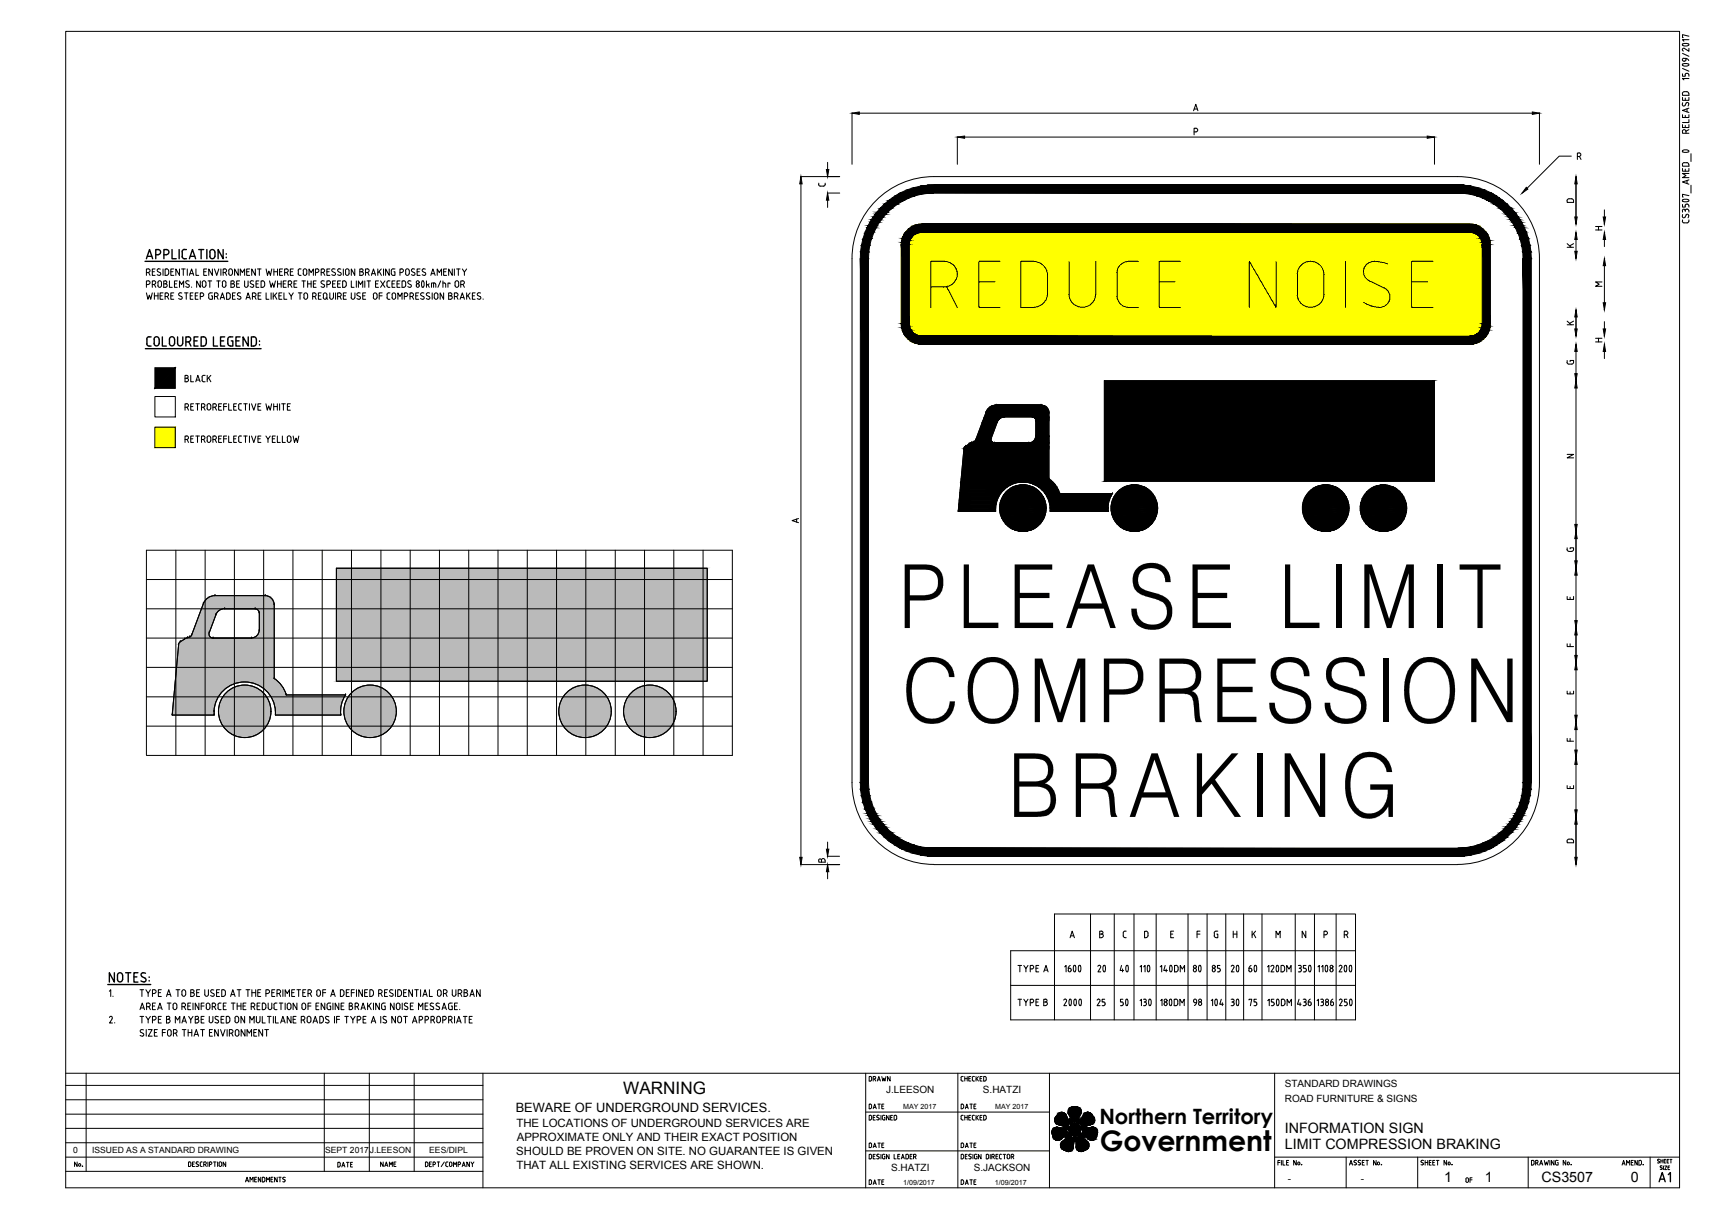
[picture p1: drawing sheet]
<svg xmlns="http://www.w3.org/2000/svg" width="420mm" height="297mm" viewBox="0 0 420 297" stroke-linecap="round" stroke-linejoin="round" font-family="sans-serif">
<defs><g id="words">
<text font-size="6.9" x="268.8" y="281.2">Government</text>
<text font-size="5.2" x="268.7" y="274.7">Northern Territory</text>
<text font-size="4.2" x="152.3" y="267.3">WARNING</text>
<g font-size="3.5">
<text x="314" y="276.8">INFORMATION SIGN</text>
<text x="314" y="280.8">LIMIT COMPRESSION BRAKING</text>
<text x="352.9" y="288.8">1</text>
<text x="362.9" y="288.8">1</text>
<text x="376.8" y="288.8">CS3507</text>
<text x="398.6" y="288.8">0</text>
</g>
<text font-size="3.1" x="126" y="271.7">BEWARE OF UNDERGROUND SERVICES.</text>
<g font-size="2.8">
<text x="126.2" y="275.2">THE LOCATIONS OF UNDERGROUND SERVICES ARE</text>
<text x="126.3" y="278.7">APPROXIMATE ONLY AND THEIR EXACT POSITION</text>
<text x="126.2" y="282.1">SHOULD BE PROVEN ON SITE. NO GUARANTEE IS GIVEN</text>
<text x="126.2" y="285.6">THAT ALL EXISTING SERVICES ARE SHOWN.</text>
</g>
<g font-size="2.4">
<text x="216.6" y="267">J.LEESON</text>
<text x="240.3" y="267.1">S.HATZI</text>
<text x="314" y="265.4">STANDARD DRAWINGS</text>
<text x="314" y="269.1">ROAD FURNITURE &amp; SIGNS</text>
<text x="217.8" y="286">S.HATZI</text>
<text x="238" y="286">S.JACKSON</text>
<text x="314.8" y="288.8">-</text>
<text x="332.6" y="288.8">-</text>
</g>
<g font-size="2.1">
<text x="17.9" y="281.6">0</text>
<text x="22.5" y="281.6">ISSUED AS A STANDARD DRAWING</text>
<text x="79.5" y="281.6">SEPT 2017</text>
<text x="90.4" y="281.6">J.LEESON</text>
<text x="104.9" y="281.6">EES/DIPL</text>
</g>
<g font-size="1.7">
<text x="220.7" y="270.8">MAY 2017</text>
<text x="243.2" y="270.8">MAY 2017</text>
<text x="220.7" y="289.4">1/09/2017</text>
<text x="243.2" y="289.4">1/09/2017</text>
</g>
</g></defs>
<!-- layer: Level 1 -->
<g fill="none" stroke="#000" stroke-width=".24">
<path d="M228.3 43.1a20 20 0 0 0-20 20M228.3 43.1h128M356.3 43.1a20 20 0 0 1 20 20M385.2 43.1v11.6M208.3 63.2v128M376.3 63.2v128M385.2 75.7v6.4M243.5 98.9a2.69 2.69 0 0 0-2.5 1.8M243.5 99h.1M243.5 99h10.9M254.4 98.9a1.97 1.97 0 0 1 2 2M254.4 99h.1"/>
<path d="M269.9 93h80.7v24.6h-80.7zM235.6 109.7l-1.4 15.2h9.1v-.7M235.6 109.7h.1M236 109l-.4 .7M236 109h.1M236.9 108.4h.1M236.9 108.4l-.9 .6M237.5 108.1l-.6 .3M237.5 108.2h.1M237.5 108.1h.1M238.1 108h.1M238.1 108l-.6 .1"/>
<path d="M238.4 107.6l-.4 .3M238.4 107.6h.1M241 100.7h.1M241 100.7l-2.6 6.9M242.2 107l.1 .8 .8 .4M242.3 107h.1M243.1 108.2h.1M243.1 108.2h8.4M243.7 103.2h.1M243.7 103.2l-1.4 3.8M245.6 101.8a2.05 2.05 0 0 0-1.9 1.3M245.6 101.9h.1"/>
<path d="M245.6 101.9h6.7M251.5 108.2h.1M252.3 101.8a.91 .91 0 0 1 .9 .9M252.3 101.9h.1M253.1 106.5a1.67 1.67 0 0 1-1.6 1.7M253.2 102.7h.1M253.2 106.5h.1M253.2 102.7v3.8M256.4 117l1.4 1.3 .7 1 .5 1.2M256.4 117h.1M256.4 100.9h.1M256.4 100.9v16.1"/>
<path d="M82.2 138.8h90.7v27.6h-90.7zM234.2 124.9h.1M243.3 124.9h.1M243.3 124.2h.1M243.4 124.1a6.7 6.7 0 0 1 6.6-6.4 6.7 6.7 0 0 1 6.7 6.4M256.7 124.2v.7h14.2M256.7 124.2h.1M256.7 124.9h.1M259 120.6h.1M259 120.6h12.9M270.9 124.9h.1M271.9 120.5l-.6 1.2-.4 1.2v2"/>
<path d="M271.9 120.6h.1M385.2 129.8v9M43.7 157.5l-1.6 17.2h10.2v-.9M43.7 157.5h.1M44.1 156.8l-.5 .7M44.1 156.8h.1M45.1 156.1h.1M45.1 156.1l-1 .7M45.8 155.8l-.7 .3M45.8 155.8h.1M46.4 155.6h.1M46.4 155.6l-.6 .2"/>
<path d="M46.8 155.2l-.4 .4M46.8 155.2h.1M49.7 147.4h.1M49.7 147.4l-2.9 7.8M51.1 154.5a.99 .99 0 0 0 1 1.4M51.2 154.5h.1M52.1 155.9h.1M52.1 155.9h9.4M52.5 145.5a2.98 2.98 0 0 0-2.8 1.9M52.5 145.5h.1M52.5 145.5h12.3M52.8 150.2h.1"/>
<path d="M52.8 150.2l-1.6 4.3M54.9 148.7a2.31 2.31 0 0 0-2.2 1.5M54.9 148.7h.1M54.9 148.7h7.5M61.5 155.9h.1M62.3 148.7a.99 .99 0 0 1 1 1M62.4 148.7h.1M63.3 153.9a1.88 1.88 0 0 1-1.8 1.9M63.4 149.7h.1M63.4 154h.1M63.4 149.7v4.3M64.8 145.5a2.18 2.18 0 0 1 2.2 2.2"/>
<path d="M64.8 145.5h.1M67 147.7h.1M67 147.7v18.1M385.2 153.4v8.5M42.1 174.7h.1M52.3 173.7a7.5 7.5 0 0 1 7.5-7.1 7.5 7.5 0 0 1 7.5 7.2M52.3 174.7h.1M52.3 173.8h.1M67 165.7l1.1 .9 .9 1.2 1 1.9M67 165.8h.1M67.3 173.8v.9h16M67.3 173.8h.1"/>
<path d="M67.3 174.7h.1M69.9 169.8h.1M69.9 169.8h14.6M83.3 174.7h.1M84.5 169.8l-1 1.9-.2 1.5v1.4M84.5 169.8h.1M208.3 191.2a20 20 0 0 0 20 20M376.3 191.2a20 20 0 0 1-20 20M385.2 199.6v11.6M228.3 211.2h128M266.5 223.3v25.8M272.3 223.3v25.8"/>
<path d="M277.2 223.3v25.8M282.6 223.3v25.8M290.4 223.3v25.8M295 223.3v25.8M299.6 223.3v25.8M304 223.3v25.8M308.5 223.3v25.8M316.6 223.3v25.8M321.3 223.3v25.8M326.6 223.3v25.8M331.3 232.2h-84.3v16.9h84.3v-25.8h-73.6v25.8M247 240.7h84.3"/>
<circle cx="250" cy="124.1" r="5.7"/>
<circle cx="277.2" cy="124.1" r="5.7"/>
<circle cx="324" cy="124.1" r="5.7"/>
<circle cx="59.8" cy="173.8" r="6.4"/>
<circle cx="90.5" cy="173.8" r="6.4"/>
<circle cx="143" cy="173.8" r="6.4"/>
<circle cx="158.8" cy="173.8" r="6.4"/>
</g>
<g fill="#000" stroke="#000" stroke-width=".24">
<path d="M249.3 118.5h1.3zM276.5 118.5h1.3zM323.3 118.5h1.3zM337.4 118.5h1.3zM248.9 129.7h2.3zM276.2 129.7h2.3zM322.9 129.7h2.3zM337 129.7h2.3z"/>
<path d="M210.6 59.9l2 .1v-.1zM210.6 59.9l2 .1h-2.1z"/>
<path d="M210.9 58.5l1.7 1.4 .4-1.4zM210.9 58.5l1.7 1.4h-2z"/>
<path d="M211 58.3l2 .2 .1-.2zM211 58.3l2 .2h-2.1z"/>
<path d="M211.3 57l1.8 1.3 .4-1.3zM211.3 57l1.8 1.3h-2.1z"/>
<path d="M211.5 56.6l2 .4 .2-.4zM211.5 56.6l2 .4h-2.2z"/>
<path d="M211.9 55.6l1.8 1 .5-1zM211.9 55.6l1.8 1h-2.2z"/>
<path d="M212.1 55.1l2.1 .5 .2-.5zM212.1 55.1l2.1 .5h-2.3z"/>
<path d="M212.7 54.3l1.7 .8 .6-.8zM212.7 54.3l1.7 .8h-2.3z"/>
<path d="M213 53.7l2 .6 .4-.6zM213 53.7l2 .6h-2.3z"/>
<path d="M213.4 53l2 .7 .5-.7zM213.4 53l2 .7h-2.4z"/>
<path d="M216.1 49.9h3.3zM216.1 49.9h3.3z"/>
<path d="M213.9 52.3l2 .7 .6-.7zM213.9 52.3l2 .7h-2.5z"/>
<path d="M214.3 51.9l2.2 .4 .5-.4zM214.3 51.9l2.2 .4h-2.6z"/>
<path d="M215 51l2 .9 .9-.9zM215 51l2 .9h-2.7z"/>
<path d="M215.2 50.8l2.7 .2 .2-.2zM215 51l.2-.2 2.7 .2z"/>
<path d="M218.8 47.8h4.8zM218.8 47.8h4.8z"/>
<path d="M216.1 49.9l2 .9 1.3-.9zM216.1 49.9l2 .9h-2.9z"/>
<path d="M217.1 49.1l2.3 .8 1.3-.8zM216.1 49.9l1-.8 2.3 .8z"/>
<path d="M217.4 48.8l3.3 .3 .5-.3zM217.1 49.1l.3-.3 3.3 .3z"/>
<path d="M218 48.4l3.2 .4 .9-.4zM217.4 48.8l.6-.4 3.2 .4z"/>
<path d="M220.3 59.7l2 19.4v-19.4zM220.3 59.7l2 19.4h-2z"/>
<path d="M220.3 59.2l2 .5v-.5zM220.3 59.2l2 .5h-2z"/>
<path d="M220.4 58.9l1.9 .3 .1-.3zM220.4 58.9l1.9 .3h-2z"/>
<path d="M220.4 58.7l2 .2v-.2zM220.4 58.7l2 .2h-2z"/>
<path d="M220.5 58.3l1.9 .4 .3-.4zM220.5 58.3l1.9 .4h-2z"/>
<path d="M220.6 58l2.1 .3 .1-.3zM220.6 58l2.1 .3h-2.2z"/>
<path d="M220.7 57.8l2.1 .2 .2-.2zM220.7 57.8l2.1 .2h-2.2z"/>
<path d="M220.9 57.4l2.1 .4 .3-.4zM220.9 57.4l2.1 .4h-2.3z"/>
<path d="M218.8 47.8l3.3 .6 1.5-.6zM218 48.4l.8-.6 3.3 .6z"/>
<path d="M221 57.2l2.3 .2 .3-.2zM221 57.2l2.3 .2h-2.4z"/>
<path d="M221 57.2h2.8zM221 57.2h2.6z"/>
<path d="M221.2 56.9l2.6 .3 .5-.3zM221.2 56.9l2.6 .3h-2.8z"/>
<path d="M221.2 56.8l3.1 .1 .5-.1zM221.2 56.8l3.1 .1h-3.1z"/>
<path d="M219.5 47.5l4.1 .3 1.5-.3zM218.8 47.8l.7-.3 4.1 .3z"/>
<path d="M221.3 56.8h4zM221.3 56.8h3.5z"/>
<path d="M219.9 47.2l5.2 .3 1.6-.3zM219.5 47.5l.4-.3 5.2 .3z"/>
<path d="M220.1 47.2h8.2zM219.9 47.2h6.8z"/>
<path d="M228.3 45.2l129.6 .1zM226.6 45.3h131.3z"/>
<path d="M226.6 45.3l133 .2-1.7-.2zM225 45.5l1.6-.2 133 .2z"/>
<path d="M225.3 54.7l134.8 .1zM224.4 54.8h135.7z"/>
<path d="M225 45.5l136.2 .3-1.6-.3zM223.4 45.8l1.6-.3 136.2 .3z"/>
<path d="M224.4 54.8l136.6 .2-.9-.2zM223.6 55l.8-.2 136.6 .2z"/>
<path d="M223.6 55l138.2 .4-.8-.4zM222.8 55.4l.8-.4 138.2 .4z"/>
<path d="M223.4 45.8l139.4 .6-1.6-.6zM221.8 46.4l1.6-.6 139.4 .6z"/>
<path d="M222.8 55.4l139.7 .5-.7-.5zM222.1 55.9l.7-.5 139.7 .5z"/>
<path d="M222.1 55.9l141 .7-.6-.7zM222.1 55.9l141 .7h-141.6z"/>
<path d="M221.8 46.4l142.5 .6-1.5-.6zM220.2 47l1.6-.6 142.5 .6z"/>
<path d="M221.5 56.6l141.7 .2-.1-.2zM221.5 56.6l141.7 .2h-141.9z"/>
<path d="M359.3 56.8h4zM359.3 56.8h4z"/>
<path d="M359.8 56.8l3.6 .1-.1-.1zM359.8 56.8l3.6 .1z"/>
<path d="M360.3 56.9l3.2 .3-.1-.3zM360.3 56.9l3.2 .3h-2.7z"/>
<path d="M360.8 57.2h2.8zM360.8 57.2h2.8z"/>
<path d="M360.9 57.2l2.8 .2-.1-.2zM360.9 57.2l2.8 .2h-2.5z"/>
<path d="M361.2 57.4l2.7 .4-.2-.4zM361.2 57.4l2.7 .4h-2.3z"/>
<path d="M361.6 57.8l2.4 .2-.1-.2zM361.6 57.8l2.4 .2h-2.3z"/>
<path d="M361.7 58l2.3 .3v-.3zM361.7 58l2.3 .3h-2.1z"/>
<path d="M361.9 58.3l2.3 .4-.2-.4zM361.9 58.3l2.3 .4h-2.1z"/>
<path d="M362.1 58.7l2.1 .2v-.2zM362.1 58.7l2.1 .2h-2.1z"/>
<path d="M362.1 58.9l2.1 .3v-.3zM362.1 58.9l2.1 .3h-2z"/>
<path d="M362.2 59.2l2.1 .5-.1-.5zM362.2 59.2l2.1 .5h-2z"/>
<path d="M220.2 47l144.3 .2-.2-.2zM220.1 47.2l.1-.2 144.3 .2z"/>
<path d="M362.3 59.7l2 19.4v-19.4zM362.3 59.7l2 19.4h-2z"/>
<path d="M356.3 47.2h8.3zM356.3 47.2h8.3z"/>
<path d="M357.9 47.2l7.2 .3-.5-.3zM357.9 47.2l7.2 .3h-5.7z"/>
<path d="M359.4 47.5l6.3 .3-.6-.3zM359.4 47.5l6.3 .3h-4.8z"/>
<path d="M365.2 49.9h3.2zM365.2 49.9h3.2z"/>
<path d="M360.9 47.8h4.8zM360.9 47.8h4.8z"/>
<path d="M360.9 47.8l5.6 .6-.8-.6zM360.9 47.8l5.6 .6h-4.1z"/>
<path d="M362.4 48.4l4.7 .4-.6-.4zM362.4 48.4l4.7 .4h-3.8z"/>
<path d="M363.3 48.8l4.1 .3-.3-.3zM363.3 48.8l4.1 .3h-3.6z"/>
<path d="M363.8 49.1l4.6 .8-1-.8zM363.8 49.1l4.6 .8h-3.2z"/>
<path d="M365.2 49.9l4.1 .9-.9-.9zM365.2 49.9l4.1 .9h-2.9z"/>
<path d="M366.4 50.8l3.2 .2-.3-.2zM366.4 50.8l3.2 .2h-2.9z"/>
<path d="M366.7 51l3.6 .9-.7-.9zM366.7 51l3.6 .9h-2.7z"/>
<path d="M367.6 51.9l3 .4-.3-.4zM367.6 51.9l3 .4h-2.6z"/>
<path d="M368 52.3l3.1 .7-.5-.7zM368 52.3l3.1 .7h-2.4z"/>
<path d="M368.7 53l2.9 .7-.5-.7zM368.7 53l2.9 .7h-2.4z"/>
<path d="M369.2 53.7l2.7 .6-.3-.6zM369.2 53.7l2.7 .6h-2.3z"/>
<path d="M369.6 54.3l2.8 .8-.5-.8zM369.6 54.3l2.8 .8h-2.3z"/>
<path d="M370.1 55.1l2.5 .5-.2-.5zM370.1 55.1l2.5 .5h-2.2z"/>
<path d="M370.4 55.6l2.7 1-.5-1zM370.4 55.6l2.7 1h-2.2z"/>
<path d="M370.9 56.6l2.3 .4-.1-.4zM370.9 56.6l2.3 .4h-2.1z"/>
<path d="M371.1 57l2.5 1.3-.4-1.3zM371.1 57l2.5 1.3h-2.1z"/>
<path d="M371.5 58.3l2.1 .2v-.2zM371.5 58.3l2.1 .2h-2z"/>
<path d="M371.6 58.5l2.3 1.4-.3-1.4zM371.6 58.5l2.3 1.4h-2z"/>
<path d="M371.9 59.9l2.1 .1-.1-.1zM371.9 59.9l2.1 .1h-2z"/>
<path d="M210.3 63.2l2 128v-128zM210.3 63.2l2 128h-2z"/>
<path d="M210.3 61.5l2.1 .1zM210.3 61.5l2.1 .1z"/>
<path d="M210.3 61.6l2 1.6 .1-1.6zM210.3 61.6l2 1.6h-2z"/>
<path d="M210.5 60l1.9 1.5 .2-1.5zM210.5 60l1.9 1.5h-2.1z"/>
<path d="M220.3 79.1l2 .5v-.5zM220.3 79.1l2 .5h-2z"/>
<path d="M220.3 79.6l2.1 .4-.1-.4zM220.3 79.6l2.1 .4h-2z"/>
<path d="M220.4 80l2 .1v-.1zM220.4 80l2 .1h-2z"/>
<path d="M362.2 79.6l2 .4v-.4zM362.2 79.6l2 .4h-2.1z"/>
<path d="M362.1 80l2.1 .1v-.1zM362.1 80l2.1 .1h-2.1z"/>
<path d="M362.3 79.1l1.9 .5 .1-.5zM362.3 79.1l1.9 .5h-2z"/>
<path d="M372 60l2.2 1.5-.2-1.5zM372 60l2.2 1.5h-2z"/>
<path d="M372.2 61.5l2 .1zM372.2 61.5l2 .1z"/>
<path d="M372.2 61.6l2.1 1.6-.1-1.6zM372.2 61.6l2.1 1.6h-2z"/>
<path d="M372.3 63.2l2 128v-128zM372.3 63.2l2 128h-2z"/>
<path d="M220.4 80.1l2.3 .5-.3-.5zM220.4 80.1l2.3 .5h-2.2z"/>
<path d="M220.5 80.6l2.3 .2-.1-.2zM220.5 80.6l2.3 .2h-2.2z"/>
<path d="M220.6 80.8l2.4 .2-.2-.2zM220.6 80.8l2.4 .2h-2.3z"/>
<path d="M220.7 81l2.6 .4-.3-.4zM220.7 81l2.6 .4h-2.4z"/>
<path d="M220.9 81.4l2.7 .2-.3-.2zM220.9 81.4l2.7 .2h-2.6z"/>
<path d="M221 81.6l2.8 .1zM221 81.6l2.8 .1h-2.8z"/>
<path d="M221 81.7l3.3 .2-.5-.2zM221 81.7l3.3 .2h-3.1z"/>
<path d="M221.2 81.9l3.6 .1zM221.2 81.9l3.6 .1h-3.6z"/>
<path d="M221.2 82l4.1 .1zM221.2 82l4.1 .1z"/>
<path d="M243.5 99h11.3zM243.2 99h11.6z"/>
<path d="M243.2 99h11.6zM243 99h11.8z"/>
<path d="M243 99l12.1 .1zM242.8 99.1h12.3z"/>
<path d="M242.8 99.1h12.4zM242.6 99.1h12.6z"/>
<path d="M242.6 99.1l12.8 .1zM242.4 99.2h13z"/>
<path d="M242.4 99.2l13.1 .1zM242.2 99.3h13.3z"/>
<path d="M242.2 99.3l13.5 .1-.2-.1zM242 99.4l.2-.1 13.5 .1z"/>
<path d="M242 99.4l13.9 .2-.2-.2zM241.8 99.6l.2-.2 13.9 .2z"/>
<path d="M241.8 99.6l14.2 .1zM241.8 99.6l14.2 .1z"/>
<path d="M241.7 99.7l14.4 .2-.1-.2zM241.5 99.9l.2-.2 14.4 .2z"/>
<path d="M241.5 99.9h14.6zM241.5 99.9h14.6z"/>
<path d="M241.4 99.9l14.9 .3-.2-.3zM241.4 99.9l14.9 .3h-15.1z"/>
<path d="M269.9 93v24.6l80.7-24.6zM269.9 117.6l80.7-24.6v24.6z"/>
<path d="M224.4 84h135.7zM224.4 84l134.9 .1z"/>
<path d="M223.6 83.8l136.5 .2 .9-.2zM223.6 83.8l136.5 .2h-135.7z"/>
<path d="M222.8 83.4l138.2 .4 .8-.4zM222.8 83.4l138.2 .4h-137.4z"/>
<path d="M222.1 82.9l139.7 .5 .7-.5zM222.1 82.9l139.7 .5h-139z"/>
<path d="M221.5 82.3l141 .6 .6-.6zM221.5 82.3l141 .6h-140.4z"/>
<path d="M221.3 82.1l141.8 .2 .1-.2zM221.3 82.1l141.8 .2h-141.6z"/>
<path d="M359.8 82h3.5zM359.3 82.1h3.9z"/>
<path d="M360.3 81.9l3 .1 .1-.1zM359.8 82l.5-.1 3 .1z"/>
<path d="M360.8 81.7l2.6 .2 .1-.2zM360.3 81.9l.5-.2 2.6 .2z"/>
<path d="M360.9 81.6l2.6 .1 .1-.1zM360.8 81.7l.1-.1 2.6 .1z"/>
<path d="M361.2 81.4l2.4 .2 .1-.2zM360.9 81.6l.3-.2 2.4 .2z"/>
<path d="M361.6 81l2.1 .4 .2-.4zM361.6 81l2.1 .4h-2.5z"/>
<path d="M361.7 80.8l2.2 .2 .1-.2zM361.7 80.8l2.2 .2h-2.3z"/>
<path d="M361.9 80.6l2.1 .2v-.2zM361.9 80.6l2.1 .2h-2.3z"/>
<path d="M362.1 80.1l1.9 .5 .2-.5zM362.1 80.1l1.9 .5h-2.1z"/>
<path d="M238.5 107.4l3.7 .1v-.1zM238.5 107.4l3.7 .1h-3.7z"/>
<path d="M238.6 107.2l3.6 .2v-.2zM238.6 107.2l3.6 .2h-3.7z"/>
<path d="M238.5 107.5l3.7 .1zM238.5 107.5l3.7 .1z"/>
<path d="M238.4 107.6l3.9 .1-.1-.1zM238.4 107.6l3.9 .1h-3.9zM238.4 107.7h3.9zM238.4 107.7h3.9z"/>
<path d="M238.6 107l3.6 .2 .1-.2zM238.6 107l3.6 .2h-3.6z"/>
<path d="M238.4 107.7l3.9 .1zM238.4 107.7l3.9 .1z"/>
<path d="M238.4 107.8h4zM238.3 107.8h4.1z"/>
<path d="M238.3 107.8l4.1 .1zM238.3 107.8l4.1 .1z"/>
<path d="M238.3 107.9h4.2zM238.1 107.9h4.4z"/>
<path d="M238.1 107.9l4.4 .1zM238.1 108h4.4z"/>
<path d="M238.1 108h4.4zM238 108h4.5z"/>
<path d="M238 108l4.6 .1-.1-.1zM237.7 108.1l.3-.1 4.6 .1z"/>
<path d="M237.7 108.1h5zM237.5 108.1h5.2z"/>
<path d="M237.5 108.1l5.3 .1zM237.5 108.2h5.3z"/>
<path d="M237.5 108.2h5.4zM237.3 108.2h5.6z"/>
<path d="M237.3 108.2h5.8zM237.3 108.2h5.8z"/>
<path d="M240.1 103.2l2.2 3.8 1.4-3.8zM240.1 103.2l2.2 3.8h-3.7z"/>
<path d="M240.2 102.9l3.5 .3 .2-.3zM240.2 102.9l3.5 .3h-3.6z"/>
<path d="M240.3 102.6l3.6 .3 .2-.3zM240.3 102.6l3.6 .3h-3.7z"/>
<path d="M240.4 102.3l3.7 .3 .2-.3zM240.4 102.3l3.7 .3h-3.8z"/>
<path d="M240.5 102.1l3.8 .2 .3-.2zM240.5 102.1l3.8 .2h-3.9z"/>
<path d="M240.6 102l4 .1 .3-.1zM240.6 102l4 .1h-4.1z"/>
<path d="M240.6 101.9h4.7zM240.6 101.9h5z"/>
<path d="M240.6 101.9l4.3 .1 .4-.1zM240.6 101.9l4.3 .1h-4.3z"/>
<path d="M234.7 119.6l10 .8 .7-.8zM234.7 119.6l10 .8h-10.1z"/>
<path d="M234.8 119l10.6 .6 .8-.6zM234.8 119l10.6 .6h-10.7z"/>
<path d="M234.8 118.4l11.4 .6 .9-.6zM234.8 118.4l11.4 .6h-11.4z"/>
<path d="M234.8 118.1l12.3 .3 .9-.3zM234.8 118.1l12.3 .3h-12.3z"/>
<path d="M234.8 117.8l13.2 .3 1-.3zM234.8 117.8l13.2 .3h-13.2z"/>
<path d="M234.9 117.8h15.1zM234.9 117.8h14.1z"/>
<path d="M249.3 118.5l1.9 .1zM248.9 118.6h2.3z"/>
<path d="M248.9 118.6l2.7 .1zM248.3 118.7l.6-.1 2.7 .1z"/>
<path d="M248.3 118.7l3.9 .2-.6-.2zM248 118.9l.3-.2 3.9 .2z"/>
<path d="M248 118.9l4.5 .1-.3-.1zM247.5 119l.5-.1 4.5 .1z"/>
<path d="M247.5 119l5.5 .3-.5-.3zM247.1 119.3l.4-.3 5.5 .3z"/>
<path d="M247.1 119.3l6.3 .2-.4-.2zM246.6 119.5l.5-.2 6.3 .2z"/>
<path d="M246.6 119.5l7.2 .3-.4-.3zM246.3 119.8l.3-.3 7.2 .3z"/>
<path d="M246.3 119.8l7.8 .4-.3-.4zM245.9 120.2l.4-.4 7.8 .4z"/>
<path d="M241.2 100.2l15.1 .1zM241.2 100.2l15.1 .1z"/>
<path d="M241.2 100.3l15.2 .3-.1-.3zM241.2 100.3l15.2 .3h-15.3z"/>
<path d="M241.1 100.6l15.3 .1v-.1zM241.1 100.6l15.3 .1h-15.4z"/>
<path d="M241 100.7l15.4 .2v-.2zM241 100.7l15.4 .2h-15.5z"/>
<path d="M240.9 100.9l15.5 1v-1zM240.9 100.9l15.5 1h-15.8z"/>
<path d="M252.3 101.9h4.1zM252.3 101.9h4.1z"/>
<path d="M252.4 101.9h4zM252.4 101.9h4z"/>
<path d="M252.6 101.9l3.8 .1zM252.6 101.9l3.8 .1z"/>
<path d="M252.7 102l3.7 .1zM252.7 102l3.7 .1z"/>
<path d="M252.8 102.1l3.6 .1zM252.8 102.1l3.6 .1z"/>
<path d="M253 102.2l3.4 .1v-.1zM253 102.2l3.4 .1h-3.4z"/>
<path d="M253 102.3l3.4 .1v-.1zM253 102.3l3.4 .1h-3.3z"/>
<path d="M253.1 102.4l3.3 .2v-.2zM253.1 102.4l3.3 .2h-3.2z"/>
<path d="M253.2 102.6l3.2 .1v-.1zM253.2 102.6l3.2 .1h-3.2z"/>
<path d="M253.2 102.7l3.2 3.8v-3.8zM253.2 102.7l3.2 3.8h-3.2z"/>
<path d="M253.2 106.5l3.2 .3v-.3zM253.2 106.5l3.2 .3h-3.3z"/>
<path d="M253.1 106.8l3.3 .3v-.3zM253.1 106.8l3.3 .3h-3.4z"/>
<path d="M253 107.1l3.4 .3v-.3zM253 107.1l3.4 .3h-3.4z"/>
<path d="M253 107.4l3.4 .2v-.2zM253 107.4l3.4 .2h-3.6z"/>
<path d="M252.8 107.6l3.6 .2v-.2zM252.8 107.6l3.6 .2h-3.8z"/>
<path d="M252.6 107.8l3.8 .2v-.2zM252.3 108l.3-.2 3.8 .2z"/>
<path d="M252.3 108l4.1 .1v-.1zM252.1 108.1l.2-.1 4.1 .1z"/>
<path d="M252.1 108.1l4.3 .1zM251.8 108.2h4.6z"/>
<path d="M251.8 108.2h4.6zM251.5 108.2h4.9z"/>
<path d="M237.3 108.2h19.1zM237.2 108.2h19.2z"/>
<path d="M237.2 108.2l19.2 .2v-.2zM236.9 108.4l.3-.2 19.2 .2z"/>
<path d="M236.9 108.4l19.5 .6v-.6zM236 109l.9-.6 19.5 .6z"/>
<path d="M236 109l20.4 .1zM235.9 109.1h20.5z"/>
<path d="M235.9 109.1l20.5 .1v-.1zM235.9 109.1l20.5 .1h-20.6z"/>
<path d="M235.8 109.2l20.6 .1v-.1zM235.8 109.2l20.6 .1h-20.7z"/>
<path d="M235.7 109.3l20.7 .2v-.2zM235.7 109.3l20.7 .2h-20.8z"/>
<path d="M235.6 109.5l20.8 .2v-.2zM235.6 109.5l20.8 .2h-20.8z"/>
<path d="M235.6 109.7l20.8 7.3v-7.3zM235.6 109.7l20.8 7.3h-21.5z"/>
<path d="M234.9 117l22.2 .6-.7-.6zM234.9 117l22.2 .6h-22.2z"/>
<path d="M234.9 117.6l22.4 .2-.2-.2zM234.9 117.6l22.4 .2h-22.4z"/>
<path d="M250 117.8h7.4zM250 117.8h7.4z"/>
<path d="M251.1 117.8l6.5 .3-.2-.3zM251.1 117.8l6.5 .3h-5.6z"/>
<path d="M252 118.1l5.7 .1-.1-.1zM252 118.1l5.7 .1z"/>
<path d="M252.4 118.2l5.5 .2-.2-.2zM252.4 118.2l5.5 .2h-4.9z"/>
<path d="M253 118.4l5.3 .5-.4-.5zM253 118.4l5.3 .5h-4.5z"/>
<path d="M253.8 118.9l4.5 .1zM253.8 118.9l4.5 .1z"/>
<path d="M253.8 119l4.9 .6-.4-.6zM253.8 119l4.9 .6h-4.1z"/>
<path d="M254.6 119.6l4.1 .1zM254.6 119.6l4.1 .1z"/>
<path d="M254.7 119.7l4.3 .7-.3-.7zM254.7 119.7l4.3 .7h-3.7z"/>
<path d="M276.5 118.5l2 .1zM276.2 118.6h2.3z"/>
<path d="M276.2 118.6l2.7 .1zM275.6 118.7l.6-.1 2.7 .1z"/>
<path d="M275.6 118.7l3.8 .2-.5-.2zM275.2 118.9l.4-.2 3.8 .2z"/>
<path d="M275.2 118.9l4.6 .1-.4-.1zM274.7 119l.5-.1 4.6 .1z"/>
<path d="M274.7 119l5.6 .3-.5-.3zM274.3 119.3l.4-.3 5.6 .3z"/>
<path d="M274.3 119.3l6.3 .2-.3-.2zM273.9 119.5l.4-.2 6.3 .2z"/>
<path d="M273.9 119.5l7.1 .3-.4-.3zM273.5 119.8l.4-.3 7.1 .3z"/>
<path d="M273.5 119.8l7.9 .4-.4-.4zM273.1 120.2l.4-.4 7.9 .4z"/>
<path d="M323.3 118.5l1.9 .1zM322.9 118.6h2.3z"/>
<path d="M322.9 118.6l2.7 .1zM322.4 118.7l.5-.1 2.7 .1z"/>
<path d="M322.4 118.7l3.8 .2-.6-.2zM322 118.9l.4-.2 3.8 .2z"/>
<path d="M322 118.9l4.6 .1-.4-.1zM321.5 119l.5-.1 4.6 .1z"/>
<path d="M321.5 119l5.5 .3-.4-.3zM321.1 119.3l.4-.3 5.5 .3z"/>
<path d="M321.1 119.3l6.3 .2-.4-.2zM320.6 119.5l.5-.2 6.3 .2z"/>
<path d="M320.6 119.5l7.2 .3-.4-.3zM320.3 119.8l.3-.3 7.2 .3z"/>
<path d="M320.3 119.8l7.8 .4-.3-.4zM319.9 120.2l.4-.4 7.8 .4z"/>
<path d="M337.4 118.5l1.9 .1zM337 118.6h2.3z"/>
<path d="M337 118.6l2.7 .1zM336.5 118.7l.5-.1 2.7 .1z"/>
<path d="M336.5 118.7l3.7 .2-.5-.2zM336.1 118.9l.4-.2 3.7 .2z"/>
<path d="M336.1 118.9l4.6 .1-.5-.1zM335.6 119l.5-.1 4.6 .1z"/>
<path d="M335.6 119l5.5 .3-.4-.3zM335.2 119.3l.4-.3 5.5 .3z"/>
<path d="M335.2 119.3l6.3 .2-.4-.2zM334.7 119.5l.5-.2 6.3 .2z"/>
<path d="M334.7 119.5l7.2 .3-.4-.3zM334.4 119.8l.3-.3 7.2 .3z"/>
<path d="M334.4 119.8l7.8 .4-.3-.4zM334 120.2l.4-.4 7.8 .4z"/>
<path d="M234.3 124.2l9 .7v-.7zM234.3 124.2l9 .7h-9.1z"/>
<path d="M234.4 123.1l8.9 1.1 .2-1.1zM234.4 123.1l8.9 1.1h-9z"/>
<path d="M234.5 122.2l9 .9 .2-.9zM234.5 122.2l9 .9h-9.1z"/>
<path d="M234.5 121.2l9.2 1 .5-1zM234.5 121.2l9.2 1h-9.2z"/>
<path d="M234.6 120.4l9.6 .8 .5-.8zM234.6 120.4l9.6 .8h-9.7z"/>
<path d="M248.9 129.7l1.7 .1zM249.3 129.8h1.3z"/>
<path d="M248.3 129.6l2.9 .1 .4-.1zM248.3 129.6l2.9 .1z"/>
<path d="M248 129.4l3.6 .2 .6-.2zM248 129.4l3.6 .2h-3.3z"/>
<path d="M247.5 129.2l4.7 .2 .3-.2zM247.5 129.2l4.7 .2h-4.2z"/>
<path d="M247.1 129l5.4 .2 .5-.2zM247.1 129l5.4 .2h-5z"/>
<path d="M246.6 128.7l6.4 .3 .4-.3zM246.6 128.7l6.4 .3h-5.9z"/>
<path d="M246.3 128.4l7.1 .3 .4-.3zM246.3 128.4l7.1 .3h-6.8z"/>
<path d="M245.9 120.2l8.5 .4-.3-.4zM245.9 120.2l8.5 .4h-8.8z"/>
<path d="M245.9 128.1l7.9 .3 .3-.3zM245.9 128.1l7.9 .3h-7.5z"/>
<path d="M245.6 120.6l9.1 .3-.3-.3zM245.6 120.6l9.1 .3h-9.4z"/>
<path d="M245.6 127.7l8.5 .4 .3-.4zM245.6 127.7l8.5 .4h-8.2z"/>
<path d="M245.3 120.9l9.7 .5-.3-.5zM245.3 120.9l9.7 .5h-9.9z"/>
<path d="M245.3 127.3l9.1 .4 .3-.4zM245.3 127.3l9.1 .4h-8.8z"/>
<path d="M245.1 121.4l10.1 .4-.2-.4zM245.1 121.4l10.1 .4h-10.4z"/>
<path d="M245.1 126.9l9.6 .4 .3-.4zM245.1 126.9l9.6 .4h-9.4z"/>
<path d="M244.8 121.8l10.6 .5-.2-.5zM244.8 121.8l10.6 .5h-10.7z"/>
<path d="M244.8 126.5l10.2 .4 .2-.4zM244.8 126.5l10.2 .4h-9.9z"/>
<path d="M244.7 122.3l10.8 .4-.1-.4zM244.7 122.3l10.8 .4h-11z"/>
<path d="M244.7 126l10.5 .5 .2-.5zM244.7 126l10.5 .5h-10.4z"/>
<path d="M244.5 122.7l11.1 .5-.1-.5zM244.5 122.7l11.1 .5h-11.2z"/>
<path d="M244.5 125.6l10.9 .4 .1-.4zM244.5 125.6l10.9 .4h-10.7z"/>
<path d="M244.4 123.2l11.3 .5-.1-.5zM244.4 123.2l11.3 .5h-11.3z"/>
<path d="M244.4 125.1l11.1 .5 .1-.5zM244.4 125.1l11.1 .5h-11z"/>
<path d="M244.4 123.7l11.3 .4v-.4zM244.4 123.7l11.3 .4h-11.3z"/>
<path d="M244.4 124.6l11.2 .5 .1-.5zM244.4 124.6l11.2 .5h-11.2z"/>
<path d="M244.4 124.1l11.3 .5v-.5zM244.4 124.1l11.3 .5h-11.3z"/>
<path d="M255.3 120.4l3.7 .2v-.2zM255.3 120.4l3.7 .2h-3.5z"/>
<path d="M256.7 124l14.2 .2v-.2zM256.7 124l14.2 .2h-14.2z"/>
<path d="M256.7 124.2l14.2 .7v-.7zM256.7 124.2l14.2 .7h-14.2z"/>
<path d="M256.6 123.1h14.3zM256.6 123.1h14.3z"/>
<path d="M256.6 123.1l14.3 .9v-.9zM256.6 123.1l14.3 .9h-14.2z"/>
<path d="M256.3 122.2l14.6 .9 .2-.9zM256.3 122.2l14.6 .9h-14.3z"/>
<path d="M256.3 122.2h14.9zM256.3 122.2h14.8z"/>
<path d="M255.9 121.4l15.3 .8 .3-.8zM255.9 121.4l15.3 .8h-14.9z"/>
<path d="M255.9 121.2l15.6 .2v-.2zM255.9 121.2l15.6 .2h-15.6z"/>
<path d="M255.5 120.6l16 .6 .4-.6zM255.5 120.6l16 .6h-15.6z"/>
<path d="M276.2 129.7l1.6 .1zM276.5 129.8h1.3z"/>
<path d="M275.6 129.6l2.9 .1 .4-.1zM275.6 129.6l2.9 .1z"/>
<path d="M275.2 129.4l3.7 .2 .5-.2zM275.2 129.4l3.7 .2h-3.3z"/>
<path d="M274.7 129.2l4.7 .2 .4-.2zM274.7 129.2l4.7 .2h-4.2z"/>
<path d="M274.3 129l5.5 .2 .5-.2zM274.3 129l5.5 .2h-5.1z"/>
<path d="M273.9 128.7l6.4 .3 .3-.3zM273.9 128.7l6.4 .3h-6z"/>
<path d="M273.5 128.4l7.1 .3 .4-.3zM273.5 128.4l7.1 .3h-6.7z"/>
<path d="M273.1 120.2l8.6 .4-.3-.4zM273.1 120.2l8.6 .4h-8.8z"/>
<path d="M273.1 128.1l7.9 .3 .4-.3zM273.1 128.1l7.9 .3h-7.5z"/>
<path d="M272.9 120.6l9.1 .3-.3-.3zM272.9 120.6l9.1 .3h-9.4z"/>
<path d="M272.9 127.7l8.5 .4 .3-.4zM272.9 127.7l8.5 .4h-8.3z"/>
<path d="M272.6 120.9l9.7 .5-.3-.5zM272.6 120.9l9.7 .5h-10z"/>
<path d="M272.6 127.3l9.1 .4 .3-.4zM272.6 127.3l9.1 .4h-8.8z"/>
<path d="M272.3 121.4l10.1 .4-.1-.4zM272.3 121.4l10.1 .4h-10.3z"/>
<path d="M272.3 126.9l9.7 .4 .3-.4zM272.3 126.9l9.7 .4h-9.4z"/>
<path d="M272.1 121.8l10.5 .5-.2-.5zM272.1 121.8l10.5 .5h-10.7z"/>
<path d="M272.1 126.5l10.2 .4 .1-.4zM272.1 126.5l10.2 .4h-10z"/>
<path d="M271.9 122.3l10.9 .4-.2-.4zM271.9 122.3l10.9 .4h-11z"/>
<path d="M271.9 126l10.5 .5 .2-.5zM271.9 126l10.5 .5h-10.3z"/>
<path d="M271.8 122.7l11.1 .5-.1-.5zM271.8 122.7l11.1 .5h-11.2z"/>
<path d="M271.8 125.6l10.8 .4 .2-.4zM271.8 125.6l10.8 .4h-10.7z"/>
<path d="M271.7 123.2l11.2 .5v-.5zM271.7 123.2l11.2 .5h-11.3z"/>
<path d="M271.7 125.1l11.1 .5 .1-.5zM271.7 125.1l11.1 .5h-11z"/>
<path d="M271.6 123.7l11.4 .4-.1-.4zM271.6 123.7l11.4 .4h-11.4z"/>
<path d="M271.6 124.6l11.3 .5v-.5zM271.6 124.6l11.3 .5h-11.2z"/>
<path d="M271.6 124.1l11.3 .5 .1-.5zM271.6 124.1l11.3 .5h-11.3z"/>
<path d="M322.9 129.7l1.7 .1zM323.3 129.8h1.3z"/>
<path d="M322.4 129.6l2.8 .1 .4-.1zM322.4 129.6l2.8 .1z"/>
<path d="M322 129.4l3.6 .2 .6-.2zM322 129.4l3.6 .2h-3.2z"/>
<path d="M321.5 129.2l4.7 .2 .4-.2zM321.5 129.2l4.7 .2h-4.2z"/>
<path d="M321.1 129l5.5 .2 .4-.2zM321.1 129l5.5 .2h-5.1z"/>
<path d="M320.6 128.7l6.4 .3 .4-.3zM320.6 128.7l6.4 .3h-5.9z"/>
<path d="M320.3 128.4l7.1 .3 .4-.3zM320.3 128.4l7.1 .3h-6.8z"/>
<path d="M319.9 120.2l8.6 .4-.4-.4zM319.9 120.2l8.6 .4h-8.9z"/>
<path d="M319.9 128.1l7.9 .3 .3-.3zM319.9 128.1l7.9 .3h-7.5z"/>
<path d="M319.6 120.6l9.1 .3-.2-.3zM319.6 120.6l9.1 .3h-9.4z"/>
<path d="M319.6 127.7l8.5 .4 .4-.4zM319.6 127.7l8.5 .4h-8.2z"/>
<path d="M319.3 120.9l9.7 .5-.3-.5zM319.3 120.9l9.7 .5h-9.9z"/>
<path d="M319.3 127.3l9.2 .4 .2-.4zM319.3 127.3l9.2 .4h-8.9z"/>
<path d="M319.1 121.4l10.1 .4-.2-.4zM319.1 121.4l10.1 .4h-10.4z"/>
<path d="M319.1 126.9l9.6 .4 .3-.4zM319.1 126.9l9.6 .4h-9.4z"/>
<path d="M318.8 121.8l10.6 .5-.2-.5zM318.8 121.8l10.6 .5h-10.7z"/>
<path d="M318.8 126.5l10.2 .4 .2-.4zM318.8 126.5l10.2 .4h-9.9z"/>
<path d="M318.7 122.3l10.8 .4-.1-.4zM318.7 122.3l10.8 .4h-11z"/>
<path d="M318.7 126l10.5 .5 .2-.5zM318.7 126l10.5 .5h-10.4z"/>
<path d="M318.5 122.7l11.2 .5-.2-.5zM318.5 122.7l11.2 .5h-11.3z"/>
<path d="M318.5 125.6l10.9 .4 .1-.4zM318.5 125.6l10.9 .4h-10.7z"/>
<path d="M318.4 123.2l11.3 .5v-.5zM318.4 123.2l11.3 .5h-11.3z"/>
<path d="M318.4 125.1l11.1 .5 .2-.5zM318.4 125.1l11.1 .5h-11z"/>
<path d="M318.4 123.7l11.3 .4v-.4zM318.4 123.7l11.3 .4h-11.3z"/>
<path d="M318.4 124.6l11.3 .5v-.5zM318.4 124.6l11.3 .5h-11.3z"/>
<path d="M318.4 124.1l11.3 .5v-.5zM318.4 124.1l11.3 .5h-11.3z"/>
<path d="M337 129.7l1.7 .1zM337.4 129.8h1.3z"/>
<path d="M336.5 129.6l2.8 .1 .4-.1zM336.5 129.6l2.8 .1z"/>
<path d="M336.1 129.4l3.6 .2 .5-.2zM336.1 129.4l3.6 .2h-3.2z"/>
<path d="M335.6 129.2l4.6 .2 .5-.2zM335.6 129.2l4.6 .2h-4.1z"/>
<path d="M335.2 129l5.5 .2 .4-.2zM335.2 129l5.5 .2h-5.1z"/>
<path d="M334.7 128.7l6.4 .3 .4-.3zM334.7 128.7l6.4 .3h-5.9z"/>
<path d="M334.4 128.4l7.1 .3 .4-.3zM334.4 128.4l7.1 .3h-6.8z"/>
<path d="M334 120.2l8.6 .4-.4-.4zM334 120.2l8.6 .4h-8.9z"/>
<path d="M334 128.1l7.9 .3 .3-.3zM334 128.1l7.9 .3h-7.5z"/>
<path d="M333.7 120.6l9.1 .3-.2-.3zM333.7 120.6l9.1 .3h-9.4z"/>
<path d="M333.7 127.7l8.5 .4 .4-.4zM333.7 127.7l8.5 .4h-8.2z"/>
<path d="M333.4 120.9l9.7 .5-.3-.5zM333.4 120.9l9.7 .5h-9.9z"/>
<path d="M333.4 127.3l9.2 .4 .2-.4zM333.4 127.3l9.2 .4h-8.9z"/>
<path d="M333.2 121.4l10.1 .4-.2-.4zM333.2 121.4l10.1 .4h-10.4z"/>
<path d="M333.2 126.9l9.6 .4 .3-.4zM333.2 126.9l9.6 .4h-9.4z"/>
<path d="M332.9 121.8l10.6 .5-.2-.5zM332.9 121.8l10.6 .5h-10.7z"/>
<path d="M332.9 126.5l10.2 .4 .2-.4zM332.9 126.5l10.2 .4h-9.9z"/>
<path d="M332.8 122.3l10.8 .4-.1-.4zM332.8 122.3l10.8 .4h-11z"/>
<path d="M332.8 126l10.5 .5 .2-.5zM332.8 126l10.5 .5h-10.4z"/>
<path d="M332.6 122.7l11.2 .5-.2-.5zM332.6 122.7l11.2 .5h-11.3z"/>
<path d="M332.6 125.6l10.9 .4 .1-.4zM332.6 125.6l10.9 .4h-10.7z"/>
<path d="M332.5 123.2l11.3 .5v-.5zM332.5 123.2l11.3 .5h-11.3z"/>
<path d="M332.5 125.1l11.1 .5 .2-.5zM332.5 125.1l11.1 .5h-11z"/>
<path d="M332.5 123.7l11.3 .4v-.4zM332.5 123.7l11.3 .4h-11.3z"/>
<path d="M332.5 124.6l11.3 .5v-.5zM332.5 124.6l11.3 .5h-11.3z"/>
<path d="M332.5 124.1l11.3 .5v-.5zM332.5 124.1l11.3 .5h-11.3z"/>
<path d="M210.3 191.2l2.1 1.5-.1-1.5zM210.3 191.2l2.1 1.5h-2.1z"/>
<path d="M210.3 192.7l2.1 .1zM210.3 192.7l2.1 .1z"/>
<path d="M210.3 192.8l2.3 1.5-.2-1.5zM210.3 192.8l2.3 1.5h-2.1z"/>
<path d="M210.5 194.3l2.1 .2v-.2zM210.5 194.3l2.1 .2h-2z"/>
<path d="M210.6 194.5l2.4 1.3-.4-1.3zM210.6 194.5l2.4 1.3h-2.1z"/>
<path d="M210.9 195.8l2.2 .3-.1-.3zM210.9 195.8l2.2 .3h-2.1z"/>
<path d="M211 196.1l2.5 1.2-.4-1.2zM211 196.1l2.5 1.2h-2.2z"/>
<path d="M211.3 197.3l2.4 .4-.2-.4zM211.3 197.3l2.4 .4h-2.2z"/>
<path d="M211.5 197.7l2.7 1-.5-1zM211.5 197.7l2.7 1h-2.3z"/>
<path d="M211.9 198.7l2.5 .5-.2-.5zM211.9 198.7l2.5 .5h-2.3z"/>
<path d="M212.1 199.2l2.9 .9-.6-.9zM212.1 199.2l2.9 .9h-2.3z"/>
<path d="M370.1 199.2l1.8 .9 .5-.9zM370.1 199.2l1.8 .9h-2.3z"/>
<path d="M370.4 198.7l2 .5 .2-.5zM370.4 198.7l2 .5h-2.3z"/>
<path d="M370.9 197.7l1.7 1 .5-1zM370.9 197.7l1.7 1h-2.2z"/>
<path d="M371.1 197.3l2 .4 .1-.4zM371.1 197.3l2 .4h-2.2z"/>
<path d="M371.5 196.1l1.7 1.2 .4-1.2zM371.5 196.1l1.7 1.2h-2.1z"/>
<path d="M371.6 195.8l2 .3v-.3zM371.6 195.8l2 .3h-2.1z"/>
<path d="M371.9 194.5l1.7 1.3 .3-1.3zM371.9 194.5l1.7 1.3h-2z"/>
<path d="M372 194.3l1.9 .2 .1-.2zM372 194.3l1.9 .2h-2z"/>
<path d="M372.2 192.7l2 .1zM372.2 192.7l2 .1z"/>
<path d="M372.2 192.8l1.8 1.5 .2-1.5zM372.2 192.8l1.8 1.5h-2z"/>
<path d="M372.3 191.2l1.9 1.5 .1-1.5zM372.3 191.2l1.9 1.5h-2z"/>
<path d="M212.7 200.1l2.7 .6-.4-.6zM212.7 200.1l2.7 .6h-2.4z"/>
<path d="M213 200.7l2.9 .6-.5-.6zM213 200.7l2.9 .6h-2.5z"/>
<path d="M213.4 201.3l3.1 .7-.6-.7zM213.4 201.3l3.1 .7h-2.6z"/>
<path d="M213.9 202l3.1 .5-.5-.5zM213.9 202l3.1 .5h-2.7z"/>
<path d="M214.3 202.5l3.6 .8-.9-.8zM214.3 202.5l3.6 .8h-2.9z"/>
<path d="M215 203.3l3.1 .2-.2-.2zM215 203.3l3.1 .2h-2.9z"/>
<path d="M215.2 203.5l4.2 1-1.3-1zM215.2 203.5l4.2 1h-3.3z"/>
<path d="M218.8 206.5h4.8zM218.8 206.5h4.8z"/>
<path d="M216.1 204.5h3.3zM216.1 204.5h3.3z"/>
<path d="M216.1 204.5l4.6 .8-1.3-.8zM216.1 204.5l4.6 .8h-3.6z"/>
<path d="M217.1 205.3l4.1 .3-.5-.3zM217.1 205.3l4.1 .3h-3.8z"/>
<path d="M217.4 205.6l4.7 .4-.9-.4zM217.4 205.6l4.7 .4h-4.1z"/>
<path d="M218 206l5.6 .5-1.5-.5zM218 206l5.6 .5h-4.8z"/>
<path d="M218.8 206.5l6.3 .4-1.5-.4zM218.8 206.5l6.3 .4h-5.6z"/>
<path d="M219.5 206.9l7.2 .2-1.6-.2zM219.5 206.9l7.2 .2h-6.8z"/>
<path d="M219.9 207.1l8.4 .1zM219.9 207.1l8.4 .1z"/>
<path d="M226.6 209.1h131.3zM226.6 209.1l129.7 .1z"/>
<path d="M225 208.9l132.9 .2 1.7-.2zM225 208.9l132.9 .2h-131.3z"/>
<path d="M223.4 208.5l136.2 .4 1.6-.4zM223.4 208.5l136.2 .4h-134.6z"/>
<path d="M221.8 208l139.4 .5 1.6-.5zM221.8 208l139.4 .5h-137.8z"/>
<path d="M220.2 207.3l142.6 .7 1.5-.7zM220.2 207.3l142.6 .7h-141z"/>
<path d="M220.1 207.2l144.2 .1 .2-.1zM220.1 207.2l144.2 .1h-144.1z"/>
<path d="M357.9 207.1h6.7zM356.3 207.2h8.2z"/>
<path d="M359.4 206.9l5.2 .2 .5-.2zM357.9 207.1l1.5-.2 5.2 .2z"/>
<path d="M360.9 206.5h4.8zM360.9 206.5h4.8z"/>
<path d="M360.9 206.5l4.2 .4 .6-.4zM359.4 206.9l1.5-.4 4.2 .4z"/>
<path d="M362.4 206l3.3 .5 .8-.5zM360.9 206.5l1.5-.5 3.3 .5z"/>
<path d="M363.3 205.6l3.2 .4 .6-.4zM362.4 206l.9-.4 3.2 .4z"/>
<path d="M363.8 205.3l3.3 .3 .3-.3zM363.3 205.6l.5-.3 3.3 .3z"/>
<path d="M365.2 204.5h3.2zM365.2 204.5h3.2z"/>
<path d="M365.2 204.5l2.2 .8 1-.8zM363.8 205.3l1.4-.8 2.2 .8z"/>
<path d="M366.4 203.5l2 1 .9-1zM365.2 204.5l1.2-1 2 1z"/>
<path d="M366.7 203.3l2.6 .2 .3-.2zM366.4 203.5l.3-.2 2.6 .2z"/>
<path d="M367.6 202.5l2 .8 .7-.8zM366.7 203.3l.9-.8 2 .8z"/>
<path d="M368 202l2.3 .5 .3-.5zM368 202l2.3 .5h-2.7z"/>
<path d="M368.7 201.3l1.9 .7 .5-.7zM368.7 201.3l1.9 .7h-2.6z"/>
<path d="M369.2 200.7l1.9 .6 .5-.6zM369.2 200.7l1.9 .6h-2.4z"/>
<path d="M369.6 200.1l2 .6 .3-.6zM369.6 200.1l2 .6h-2.4z"/>
</g>
<g fill="#bababa" stroke="#bababa" stroke-width=".24">
<path d="M158.3 167.4h1.3z"/>
<path d="M157.6 180h2.4z"/>
<path d="M142.4 167.4h1.4z"/>
<path d="M141.7 180h2.5z"/>
<path d="M89.8 167.4h1.4z"/>
<path d="M89.2 180h2.4z"/>
<path d="M59.2 167.4h1.4z"/>
<path d="M58.6 180h2.4z"/>
<path d="M52.5 145.5h12.7zM52.2 145.5h13z"/>
<path d="M52.2 145.5h13zM52 145.5h13.2z"/>
<path d="M52 145.5l13.6 .1zM51.7 145.6h13.9z"/>
<path d="M51.7 145.6l14 .1zM51.5 145.7h14.2z"/>
<path d="M51.5 145.7l14.4 .1-.2-.1zM51.3 145.8l.2-.1 14.4 .1z"/>
<path d="M51.3 145.8l14.8 .1zM51.1 145.9h15z"/>
<path d="M51.1 145.9l15.1 .1-.1-.1zM50.9 146l.2-.1 15.1 .1z"/>
<path d="M50.9 146l15.5 .2-.2-.2zM50.6 146.2l.3-.2 15.5 .2z"/>
<path d="M50.6 146.2l15.9 .1-.1-.1zM50.5 146.3l.1-.1 15.9 .1z"/>
<path d="M50.5 146.3l16.2 .3-.2-.3zM50.5 146.3l16.2 .3h-16.4z"/>
<path d="M50.3 146.6h16.4zM50.3 146.6h16.4z"/>
<path d="M50.2 146.6l16.7 .3-.2-.3zM50.2 146.6l16.7 .3h-16.9z"/>
<path d="M50 146.9l16.9 .1zM50 146.9l16.9 .1z"/>
<path d="M50 147l17 .3-.1-.3zM50 147l17 .3h-17.2z"/>
<path d="M49.8 147.3l17.2 .1v-.1zM49.8 147.3l17.2 .1h-17.3z"/>
<path d="M49.7 147.4l17.3 .3v-.3zM49.7 147.4l17.3 .3h-17.4z"/>
<path d="M49.6 147.7l17.4 1v-1zM49.6 147.7l17.4 1h-17.8z"/>
<path d="M62.4 148.7h4.6zM62.4 148.7h4.6z"/>
<path d="M49.2 148.7h5.7zM49.2 148.7l5.3 .1z"/>
<path d="M62.5 148.7l4.5 .1zM62.5 148.7l4.5 .1z"/>
<path d="M62.7 148.8h4.3zM62.7 148.8h4.3z"/>
<path d="M49.2 148.8h5.3zM49.2 148.8h4.9z"/>
<path d="M62.9 148.8l4.1 .2v-.2zM62.9 148.8l4.1 .2h-4z"/>
<path d="M49.2 148.8l4.6 .2 .3-.2zM49.2 148.8l4.6 .2h-4.6z"/>
<path d="M63 149l4 .1v-.1zM63 149l4 .1h-3.9z"/>
<path d="M63.1 149.1l3.9 .1v-.1zM63.1 149.1l3.9 .1h-3.7z"/>
<path d="M49.2 149l4.2 .3 .4-.3zM49.2 149l4.2 .3h-4.4z"/>
<path d="M63.3 149.2l3.7 .2v-.2zM63.3 149.2l3.7 .2h-3.7z"/>
<path d="M49 149.3l4.1 .2 .3-.2zM49 149.3l4.1 .2h-4.1z"/>
<path d="M63.3 149.4l3.7 .2v-.2zM63.3 149.4l3.7 .2h-3.7z"/>
<path d="M63.3 149.6l3.7 .1v-.1zM63.3 149.6l3.7 .1h-3.6z"/>
<path d="M49 149.5l3.9 .4 .2-.4zM49 149.5l3.9 .4h-4.1z"/>
<path d="M48.8 149.9l4 .3 .1-.3zM48.8 149.9l4 .3h-4.1z"/>
<path d="M63.4 149.7l3.6 4.3v-4.3zM63.4 149.7l3.6 4.3h-3.6z"/>
<path d="M63.4 154l3.6 .3v-.3zM63.4 154l3.6 .3h-3.7z"/>
<path d="M48.7 150.2l2.5 4.3 1.6-4.3zM48.7 150.2l2.5 4.3h-4.1z"/>
<path d="M63.3 154.3l3.7 .3v-.3zM63.3 154.3l3.7 .3h-3.7z"/>
<path d="M47.1 154.5l4 .2 .1-.2zM47.1 154.5l4 .2h-4.1z"/>
<path d="M47 154.7l4.1 .2v-.2zM47 154.7l4.1 .2h-4.1z"/>
<path d="M63.3 154.6l3.7 .3v-.3zM63.3 154.6l3.7 .3h-3.9z"/>
<path d="M47 154.9l4.1 .2v-.2zM47 154.9l4.1 .2h-4.2z"/>
<path d="M46.9 155.1l4.2 .1zM46.9 155.1l4.2 .1z"/>
<path d="M63.1 154.9l3.9 .3v-.3zM63.1 154.9l3.9 .3h-4.1z"/>
<path d="M46.8 155.2l4.4 .1-.1-.1zM46.8 155.2l4.4 .1h-4.4zM46.8 155.3h4.4zM46.8 155.3h4.4z"/>
<path d="M46.8 155.3l4.4 .1v-.1zM46.8 155.3l4.4 .1h-4.5z"/>
<path d="M62.9 155.2l4.1 .2v-.2zM62.9 155.2l4.1 .2h-4.3z"/>
<path d="M46.7 155.4h4.5zM46.7 155.4h4.5z"/>
<path d="M46.7 155.4l4.6 .1zM46.7 155.4l4.6 .1z"/>
<path d="M46.6 155.5h4.7zM46.5 155.5h4.8z"/>
<path d="M46.5 155.5l4.9 .1zM46.4 155.6h5z"/>
<path d="M46.4 155.6h5zM46.4 155.6h5z"/>
<path d="M62.7 155.4l4.3 .2v-.2zM62.4 155.6l.3-.2 4.3 .2z"/>
<path d="M46.4 155.6l5.1 .1zM46 155.7h5.5z"/>
<path d="M62.4 155.6l4.6 .2v-.2zM62.1 155.8l.3-.2 4.6 .2z"/>
<path d="M46 155.7l5.7 .1zM45.8 155.8h5.9z"/>
<path d="M45.8 155.8h5.9zM45.7 155.8h6z"/>
<path d="M62.1 155.8l4.9 .1zM61.8 155.9h5.2z"/>
<path d="M45.7 155.8l6.2 .1zM45.6 155.9h6.3z"/>
<path d="M61.8 155.9h5.2zM61.5 155.9h5.5z"/>
<path d="M45.6 155.9h6.5zM45.6 155.9h6.5z"/>
<path d="M45.6 155.9h21.4zM45.4 155.9h21.6z"/>
<path d="M45.4 155.9l21.6 .2v-.2zM45.1 156.1l.3-.2 21.6 .2z"/>
<path d="M45.1 156.1l21.9 .7v-.7zM44.1 156.8l1-.7 21.9 .7z"/>
<path d="M44.1 156.8l22.9 .1v-.1zM44.1 156.8l22.9 .1h-23z"/>
<path d="M44 156.9l23 .1v-.1zM43.8 157l.2-.1 23 .1z"/>
<path d="M43.8 157l23.2 .2v-.2zM43.8 157l23.2 .2h-23.3z"/>
<path d="M43.7 157.2l23.3 .2v-.2zM43.7 157.2l23.3 .2h-23.3z"/>
<path d="M43.7 157.4l23.3 .1v-.1zM43.7 157.4l23.3 .1h-23.3z"/>
<path d="M43.7 157.5l23.3 8.3v-8.3zM43.7 157.5l23.3 8.3h-24.1z"/>
<path d="M42.9 165.8l24.9 .6-.8-.6zM42.9 165.8l24.9 .6h-25z"/>
<path d="M42.8 166.4l25.2 .2-.2-.2zM42.8 166.4l25.2 .2h-25.2z"/>
<path d="M60.4 166.6l7.8 .2-.2-.2zM60.4 166.6l7.8 .2h-6.7z"/>
<path d="M42.8 166.6l15.4 .2 1.1-.2zM42.8 166.6l15.4 .2h-15.4z"/>
<path d="M61.5 166.8l7 .3-.3-.3zM61.5 166.8l7 .3h-6z"/>
<path d="M42.8 166.8l14.4 .3 1-.3zM42.8 166.8l14.4 .3h-14.4z"/>
<path d="M62.5 167.1h6.1zM62.5 167.1h6.1z"/>
<path d="M62.5 167.1l6.3 .5-.2-.5zM62.5 167.1l6.3 .5h-5.3z"/>
<path d="M42.8 167.1l13.4 .5 1-.5zM42.8 167.1l13.4 .5h-13.5z"/>
<path d="M63.5 167.6l5.6 .3-.3-.3zM63.5 167.6l5.6 .3h-5z"/>
<path d="M64.1 167.9l5.2 .2-.2-.2zM64.1 167.9l5.2 .2h-4.9z"/>
<path d="M42.7 167.6l12.6 .5 .9-.5zM42.7 167.6l12.6 .5h-12.6z"/>
<path d="M64.4 168.1l5.2 .7-.3-.7zM64.4 168.1l5.2 .7h-4.4z"/>
<path d="M65.2 168.8l4.5 .1zM65.2 168.8l4.5 .1z"/>
<path d="M42.7 168.1l11.8 .8 .8-.8zM42.7 168.1l11.8 .8h-11.9z"/>
<path d="M65.2 168.9l4.7 .8-.2-.8zM65.2 168.9l4.7 .8h-4z"/>
<path d="M42.6 168.9l11.2 .8 .7-.8zM42.6 168.9l11.2 .8h-11.3z"/>
<path d="M65.9 169.7l4 .1zM65.9 169.7l4 .1z"/>
<path d="M66 169.8l18 .8 .5-.8zM66 169.8l18 .8h-17.5z"/>
<path d="M42.5 169.7l10.7 .9 .6-.9zM42.5 169.7l10.7 .9h-10.8z"/>
<path d="M66.5 170.6h17.5zM66.5 170.6h17.5z"/>
<path d="M66.5 170.6l17.1 1 .4-1zM66.5 170.6l17.1 1h-16.7z"/>
<path d="M66.9 171.6l16.7 .1zM66.9 171.6l16.7 .1z"/>
<path d="M42.4 170.6l10.4 1.1 .4-1.1zM42.4 170.6l10.4 1.1h-10.5z"/>
<path d="M66.9 171.7l16.4 .9 .3-.9zM66.9 171.7l16.4 .9h-16.1z"/>
<path d="M67.2 172.6l16.1 .1v-.1zM67.2 172.6l16.1 .1h-16.1z"/>
<path d="M42.3 171.7l10.2 1 .3-1zM42.3 171.7l10.2 1h-10.2z"/>
<path d="M67.2 172.7l16 1 .1-1zM67.2 172.7l16 1h-15.9z"/>
<path d="M67.3 173.7l15.9 .1v-.1zM67.3 173.7l15.9 .1h-15.9z"/>
<path d="M42.3 172.7l10 1.1 .2-1.1zM42.3 172.7l10 1.1h-10.2z"/>
<path d="M67.3 173.8l16 .9-.1-.9zM67.3 173.8l16 .9h-16z"/>
<path d="M42.1 173.8l10.2 .9v-.9zM42.1 173.8l10.2 .9h-10.2z"/>
<path d="M82.2 138.8v27.6l90.7-27.6zM82.2 166.4l90.7-27.6v27.6z"/>
<path d="M158.3 167.4l1.7 .1zM157.6 167.5h2.4z"/>
<path d="M157.6 167.5l3 .1zM157.2 167.6l.4-.1 3 .1z"/>
<path d="M157.2 167.6l3.9 .2zM156.6 167.8l.6-.2 3.9 .2z"/>
<path d="M156.6 167.8l5 .2-.5-.2zM156.1 168l.5-.2 5 .2z"/>
<path d="M156.1 168l5.9 .2-.4-.2zM155.7 168.2l.4-.2 5.9 .2z"/>
<path d="M155.7 168.2l6.8 .3-.5-.3zM155.3 168.5l.4-.3 6.8 .3z"/>
<path d="M155.3 168.5l7.6 .3-.4-.3zM154.8 168.8l.5-.3 7.6 .3z"/>
<path d="M154.8 168.8l8.5 .4-.4-.4zM154.8 168.8l8.5 .4h-8.9z"/>
<path d="M154.4 169.2l9.2 .3-.3-.3zM154.4 169.2l9.2 .3h-9.5z"/>
<path d="M154.1 169.5l9.9 .4-.4-.4zM154.1 169.5l9.9 .4h-10.2z"/>
<path d="M153.8 169.9l10.4 .4-.2-.4zM153.8 169.9l10.4 .4h-10.8z"/>
<path d="M153.4 170.3l11.1 .5-.3-.5zM153.4 170.3l11.1 .5h-11.3z"/>
<path d="M153.2 170.8l11.5 .5-.2-.5zM153.2 170.8l11.5 .5h-11.7z"/>
<path d="M153 171.3l11.9 .4-.2-.4zM153 171.3l11.9 .4h-12.1z"/>
<path d="M152.8 171.7l12.2 .6-.1-.6zM152.8 171.7l12.2 .6h-12.4z"/>
<path d="M152.6 172.3l12.6 .5-.2-.5zM152.6 172.3l12.6 .5h-12.7z"/>
<path d="M152.5 172.8l12.7 .5v-.5zM152.5 172.8l12.7 .5h-12.7z"/>
<path d="M152.5 173.3l12.7 .5v-.5zM152.5 173.3l12.7 .5h-12.7z"/>
<path d="M152.5 173.8l12.7 .5v-.5zM152.5 173.8l12.7 .5h-12.7z"/>
<path d="M152.5 174.3l12.7 .5v-.5zM152.5 174.3l12.7 .5h-12.7z"/>
<path d="M152.5 174.8l12.5 .5 .2-.5zM152.5 174.8l12.5 .5h-12.4z"/>
<path d="M152.6 175.3l12.3 .5 .1-.5zM152.6 175.3l12.3 .5h-12.1z"/>
<path d="M152.8 175.8l11.9 .5 .2-.5zM152.8 175.8l11.9 .5h-11.7z"/>
<path d="M153 176.3l11.5 .4 .2-.4zM153 176.3l11.5 .4h-11.3z"/>
<path d="M153.2 176.7l11 .5 .3-.5zM153.2 176.7l11 .5h-10.8z"/>
<path d="M153.4 177.2l10.6 .4 .2-.4zM153.4 177.2l10.6 .4h-10.2z"/>
<path d="M153.8 177.6l9.8 .4 .4-.4zM153.8 177.6l9.8 .4h-9.5z"/>
<path d="M154.1 178l9.2 .4 .3-.4zM154.1 178l9.2 .4h-8.9z"/>
<path d="M154.4 178.4l8.5 .3 .4-.3zM154.4 178.4l8.5 .3h-8.1z"/>
<path d="M154.8 178.7l7.7 .3 .4-.3zM154.8 178.7l7.7 .3h-7.2z"/>
<path d="M155.3 179l6.7 .3 .5-.3zM155.3 179l6.7 .3h-6.3z"/>
<path d="M155.7 179.3l5.9 .2 .4-.2zM155.7 179.3l5.9 .2h-5.5z"/>
<path d="M156.1 179.5l5 .2 .5-.2zM156.1 179.5l5 .2h-4.5z"/>
<path d="M156.6 179.7l4 .2 .5-.2zM156.6 179.7l4 .2h-3.4z"/>
<path d="M157.2 179.9l2.8 .1 .6-.1zM157.2 179.9l2.8 .1z"/>
<path d="M157.6 180l2 .1zM158.3 180.1h1.3z"/>
<path d="M142.4 167.4l1.8 .1zM141.7 167.5h2.5z"/>
<path d="M141.7 167.5l3.1 .1zM141.3 167.6l.4-.1 3.1 .1z"/>
<path d="M141.3 167.6l3.9 .2zM140.7 167.8l.6-.2 3.9 .2z"/>
<path d="M140.7 167.8l5.1 .2-.6-.2zM140.3 168l.4-.2 5.1 .2z"/>
<path d="M140.3 168l5.8 .2-.3-.2zM139.8 168.2l.5-.2 5.8 .2z"/>
<path d="M139.8 168.2l6.9 .3-.6-.3zM139.4 168.5l.4-.3 6.9 .3z"/>
<path d="M139.4 168.5l7.6 .3-.3-.3zM139 168.8l.4-.3 7.6 .3z"/>
<path d="M139 168.8l8.5 .4-.5-.4zM139 168.8l8.5 .4h-8.9z"/>
<path d="M138.6 169.2l9.2 .3-.3-.3zM138.6 169.2l9.2 .3h-9.6z"/>
<path d="M138.2 169.5l9.9 .4-.3-.4zM138.2 169.5l9.9 .4h-10.2z"/>
<path d="M137.9 169.9l10.5 .4-.3-.4zM137.9 169.9l10.5 .4h-10.8z"/>
<path d="M137.6 170.3l11.1 .5-.3-.5zM137.6 170.3l11.1 .5h-11.3z"/>
<path d="M137.4 170.8l11.5 .5-.2-.5zM137.4 170.8l11.5 .5h-11.8z"/>
<path d="M137.1 171.3l12 .4-.2-.4zM137.1 171.3l12 .4h-12.1z"/>
<path d="M137 171.7l12.2 .6-.1-.6zM137 171.7l12.2 .6h-12.4z"/>
<path d="M136.8 172.3l12.5 .5-.1-.5zM136.8 172.3l12.5 .5h-12.6z"/>
<path d="M136.7 172.8l12.7 .5-.1-.5zM136.7 172.8l12.7 .5h-12.8z"/>
<path d="M136.6 173.3l12.8 .5v-.5zM136.6 173.3l12.8 .5h-12.8z"/>
<path d="M136.6 173.8l12.8 .5v-.5zM136.6 173.8l12.8 .5h-12.8z"/>
<path d="M136.6 174.3l12.7 .5 .1-.5zM136.6 174.3l12.7 .5h-12.6z"/>
<path d="M136.7 174.8l12.5 .5 .1-.5zM136.7 174.8l12.5 .5h-12.4z"/>
<path d="M136.8 175.3l12.3 .5 .1-.5zM136.8 175.3l12.3 .5h-12.1z"/>
<path d="M137 175.8l11.9 .5 .2-.5zM137 175.8l11.9 .5h-11.8z"/>
<path d="M137.1 176.3l11.6 .4 .2-.4zM137.1 176.3l11.6 .4h-11.3z"/>
<path d="M137.4 176.7l11 .5 .3-.5zM137.4 176.7l11 .5h-10.8z"/>
<path d="M137.6 177.2l10.5 .4 .3-.4zM137.6 177.2l10.5 .4h-10.2z"/>
<path d="M137.9 177.6l9.9 .4 .3-.4zM137.9 177.6l9.9 .4h-9.6z"/>
<path d="M138.2 178l9.3 .4 .3-.4zM138.2 178l9.3 .4h-8.9z"/>
<path d="M138.6 178.4l8.4 .3 .5-.3zM138.6 178.4l8.4 .3h-8z"/>
<path d="M139 178.7l7.7 .3 .3-.3zM139 178.7l7.7 .3h-7.3z"/>
<path d="M139.4 179l6.7 .3 .6-.3zM139.4 179l6.7 .3h-6.3z"/>
<path d="M139.8 179.3l6 .2 .3-.2zM139.8 179.3l6 .2h-5.5z"/>
<path d="M140.3 179.5l4.9 .2 .6-.2zM140.3 179.5l4.9 .2h-4.5z"/>
<path d="M140.7 179.7l4.1 .2 .4-.2zM140.7 179.7l4.1 .2h-3.5z"/>
<path d="M141.3 179.9l2.9 .1 .6-.1zM141.3 179.9l2.9 .1z"/>
<path d="M141.7 180l2.1 .1zM142.4 180.1h1.4z"/>
<path d="M89.8 167.4l1.8 .1zM89.2 167.5h2.4z"/>
<path d="M89.2 167.5l3.1 .1zM88.7 167.6l.5-.1 3.1 .1z"/>
<path d="M88.7 167.6l4 .2zM88.2 167.8l.5-.2 4 .2z"/>
<path d="M88.2 167.8l5 .2-.5-.2zM87.8 168l.4-.2 5 .2z"/>
<path d="M87.8 168l5.8 .2-.4-.2zM87.3 168.2l.5-.2 5.8 .2z"/>
<path d="M87.3 168.2l6.8 .3-.5-.3zM86.9 168.5l.4-.3 6.8 .3z"/>
<path d="M86.9 168.5l7.6 .3-.4-.3zM86.4 168.8l.5-.3 7.6 .3z"/>
<path d="M86.4 168.8l8.5 .4-.4-.4zM86.4 168.8l8.5 .4h-8.8z"/>
<path d="M86.1 169.2l9.1 .3-.3-.3zM85.7 169.5l.4-.3 9.1 .3z"/>
<path d="M85.7 169.5l9.9 .4-.4-.4zM85.7 169.5l9.9 .4h-10.2z"/>
<path d="M85.4 169.9l10.5 .4-.3-.4zM85.4 169.9l10.5 .4h-10.8z"/>
<path d="M85.1 170.3l11.1 .5-.3-.5zM85.1 170.3l11.1 .5h-11.4z"/>
<path d="M84.8 170.8l11.5 .5-.1-.5zM84.8 170.8l11.5 .5h-11.7z"/>
<path d="M84.6 171.3l11.9 .4-.2-.4zM84.6 171.3l11.9 .4h-12.1z"/>
<path d="M84.4 171.7l12.3 .6-.2-.6zM84.4 171.7l12.3 .6h-12.4z"/>
<path d="M84.3 172.3l12.5 .5-.1-.5zM84.3 172.3l12.5 .5h-12.6z"/>
<path d="M84.2 172.8l12.6 .5v-.5zM84.2 172.8l12.6 .5h-12.7z"/>
<path d="M84.1 173.3l12.8 .5-.1-.5zM84.1 173.3l12.8 .5h-12.8z"/>
<path d="M84.1 173.8l12.7 .5 .1-.5zM84.1 173.8l12.7 .5h-12.7z"/>
<path d="M84.1 174.3l12.7 .5v-.5zM84.1 174.3l12.7 .5h-12.6z"/>
<path d="M84.2 174.8l12.5 .5 .1-.5zM84.2 174.8l12.5 .5h-12.4z"/>
<path d="M84.3 175.3l12.2 .5 .2-.5zM84.3 175.3l12.2 .5h-12.1z"/>
<path d="M84.4 175.8l11.9 .5 .2-.5zM84.4 175.8l11.9 .5h-11.7z"/>
<path d="M84.6 176.3l11.6 .4 .1-.4zM84.6 176.3l11.6 .4h-11.4z"/>
<path d="M84.8 176.7l11.1 .5 .3-.5zM84.8 176.7l11.1 .5h-10.8z"/>
<path d="M85.1 177.2l10.5 .4 .3-.4zM85.1 177.2l10.5 .4h-10.2z"/>
<path d="M85.4 177.6l9.8 .4 .4-.4zM85.4 177.6l9.8 .4h-9.5z"/>
<path d="M85.7 178l9.2 .4 .3-.4zM85.7 178l9.2 .4h-8.8z"/>
<path d="M86.1 178.4l8.4 .3 .4-.3zM86.1 178.4l8.4 .3h-8.1z"/>
<path d="M86.4 178.7l7.7 .3 .4-.3zM86.4 178.7l7.7 .3h-7.2z"/>
<path d="M86.9 179l6.7 .3 .5-.3zM86.9 179l6.7 .3h-6.3z"/>
<path d="M87.3 179.3l5.9 .2 .4-.2zM87.3 179.3l5.9 .2h-5.4z"/>
<path d="M87.8 179.5l4.9 .2 .5-.2zM87.8 179.5l4.9 .2h-4.5z"/>
<path d="M88.2 179.7l4.1 .2 .4-.2zM88.2 179.7l4.1 .2h-3.6z"/>
<path d="M88.7 179.9l2.9 .1 .7-.1zM88.7 179.9l2.9 .1z"/>
<path d="M89.2 180l2 .1zM89.8 180.1h1.4z"/>
<path d="M59.2 167.4l1.8 .1zM58.6 167.5h2.4z"/>
<path d="M58.6 167.5l3 .1zM58.1 167.6l.5-.1 3 .1z"/>
<path d="M58.1 167.6l4 .2zM57.6 167.8l.5-.2 4 .2z"/>
<path d="M57.6 167.8l5 .2-.5-.2zM57.2 168l.4-.2 5 .2z"/>
<path d="M57.2 168l5.8 .2-.4-.2zM56.7 168.2l.5-.2 5.8 .2z"/>
<path d="M56.7 168.2l6.8 .3-.5-.3zM56.2 168.5l.5-.3 6.8 .3z"/>
<path d="M56.2 168.5l7.7 .3-.4-.3zM55.8 168.8l.4-.3 7.7 .3z"/>
<path d="M55.8 168.8l8.5 .4-.4-.4zM55.4 169.2l.4-.4 8.5 .4z"/>
<path d="M55.4 169.2l9.2 .3-.3-.3zM55.4 169.2l9.2 .3h-9.6z"/>
<path d="M55 169.5l10 .4-.4-.4zM55 169.5l10 .4h-10.2z"/>
<path d="M54.8 169.9l10.4 .4-.2-.4zM54.8 169.9l10.4 .4h-10.7z"/>
<path d="M54.5 170.3l11 .5-.3-.5zM54.5 170.3l11 .5h-11.3z"/>
<path d="M54.2 170.8l11.5 .5-.2-.5zM54.2 170.8l11.5 .5h-11.8z"/>
<path d="M53.9 171.3l12 .4-.2-.4zM53.9 171.3l12 .4h-12.1z"/>
<path d="M53.8 171.7l12.3 .6-.2-.6zM53.8 171.7l12.3 .6h-12.4z"/>
<path d="M53.7 172.3l12.5 .5-.1-.5zM53.7 172.3l12.5 .5h-12.6z"/>
<path d="M53.6 172.8l12.6 .5v-.5zM53.6 172.8l12.6 .5h-12.7z"/>
<path d="M53.5 173.3l12.7 .5v-.5zM53.5 173.3l12.7 .5h-12.7z"/>
<path d="M53.5 173.8l12.7 .5v-.5zM53.5 173.8l12.7 .5h-12.7z"/>
<path d="M53.5 174.3l12.7 .5v-.5zM53.5 174.3l12.7 .5h-12.6z"/>
<path d="M53.6 174.8l12.5 .5 .1-.5zM53.6 174.8l12.5 .5h-12.4z"/>
<path d="M53.7 175.3l12.2 .5 .2-.5zM53.7 175.3l12.2 .5h-12.1z"/>
<path d="M53.8 175.8l11.9 .5 .2-.5zM53.8 175.8l11.9 .5h-11.8z"/>
<path d="M53.9 176.3l11.6 .4 .2-.4zM53.9 176.3l11.6 .4h-11.3z"/>
<path d="M54.2 176.7l11 .5 .3-.5zM54.2 176.7l11 .5h-10.7z"/>
<path d="M54.5 177.2l10.5 .4 .2-.4zM54.5 177.2l10.5 .4h-10.2z"/>
<path d="M54.8 177.6l9.8 .4 .4-.4zM54.8 177.6l9.8 .4h-9.6z"/>
<path d="M55 178l9.3 .4 .3-.4zM55 178l9.3 .4h-8.9z"/>
<path d="M55.4 178.4l8.5 .3 .4-.3zM55.4 178.4l8.5 .3h-8.1z"/>
<path d="M55.8 178.7l7.7 .3 .4-.3zM55.8 178.7l7.7 .3h-7.3z"/>
<path d="M56.2 179l6.8 .3 .5-.3zM56.2 179l6.8 .3h-6.3z"/>
<path d="M56.7 179.3l5.9 .2 .4-.2zM56.7 179.3l5.9 .2h-5.4z"/>
<path d="M57.2 179.5l4.9 .2 .5-.2zM57.2 179.5l4.9 .2h-4.5z"/>
<path d="M57.6 179.7l4 .2 .5-.2zM57.6 179.7l4 .2h-3.5z"/>
<path d="M58.1 179.9l2.9 .1 .6-.1zM58.1 179.9l2.9 .1z"/>
<path d="M58.6 180l2 .1zM59.2 180.1h1.4z"/>
</g>
<g fill="none" stroke="#bababa" stroke-width=".24">
<path d="M82.2 138.8h90.7v27.6h-90.7zM43.7 157.5l-1.6 17.2h10.2v-.9M43.7 157.5h.1M44.1 156.8l-.5 .7M44.1 156.8h.1M45.1 156.1h.1M45.1 156.1l-1 .7M45.8 155.8l-.7 .3M45.8 155.8h.1M46.4 155.6h.1M46.4 155.6l-.6 .2M46.8 155.2l-.4 .4"/>
<path d="M46.8 155.2h.1M49.7 147.4h.1M49.7 147.4l-2.9 7.8M51.1 154.5a.99 .99 0 0 0 1 1.4M51.2 154.5h.1M52.1 155.9h.1M52.1 155.9h9.4M52.5 145.5a2.98 2.98 0 0 0-2.8 1.9M52.5 145.5h.1M52.5 145.5h12.3M52.8 150.2h.1M52.8 150.2l-1.6 4.3"/>
<path d="M54.9 148.7a2.31 2.31 0 0 0-2.2 1.5M54.9 148.7h.1M54.9 148.7h7.5M61.5 155.9h.1M62.3 148.7a.99 .99 0 0 1 1 1M62.4 148.7h.1M63.3 153.9a1.88 1.88 0 0 1-1.8 1.9M63.4 149.7h.1M63.4 154h.1M63.4 149.7v4.3M64.8 145.5a2.18 2.18 0 0 1 2.2 2.2M64.8 145.5h.1"/>
<path d="M67 147.7h.1M67 147.7v18.1M42.1 174.7h.1M52.3 173.7a7.5 7.5 0 0 1 7.5-7.1 7.5 7.5 0 0 1 7.5 7.2M52.3 174.7h.1M52.3 173.8h.1M67 165.7l1.1 .9 .9 1.2 1 1.9M67 165.8h.1M67.3 173.8v.9h16M67.3 173.8h.1M67.3 174.7h.1M69.9 169.8h.1"/>
<path d="M69.9 169.8h14.6M83.3 174.7h.1M84.5 169.8l-1 1.9-.2 1.5v1.4M84.5 169.8h.1"/>
<circle cx="59.8" cy="173.8" r="6.4"/>
<circle cx="90.5" cy="173.8" r="6.4"/>
<circle cx="143" cy="173.8" r="6.4"/>
<circle cx="158.8" cy="173.8" r="6.4"/>
</g>
<!-- layer: Level 2 -->
<g fill="#ff0" stroke="#ff0" stroke-width=".24">
<path d="M225.3 54.7l134.8 .1zM224.4 54.8h135.7z"/>
<path d="M224.4 54.8l136.6 .2-.9-.2zM223.6 55l.8-.2 136.6 .2z"/>
<path d="M223.6 55l138.2 .4-.8-.4zM222.8 55.4l.8-.4 138.2 .4z"/>
<path d="M222.8 55.4l139.7 .5-.7-.5zM222.1 55.9l.7-.5 139.7 .5z"/>
<path d="M222.1 55.9l141 .7-.6-.7zM222.1 55.9l141 .7h-141.6z"/>
<path d="M221.5 56.6l142.1 .6-.5-.6zM221.5 56.6l142.1 .6h-142.6z"/>
<path d="M221 57.2l143 .8-.4-.8zM221 57.2l143 .8h-143.4z"/>
<path d="M220.6 58l143.6 .9-.2-.9zM220.6 58l143.6 .9h-143.8z"/>
<path d="M220.4 58.9l143.9 .8-.1-.8zM220.4 58.9l143.9 .8h-144z"/>
<path d="M220.3 59.7l144 19.4v-19.4zM220.3 59.7l144 19.4h-144z"/>
<path d="M220.3 79.1l143.9 .9 .1-.9zM220.3 79.1l143.9 .9h-143.8z"/>
<path d="M220.4 80l143.6 .8 .2-.8zM220.4 80l143.6 .8h-143.4z"/>
<path d="M220.6 80.8l143 .8 .4-.8zM220.6 80.8l143 .8h-142.6z"/>
<path d="M221 81.6l142.1 .7 .5-.7zM221 81.6l142.1 .7h-141.6z"/>
<path d="M221.5 82.3l141 .6 .6-.6zM221.5 82.3l141 .6h-140.4z"/>
<path d="M222.1 82.9l139.7 .5 .7-.5zM222.1 82.9l139.7 .5h-139z"/>
<path d="M222.8 83.4l138.2 .4 .8-.4zM222.8 83.4l138.2 .4h-137.4z"/>
<path d="M223.6 83.8l136.5 .2 .9-.2zM223.6 83.8l136.5 .2h-135.7z"/>
<path d="M224.4 84h135.7zM224.4 84l134.9 .1z"/>
</g>
<!-- layer: Text -->
<g fill="none" stroke="#000" stroke-width=".24">
<path d="M227.5 70.1h3.3M230.8 63.8a3.1 3.1 0 0 1 3.2 3.2 3.1 3.1 0 0 1-3.2 3.1M230.8 63.8h-3.3v11.3M231.4 70.1l2.6 5M239.3 68.8h3.9M244.4 63.8h-5.1v11.3h5.1M256 67.3a3.5 3.5 0 0 0-3.5-3.5h-3v11.3a6.9 6.9 0 0 0 5-.6 3.4 3.4 0 0 0 1.5-2.9v-4.3M261.3 63.8v8.2M261.3 71.9a3.2 3.2 0 0 0 3.2 3.2 3.2 3.2 0 0 0 3.3-3.2M267.8 63.8v8.2M273 72.3a2.87 2.87 0 0 0 3 2.8M273.1 66.7v5.6"/>
<path d="M276 63.8a2.89 2.89 0 0 0-3 2.9M276 75.1h2.3M276 63.8h2.3M283.4 68.8h3.8M288.5 63.8h-5.1v11.3h5.1M311.9 63.8v11.3l-6.5-11.3v11.3M317.1 67a3.2 3.2 0 0 1 3.2-3.2 3.2 3.2 0 0 1 3.3 3.2M317.1 71.9a3.2 3.2 0 0 0 3.2 3.2 3.2 3.2 0 0 0 3.3-3.2M317.1 67v5M323.6 67v5M328.9 63.8v11.3M333.3 73.8l2.1 1 1.8 .3"/>
<path d="M339.1 64.5a6.8 6.8 0 0 0-4.4-.4 2.48 2.48 0 0 0-1.4 2.2 2.48 2.48 0 0 0 1.4 2.3l3.6 1.8a2.5 2.5 0 0 1 1.4 2.8 2.5 2.5 0 0 1-2.6 1.9M345 68.8h3.9M350.2 63.8h-5.2v11.3h5.2M37.9 96.9h5v5h-5zM37.9 104.4h5v4.9h-5z"/>
</g>
<g fill="#000">
<path d="M235.6 137.9h1.2v14.2h7.2v1.3h-8.4zM248 137.9h9.2v1.2h-7.9v5.7h7.2v1.3h-7.2v6h8.1v1.3h-9.4zM277.8 138.9a5.2 5.2 0 0 1 7.5 .4l.7 1.4 .1 1.5h-1.3a3.3 3.3 0 0 0-4.4-3.3 2.77 2.77 0 0 0-2.3 2.8 2.77 2.77 0 0 0 2.4 2.7l3.8 1.2a4.4 4.4 0 0 1 2.1 5.2 4.4 4.4 0 0 1-4.8 3 4.7 4.7 0 0 1-5.1-5.1h1.3v.1a3.7 3.7 0 0 0 4.9 3.7 3.1 3.1 0 0 0 2.5-3.2 3.1 3.1 0 0 0-2.7-3l-2.8-.8a4.1 4.1 0 0 1-1.9-6.6zM291.5 137.9h9.1v1.2h-7.9v5.7h7.2v1.3h-7.2v6h8.2v1.3h-9.4zM314.1 137.9h1.3v14.2h7.1v1.3h-8.4zM326.7 137.9h1.3v15.5h-1.3zM333.5 137.9h1.8l4.2 13.3 4.3-13.3h1.8v15.5h-1.3v-13.4l-4.2 13.4h-1.1l-4.3-13.4v13.4h-1.2zM351.3 137.9h1.3v15.5h-1.3zM356.8 137.9h9.9v1.2h-4.3v14.3h-1.3v-14.3h-4.3zM223.4 162.3a6 6 0 0 1 9.2 .6l.5 1.1 .2 1.4h-1.3a4.3 4.3 0 0 0-3-3.5 4.3 4.3 0 0 0-4.4 1.2l-1.1 1.5-.6 2.4v2.7l.5 2.6a4.4 4.4 0 0 0 4.2 3.3 4.4 4.4 0 0 0 4.3-3l.2-1.3 1.3 .1a5.7 5.7 0 0 1-4.2 5.3 5.7 5.7 0 0 1-6.3-2.5l-1-2.1-.3-1.5-.1-2.6 .6-3.3zM252.9 160.9h1.8l4.4 13.3 4.3-13.3h1.9v15.5h-1.3v-13.4l-4.4 13.4h-1.1l-4.3-13.4v13.4h-1.3zM297.5 160.9h9.4v1.2h-8.1v5.7h7.4v1.3h-7.4v6h8.3v1.3h-9.6z"/>
<path d="M311.8 161.6a5.4 5.4 0 0 1 7.4 .7l.6 1.2 .3 1.7h-1.4a3.3 3.3 0 0 0-4.3-3.4 2.77 2.77 0 0 0-2.5 2.8 2.77 2.77 0 0 0 2.4 2.7l3.2 1a4.3 4.3 0 0 1 3 4.6 4.3 4.3 0 0 1-3.9 3.8 5.2 5.2 0 0 1-6-2.7l-.4-2.3h1.4v.1a3.7 3.7 0 0 0 4.8 3.7 3.1 3.1 0 0 0 2.8-3.2 3.1 3.1 0 0 0-2.9-3l-2.3-.6a3.9 3.9 0 0 1-3.4-3.6 4.2 4.2 0 0 1 1.2-3.5zM325.2 161.8a5.5 5.5 0 0 1 7.5 .3 5.1 5.1 0 0 1 .9 3.1h-1.4v-.3a3.3 3.3 0 0 0-4.3-3.1 2.77 2.77 0 0 0-2.4 2.8 2.77 2.77 0 0 0 2.3 2.7l3.2 1a4.4 4.4 0 0 1 3 3.6 4.4 4.4 0 0 1-2.1 4.3 6 6 0 0 1-7.4-1.5 4.9 4.9 0 0 1-.7-3h1.3v.1a3.7 3.7 0 0 0 4.8 3.7 3.1 3.1 0 0 0 2.8-3.1 3.1 3.1 0 0 0-2.9-3.1l-2.3-.6a4.1 4.1 0 0 1-3.3-3 4.4 4.4 0 0 1 1-3.9zM338 160.9h1.4v15.5h-1.4zM359.6 160.9h1.4l7.4 13v-13h1.3v15.5h-1.4l-7.4-13.1v13.1h-1.3zM292.5 184h1.3v8.2l7.2-8.2h1.7l-5.7 6.5 6.3 9.1h-1.5l-5.7-8.2-2.3 2.7v5.5h-1.3zM307.3 184h1.3v15.6h-1.3zM314 184h1.4l7.2 13.1v-13.1h1.3v15.6h-1.4l-7.2-13.2v13.2h-1.3zM330.8 185.3a5.5 5.5 0 0 1 5.8-1.4 5.5 5.5 0 0 1 3.7 4.7h-1.4a4.3 4.3 0 0 0-4.2-3.6 4.3 4.3 0 0 0-4.2 3.7l-.4 2.4v1.9l.4 2 .4 1.1a4.2 4.2 0 0 0 4.5 2.6 4.2 4.2 0 0 0 3.6-3.8l.2-2h-4.3v-1.3h5.6v8h-1.1l-.1-2.6-.1 .1a5.2 5.2 0 0 1-5.1 2.9 5.2 5.2 0 0 1-4.5-3.7l-.7-2.7-.1-3.3 .7-3z"/>
<path d="M221.1 137.9v15.5h1.3v-6.7h3.6a4.3 4.3 0 0 0 4.5-5.6 3.9 3.9 0 0 0-4.5-3.2zM222.4 139.1h3.5a2.91 2.91 0 0 1 3.3 3.8 2.76 2.76 0 0 1-3 2.5h-3.8z"/>
<path d="M265.9 137.9l-5.3 15.5h1.3l1.6-4.7h6.3l1.6 4.7h1.3l-5.3-15.5zM266.6 139.4l2.7 8h-5.4z"/>
<path d="M239 161.8l-.9 1-.8 1.4-.4 1.1-.4 2.3v2l.3 1.9 .5 1.6 .9 1.4a5.8 5.8 0 0 0 5.9 2.2 5.8 5.8 0 0 0 4.4-4.5l.4-2.5v-2.2l-.3-1.9-.7-1.9a5.8 5.8 0 0 0-8.9-1.9zM239.6 163.1a4.5 4.5 0 0 1 7.6 2.4l.5 2.5-.2 2.6a5.1 5.1 0 0 1-5.2 5 5.3 5.3 0 0 1-4.4-5.3l-.1-2.1 .3-2.4 .5-1.3z"/>
<path d="M269.8 160.9v15.5h1.3v-6.7h3.5a4.5 4.5 0 0 0 4.8-3.2 4.5 4.5 0 0 0-2.2-5.3l-1.8-.3zM271.1 162.1h3.6a2.9 2.9 0 0 1 3.3 2 3 3 0 0 1-1.8 4l-1.7 .3h-3.4z"/>
<path d="M283.4 160.9v15.5h1.3v-6.9h4.2a2.42 2.42 0 0 1 2.5 1.1l.4 1.7 .2 3 .3 1.1h1.4l-.4-1.5-.2-2.5a3.5 3.5 0 0 0-1.6-3.5l-.2-.1a4.2 4.2 0 0 0 2.2-5 4.2 4.2 0 0 0-4.7-2.9zM284.7 162.1h3.7a3.3 3.3 0 0 1 3.5 1.6 2.97 2.97 0 0 1-1.7 4.3l-1.3 .2h-4.2z"/>
<path d="M345.7 161.8l-1.1 1.3-.6 1.1-.4 1.1-.4 2.3v2.2l.3 1.7 .4 1.5 1 1.5a5.8 5.8 0 0 0 5.9 2.2 5.8 5.8 0 0 0 4.3-4.5l.5-2.5v-2.2l-.3-1.9-.7-1.9a5.8 5.8 0 0 0-8.9-1.9zM346.3 163.1a4.5 4.5 0 0 1 7.6 2.4l.4 2.5-.1 2.6a5.1 5.1 0 0 1-5.2 5 5.3 5.3 0 0 1-4.4-5.3l-.1-2.1 .3-2.4 .5-1.3z"/>
<path d="M247.9 184v15.6l6-.1a3.9 3.9 0 0 0 4.1-5 3.6 3.6 0 0 0-2.6-3.2 3.9 3.9 0 0 0 1.8-4.6 3.9 3.9 0 0 0-4.2-2.7zM249.1 185.3h3.3a3.6 3.6 0 0 1 3.4 1.2 2.85 2.85 0 0 1-1.2 4.1l-1.3 .3h-4.2zM249.1 192.2h4.1a3.2 3.2 0 0 1 3.4 2 3.2 3.2 0 0 1-1.2 3.8l-1.9 .3h-4.4z"/>
<path d="M262.9 184v15.6h1.3v-6.9h4.1a2.27 2.27 0 0 1 2.8 2.5l.3 3.4 .2 1h1.5l-.5-1.1-.2-2.9a3.9 3.9 0 0 0-1.2-3.3l-.5-.3a4.3 4.3 0 0 0 2.1-5.1 4.3 4.3 0 0 0-4.8-2.9zM264.2 185.3h3.7a2.89 2.89 0 0 1 3.7 2.9 2.88 2.88 0 0 1-3.5 3.1h-3.9z"/>
<path d="M281.4 184l-5.3 15.6h1.4l1.6-4.8h6.3l1.5 4.8h1.4l-5.3-15.6zM282.2 185.5l2.7 8h-5.4z"/>
</g>
<path d="M37.9 109.3h5v-4.9zM37.9 104.4h5l-5 4.9z" fill="#ff0" stroke="#ff0" stroke-width=".24"/>
<path d="M37.9 89.8v5.1l5-5.1zM42.9 89.8v5.1h-5z" fill="#000" stroke="#000" stroke-width=".24"/>
<!-- layer: 0 -->
<g fill="none" stroke="#000" stroke-width=".24">
<path d="M43 134.4v50.1M50.1 134.4v50.1M57.3 134.4v50.1M64.4 134.4v50.1M71.6 134.4v50.1M78.8 134.4v50.1M85.9 134.4v50.1M93.1 134.4v50.1M100.3 134.4v50.1M107.4 134.4v50.1M114.6 134.4v50.1M121.7 134.4v50.1"/>
<path d="M128.9 134.4v50.1M136 134.4v50.1M143.2 134.4v50.1M150.4 134.4v50.1M157.5 134.4v50.1M164.7 134.4v50.1M171.8 134.4v50.1M35.8 155.9h143.2M35.8 148.7h143.2M35.8 141.6h143.2M35.8 177.4h143.2M35.8 170.2h143.2"/>
<path d="M35.8 163h143.2M35.8 184.4v-50h143.2v50.1h-143.2"/>
</g>
<!-- layer: Text 3.5 -->
<g fill="none" stroke="#000" stroke-width=".25">
<path d="M411.2 12.1l.3 .4M411.2 15.7l.8-.2 .8 .2a.89 .89 0 0 1-1.6 0zM411.2 18v.6h.7v-.3M411.2 16.7l1.6 .7M411.2 13l1.6 .8M411.3 10.8l.7-.2 .7 .2M411.3 10.7l-.1 .1a.89 .89 0 0 0 1.6 0l-.1-.1M411.6 14.2l-.4 .4 .4 .3M411.6 14.3h.7l.5 .5M411.7 11.8a.36 .36 0 0 0-.5 .3M412.1 14.3l-.1 .5-.4 .1M412.2 17.9l-.3 .4"/>
<path d="M412.3 17.9h.1M412.4 17.9l.4 .4M412.8 19.2h-1.6l.4 .3M412.8 11.8v.7l-1.1-.6M412.8 9.7h-1.6l.4 .4M412.8 8.8l-1.6-.3v.7h.2M412.8 18.3v.3M385.9 37.3a.44 .44 0 0 1 .5 .5 .44 .44 0 0 1-.5 .4h-.4M386 37.4h-.5v1.5M386.1 38.2l.3 .7M411.2 32.1a.44 .44 0 0 1 .4-.4 .44 .44 0 0 1 .5 .4M411.2 32.1v.5h1.6"/>
<path d="M411.2 30.4v.8h1.6v-.8M411.2 28v.7h1.6v-.7M411.2 23.8v.7h1.6v-.7M411.2 22.9v.4h1.6v-.4M411.3 25.1a.43 .43 0 0 0-.1 .6 .43 .43 0 0 0 .7 0l.2-.5M411.3 37.1l.7 .2 .7-.2M411.3 37.1l-.1-.1a.89 .89 0 0 1 1.6 0l-.1 .1M411.7 39.7l-.3 .1-.2 .4M411.7 22.4l-.3 .1-.2 .4M411.7 22.4l.8 .1 .3 .4M411.7 39.8h.6M411.9 24v.5"/>
<path d="M411.9 28.2v.5M411.9 30.6v.6M412.1 25.2a.4 .4 0 0 1 .6-.1 .4 .4 0 0 1 0 .6l-.1 .2M412.1 32.1v.5M412.3 39.7l.2 .1 .3 .4M412.3 26.6v.7M412.8 29.2v.7h-1.6M412.8 26.4l-1.6 .6 1.6 .5M412.8 31.7l-.7 .3M413.3 37.5v2M411.2 54l.2 .4h1M411.2 51.5l.4-.4 .3 .2v.3"/>
<path d="M411.2 50v.6h.7v-.4M411.2 41.1v.7h1.6v-.7M411.2 40.2v.4h1.6v-.4M411.2 51.5v.3M411.2 53.7v.4M411.3 52.4a.43 .43 0 0 0-.1 .6 .43 .43 0 0 0 .7 0M411.3 49.1l.7 .2 .7-.2M411.3 49.2l-.1-.1a.89 .89 0 0 1 1.6 0l-.1 .1M411.9 41.3v.5M412.1 52.5a.4 .4 0 0 1 .6-.1 .4 .4 0 0 1 0 .6l-.1 .2M412.1 52.5l-.2 .5M412.2 51.1l-.3 .4"/>
<path d="M412.2 49.9l-.3 .3M412.3 51.1h.3l.2 .4M412.3 49.9h.3l.2 .3M412.3 44.1v.7M412.8 54l-.4 .4M412.8 47.8l-1.6-.3v.6h.2M412.8 43.9l-1.6 .6 1.6 .5M412.8 42.4h-1.6l.9 .5-.9 .5h1.6M412.8 50.2v.4M412.8 51.5v.3M412.8 53.7v.4M413.3 45.3v1.9"/>
<path d="M35.8 71.5l.4 1.6 .3-1 .3 1 .4-1.6M35.8 66.6h.5M35.8 69.5h.5M36.2 66.5a.42 .42 0 0 0 .5-.4 .42 .42 0 0 0-.4-.4h-.5v1.6M36.2 68.6a.44 .44 0 0 1 .5 .4 .44 .44 0 0 1-.5 .5M36.3 68.6h-.5v1.6M36.3 66.6l.4 .7M37.2 66.4h.5M37.2 69.5h.4M37.6 68.6a.44 .44 0 0 1 .5 .4 .44 .44 0 0 1-.5 .5M37.6 68.6h-.4v1.6M37.7 69.5l.4 .7"/>
<path d="M37.7 71.5v1.6M37.7 72.3h.9M37.9 65.7h-.7v1.6h.7M38.6 69a.44 .44 0 0 1 .4-.4 .44 .44 0 0 1 .5 .4v.8M38.6 69.7a.44 .44 0 0 0 .4 .5 .44 .44 0 0 0 .5-.5M38.6 69v.8M38.6 71.5v1.6M39.1 72.3h.5M39.2 65.7a.41 .41 0 0 0-.6 0 .41 .41 0 0 0 0 .6l.5 .3a.45 .45 0 0 1 0 .7 .45 .45 0 0 1-.7-.2M39.8 71.5h-.7v1.6h.7M39.8 65.7v1.6M40 69.3h.4"/>
<path d="M40.4 72.4h.4a.44 .44 0 0 0 .4-.4 .44 .44 0 0 0-.4-.5h-.4v1.6M40.4 68.6l.4 .3-.4 .4a.44 .44 0 0 1 .5 .4 .44 .44 0 0 1-.5 .5h-.4v-1.6h.4M40.7 65.7h.3l.2 .4M40.7 65.7h-.3v1.6h.3M40.9 72.4l.3 .7M41.2 66.8l-.2 .4-.3 .1M41.2 66.2v.6M41.4 68.6v1.6h.7M41.8 66.4h.5M41.8 72.3h.5M42.5 65.7h-.7v1.6h.7M42.5 71.5h-.7v1.6h.7"/>
<path d="M42.6 69.3h.6M43.3 68.6h-.7v1.6h.7M43.9 65.7v1.6l-.9-1.6v1.6M43.9 70.2v-1.6l.5 .9 .5-.9v1.6M44 71.5l.4 .1M44 71.5l-.3 .2v.3l.7 .5M44.4 72.4a.4 .4 0 0 1 0 .6 .4 .4 0 0 1-.6 0l-.1-.1M44.4 65.7h.9M44.8 65.7v1.6M45.1 71.5h.8M45.5 71.5v1.6M45.6 69.3l.5 .3"/>
<path d="M45.8 65.7v1.6M46.1 69.5a.4 .4 0 0 1 .1 .6 .4 .4 0 0 1-.6 0l-.2-.1M46.2 68.7a.43 .43 0 0 0-.6-.1 .43 .43 0 0 0 0 .7M46.3 67.3l.5-1.6 .5 1.6M46.5 66.8h.7M46.5 72.3h.5M46.8 70.1v.1M47.2 71.5h-.7v1.6h.7M47.7 72.3h.5M47.9 65.7v1.6h.7M48.4 71.5h-.7v1.6h.7M49 68.6v1.6l-.9-1.6v1.6"/>
<path d="M49 72.4h.4a.44 .44 0 0 0 .4-.4 .44 .44 0 0 0-.4-.5h-.4v1.6M49.4 69.7a.44 .44 0 0 0 .5 .5 .44 .44 0 0 0 .4-.5M49.8 66.4h.5M50.3 69a.44 .44 0 0 0-.4-.4 .44 .44 0 0 0-.5 .4l.1 .8M50.3 69v.8M50.5 65.7h-.7v1.6h.7M50.9 68.6h.8M51 72v.7M51.3 68.6v1.6M51.7 72.3h.2v.8l-.7-.1-.2-.3M51.9 65.7v1.6l-.9-1.6v1.6M51.9 71.5l-.7 .1-.2 .4"/>
<path d="M52.4 65.7l.6 1.6 .5-1.6M52.4 72.4h.5M52.9 71.5a.44 .44 0 0 1 .4 .5 .44 .44 0 0 1-.4 .4M52.9 71.5h-.5v1.6M53 68.6h.8M53 72.4l.3 .7M53.4 68.6v1.6M53.8 73.1l.6-1.6 .5 1.6M54 65.7v1.6M54 72.7h.7M54.3 69a.44 .44 0 0 1 .5-.4 .44 .44 0 0 1 .4 .4v.8M54.3 69.7a.44 .44 0 0 0 .5 .5 .44 .44 0 0 0 .4-.5"/>
<path d="M54.4 69v.8M54.5 66.6h.5M54.9 66.5a.42 .42 0 0 0 .5-.4 .42 .42 0 0 0-.4-.4h-.5v1.6M55 66.6l.4 .7M56.3 72.6l-.3 .4-.6 .1v-1.6l.8 .3 .1 .8M56.4 69.3h.5M56.8 66.1a.44 .44 0 0 0-.5-.4 .44 .44 0 0 0-.4 .4v.7a.42 .42 0 0 0 .5 .5 .42 .42 0 0 0 .4-.5M56.8 66.1v.7M56.8 72.3h.5M56.9 68.6l.3 .3-.3 .4a.44 .44 0 0 1 .4 .4 .44 .44 0 0 1-.4 .5h-.5v-1.6h.5M57.5 71.5h-.7v1.6h.7M57.8 69.3h.6"/>
<path d="M58.2 65.7v1.6l-.9-1.6v1.6M58.3 71.5l.5 .1M58.4 71.5l-.3 .2-.1 .3 .7 .5M58.6 68.6h-.8v1.6h.8M58.7 72.4a.4 .4 0 0 1 .1 .6 .4 .4 0 0 1-.6 0l-.2-.1M58.7 67.3v-1.6l.5 .9 .6-.9v1.6M59.7 69.7a.44 .44 0 0 0 .5 .5 .44 .44 0 0 0 .4-.5M59.8 68.6v1.2M60.1 73.1l.5-1.6 .6 1.6M60.3 66.4h.5M60.3 72.7h.7M60.6 68.6v1.2"/>
<path d="M61 65.7h-.7v1.6h.7M61.4 69.3l.4 .2a.4 .4 0 0 1 .1 .6 .4 .4 0 0 1-.6 0l-.1-.1M61.5 68.6l-.3 .3 .1 .4M61.5 68.6l.5 .1M61.7 72.4h.4a.44 .44 0 0 0 .5-.4 .44 .44 0 0 0-.4-.5h-.5v1.6M62.2 72.4l.4 .7M62.4 65.7v1.6l-.9-1.6v1.6M62.6 69.3h.5M62.9 65.7h.9M63.1 72.3h.5M63.3 68.6h-.7v1.6h.7M63.4 65.7v1.6"/>
<path d="M63.8 71.5h-.7v1.6h.7M64.2 68.6h.2l.3 .5M64.2 68.6h-.4v1.6h.4M64.7 69.7l-.3 .4-.2 .1M64.7 69.1v.6M65 65.7l.4 1.6 .3-1.1 .4 1.1 .3-1.6M65 71.5v1.6h.7M65.9 68.6l.4 1.6 .3-1.1 .3 1.1 .4-1.6M66.3 71.5v1.6M66.8 71.5v1.6M66.9 66.4h.9M66.9 65.7v1.6"/>
<path d="M67.1 72.1l.6 1M67.7 71.5l-.9 1M67.8 65.7v1.6M67.8 68.6v1.6M67.8 69.3h.9M68.2 72.3h.5M68.3 66.4h.6M68.7 68.6v1.6M68.9 71.5h-.7v1.6h.7M69.1 65.7h-.8v1.6h.8M69.2 69.3h.5M69.4 71.5v1.6h.7"/>
<path d="M69.6 66.6h.4M69.9 68.6h-.7v1.6h.7M70 66.5a.42 .42 0 0 0 .5-.4 .42 .42 0 0 0-.5-.4h-.4v1.6M70.1 66.6l.4 .7M70.5 69.5h.4M70.6 71.5l.6 .8 .5-.8M70.9 68.6a.44 .44 0 0 1 .4 .4 .44 .44 0 0 1-.4 .5M70.9 68.6h-.4v1.6M71 66.4h.5M71 69.5l.3 .7M71.2 72.3v.8M71.7 65.7h-.7v1.6h.7"/>
<path d="M71.9 69.3h.5M72.6 68.6h-.7v1.6h.7M72.9 66.9l.2 .3 .5 .1M72.9 71.5h.9M73.3 71.5v1.6M73.6 65.7l-.7 .2v1M73.8 68.6h.8M74.2 65.9a.44 .44 0 0 1 .5-.2 .44 .44 0 0 1 .3 .4v.7a.42 .42 0 0 1-.4 .5 .42 .42 0 0 1-.5-.5zM74.2 68.6v1.6M74.3 72a.44 .44 0 0 1 .4-.5 .44 .44 0 0 1 .5 .5M74.3 72.7a.44 .44 0 0 0 .4 .4 .44 .44 0 0 0 .5-.4M74.3 72v.7"/>
<path d="M75.2 69.3h.8M75.2 68.6v1.6M75.2 72v.7M75.5 67.3v-1.6l.5 .9 .6-.9v1.6M76 68.6v1.6M76.4 72.4h.4M76.6 69.3h.5M76.8 71.5a.44 .44 0 0 1 .5 .5 .44 .44 0 0 1-.5 .4M76.8 71.5h-.4v1.6M76.9 72.4l.4 .7M77.1 66.6h.4M77.3 68.6h-.7v1.6h.7"/>
<path d="M77.5 65.7a.44 .44 0 0 1 .4 .4 .44 .44 0 0 1-.4 .4M77.5 65.7h-.4v1.6M77.8 72.3h.5M78.5 71.5h-.7v1.6h.7M78.5 66.6h.4M78.7 69.3l.5 .3M78.9 65.7a.44 .44 0 0 1 .4 .4 .44 .44 0 0 1-.4 .4M78.9 65.7h-.4v1.6M79 72a.44 .44 0 0 1 .5-.5 .44 .44 0 0 1 .4 .5v.7M79 72.7a.44 .44 0 0 0 .5 .4 .44 .44 0 0 0 .4-.4M79.1 66.6l.3 .7M79.1 72v.7"/>
<path d="M79.1 69.5a.4 .4 0 0 1 .1 .6 .4 .4 0 0 1-.6 0l-.1-.1M79.3 68.7a.43 .43 0 0 0-.7-.1 .43 .43 0 0 0 .1 .7M79.6 72.8l.5 .3M79.9 66.4h.5M79.9 69.5h.5M80.3 68.6a.44 .44 0 0 1 .5 .4 .44 .44 0 0 1-.5 .5M80.4 68.6h-.5v1.6M80.6 72.7a.44 .44 0 0 0 .4 .4 .44 .44 0 0 0 .5-.4M80.6 65.7h-.7v1.6h.7M80.6 71.5v1.2M81.3 69.3h.5M81.3 66.4l.6 .3a.47 .47 0 0 1-.2 .6 .47 .47 0 0 1-.6-.2"/>
<path d="M81.5 71.5v1.2M81.9 65.7a.43 .43 0 0 0-.6 0 .43 .43 0 0 0 0 .6M82 68.6h-.7v1.6h.7M82 71.5v1.6M82.5 72.4h.5a.44 .44 0 0 0 .4-.4 .44 .44 0 0 0-.4-.5h-.5v1.6M82.5 69.3h.6M83.1 72.4l.3 .7M83.2 68.6h-.7v1.6h.7M83.3 65.7a.41 .41 0 0 0-.6 0 .41 .41 0 0 0 0 .6l.5 .3a.4 .4 0 0 1 .1 .6 .4 .4 0 0 1-.6 0l-.2-.1M83.9 65.7v1.6M83.9 72.3h.6M84.1 68.6h.3l.2 .5"/>
<path d="M84.1 68.6h-.4v1.6h.4M84.5 65.9a.44 .44 0 0 1 .5-.2 .44 .44 0 0 1 .3 .4v.7a.42 .42 0 0 1-.4 .5 .42 .42 0 0 1-.4-.5zM84.6 69.7l-.2 .4-.3 .1M84.6 71.5h-.7v1.6h.7M84.6 69.1v.6M85.8 72.7a.44 .44 0 0 0 .5 .4 .44 .44 0 0 0 .4-.4M85.9 68.6v1.6h.6M85.9 71.5v1.2M86.7 65.7v1.6l-.8-1.6v1.6M86.8 71.5v1.2M87.1 68.6v1.6M87.5 72.2l.4 .3"/>
<path d="M87.6 71.5l-.4 .3 .2 .4M87.6 71.5l.4 .1M87.6 70.2v-1.6l.5 .9 .6-.9v1.6M87.9 72.4a.4 .4 0 0 1 .1 .6 .4 .4 0 0 1-.6 0l-.2-.1M87.9 66.4h.5M88.4 65.7l.3 .3-.3 .4a.44 .44 0 0 1 .4 .4 .44 .44 0 0 1-.4 .5M88.4 65.7h-.5v1.6h.5M88.7 72.3h.5M89.2 68.6v1.6M89.3 66.6h.5M89.4 71.5h-.7v1.6h.7M89.7 68.6h.9"/>
<path d="M89.8 65.7a.44 .44 0 0 1 .4 .4 .44 .44 0 0 1-.4 .4M89.8 65.7h-.5v1.6M89.9 66.6l.3 .7M90.1 68.6v1.6M90.8 67.3l.5-1.6 .5 1.6M90.9 66.8h.8M91.2 72a.44 .44 0 0 1 .5-.5 .44 .44 0 0 1 .4 .5l.1 .7M91.2 72.7a.44 .44 0 0 0 .5 .4 .44 .44 0 0 0 .4-.4M91.3 72v.7M91.8 69.3h.5M92.3 65.7v1.6M92.5 68.6h-.7v1.6h.7"/>
<path d="M92.7 66.3l.5 1M92.7 72.3h.7M93 68.6l1.1 1.6M93.2 65.7l-.9 1M93.4 71.5h-.7v1.6M93.7 65.7v1.6M94.1 68.6l-1.1 1.6M94.6 72.7l.2 .4h.5M94.6 72v.7M95 68.6l-.4 .2v1l.2 .3 .5 .1M95 68.6h.3M95.1 65.7v1.6l-.9-1.6v1.6"/>
<path d="M95.3 71.5l-.5 .1-.2 .3M95.8 69.3h.6M95.8 72a.44 .44 0 0 1 .5-.5 .44 .44 0 0 1 .4 .5v.7M95.8 72.7a.44 .44 0 0 0 .5 .4 .44 .44 0 0 0 .4-.4M95.9 72v.7M96.5 65.7h-.6a1.25 1.25 0 0 0-.2 1.3l.8 .3v-.9h-.2M96.5 68.6h-.7v1.6h.7M97 69.3h.6M97.3 73.1v-1.6l.5 .9 .5-.9v1.6M97.8 68.6h-.8v1.6h.8M97.8 66.6h.4M98.2 65.7a.44 .44 0 0 1 .4 .4 .44 .44 0 0 1-.4 .4"/>
<path d="M98.2 65.7h-.4v1.6M98.7 68.6h.2l.3 .5M98.7 68.6h-.4v1.6l.8-.3 .1-.8M98.8 72.4h.4a.44 .44 0 0 0 .5-.4 .44 .44 0 0 0-.5-.5h-.4v1.6M99.1 66.1a.44 .44 0 0 1 .5-.4 .44 .44 0 0 1 .4 .4v.7a.47 .47 0 0 1-.4 .5 .47 .47 0 0 1-.5-.5M99.2 66.1v.7M99.9 69.3l.5 .2a.4 .4 0 0 1 0 .6 .4 .4 0 0 1-.6 0l-.1-.1M100 68.6l.4 .1M100 68.6l-.3 .3 .2 .4M100.2 72.4h.4a.44 .44 0 0 0 .5-.4 .44 .44 0 0 0-.5-.5h-.4v1.6M100.7 72.4l.4 .7M101.3 65.7a.41 .41 0 0 0-.6 0 .41 .41 0 0 0 .1 .6l.4 .3a.4 .4 0 0 1 .1 .6 .4 .4 0 0 1-.6 0l-.1-.1"/>
<path d="M101.6 72.3h.5M101.7 69.7a.37 .37 0 0 1 .6-.3 .37 .37 0 0 1 0 .6 .37 .37 0 0 1-.6-.2M101.8 69.7v.2M102 66.4h.5M102.3 71.5h-.7v1.6h.7M102.7 65.7h-.7v1.6h.7M103.1 68.7h.4M103.2 71.5l-.3 .2-.1 .3 .7 .5M103.2 71.5l.4 .1M103.2 68.7l-.2 .7 .2 .7M103.5 72.4a.4 .4 0 0 1 .1 .6 .4 .4 0 0 1-.6 0l-.2-.1M103.5 68.7l.1 1.1-.2 .4-.3-.1"/>
<path d="M104 65.7a.41 .41 0 0 0-.7 0 .41 .41 0 0 0 .1 .6l.5 .3a.4 .4 0 0 1 .1 .6 .4 .4 0 0 1-.6 0l-.2-.1M104.2 68.6v1.6M104.5 72.2l.4 .3M104.6 71.5l-.4 .3 .2 .4M104.6 71.5l.4 .1M104.6 69.5l.3 .7M104.9 72.4a.4 .4 0 0 1 .1 .6 .4 .4 0 0 1-.6 0l-.2-.1M104.9 69.3l-.7 .4M105.3 67.3l.5-1.6 .6 1.6M105.4 66.8h.8M105.6 71.5v1.6M106 69.1v1.1"/>
<path d="M106.1 72.7a.44 .44 0 0 0 .5 .4 .44 .44 0 0 0 .4-.4M106.1 72.7v-.7a.44 .44 0 0 1 .5-.5 .44 .44 0 0 1 .4 .5v.7M106.2 69.1l.2 .2 .1 .9M106.2 69.1h-.7v1.1M106.9 67.3v-1.6l.5 .9 .5-.9v1.6M107.7 68.6l-.7 1.6M108.3 69.1l.6 .2v.9M108.3 68.6v1.6M108.4 71.5v1.6l-.8-1.6v1.6M108.4 66.4h.6M109.1 65.7h-.7v1.6h.7M110 69.3v-.2h-.5v1.1"/>
<path d="M110.1 72.2a.44 .44 0 0 1 .4 .5 .44 .44 0 0 1-.4 .4h-.4v-1.6l.7 .2-.1 .5-.6 .1M110.5 65.7v1.6l-.8-1.6v1.6M111.1 72.4h.4a.44 .44 0 0 0 .4-.4 .44 .44 0 0 0-.4-.5h-.4v1.6M111.1 65.7v1.6M111.2 69.8v-.8a.44 .44 0 0 1 .5-.4 .44 .44 0 0 1 .4 .4v.8M111.2 69.7a.44 .44 0 0 0 .5 .5 .44 .44 0 0 0 .4-.5M111.6 65.7h.9M111.6 72.4l.3 .7M112 65.7v1.6M112.5 73.1l.5-1.6 .5 1.6M112.6 69.5h.5M112.6 72.7h.8"/>
<path d="M113 65.7l.5 .8 .6-.8M113.1 68.6a.44 .44 0 0 1 .4 .4 .44 .44 0 0 1-.4 .5M113.1 68.6h-.5v1.6M113.2 69.5l.3 .7M113.5 66.5v.8M114.1 71.5v1.6M114.4 72.1l.5 1M114.9 71.5l-.8 1M115.5 72.3h.5M116.1 71.5h-.6v1.6h.6M117 71.5l-.3 .2v.3l.7 .5M117 71.5l.5 .1"/>
<path d="M117.3 72.4a.4 .4 0 0 1 .1 .6 .4 .4 0 0 1-.6 0l-.2-.1M118.1 73v.1M45.2 91.7l.7 .2v.3l-.3 .2a.42 .42 0 0 1 .5 .4 .42 .42 0 0 1-.5 .5h-.4zM45.2 99.5h.4a.42 .42 0 0 0 .5-.4 .42 .42 0 0 0-.5-.5h-.4v1.6M45.2 92.4h.4M45.7 99.5l.4 .7M46.6 91.7v1.6h.7M46.6 99.3h.5M47.3 98.6h-.7v1.6h.7M47.9 93.3l.5-1.6 .5 1.6M47.9 98.6h.8M48 92.8h.7"/>
<path d="M48.3 98.6v1.6M49.2 99.5h.4a.42 .42 0 0 0 .5-.4 .42 .42 0 0 0-.4-.5h-.5v1.6M49.4 92.9l.2 .3 .5 .1M49.4 92.1v.8M49.8 99.5l.3 .7M50.1 91.7h-.5l-.2 .4M50.6 99a.44 .44 0 0 1 .4-.4 .44 .44 0 0 1 .5 .4v.7a.47 .47 0 0 1-.4 .5 .47 .47 0 0 1-.5-.5M50.6 91.7v1.6M50.6 99.1v.6M51 92.3l.5 1M51.5 91.7l-.9 1M52 99.5h.5"/>
<path d="M52.4 98.6a.44 .44 0 0 1 .5 .4 .44 .44 0 0 1-.5 .5M52.5 98.6h-.5v1.6M52.5 99.5l.4 .7M53.4 99.3h.6M54.2 98.6h-.8v1.6h.8M54.7 99.3h.7M55.4 98.6h-.7v1.6M55.9 98.6v1.6h.7M57.1 99.3h.5M57.8 98.6h-.7v1.6h.7M58.3 99.8l.4 .4M58.3 99v.8"/>
<path d="M59 98.6h-.5l-.2 .4M59.6 98.6h.8M60 98.6v1.6M61 98.6v1.6M61.5 98.6l.5 1.6 .5-1.6M63 99.3h.6M63.8 98.6h-.8v1.6h.8M65 98.6l.3 1.6 .4-1.1 .4 1.1 .3-1.6M66.9 99.3h.9M66.9 98.6v1.6M67.8 98.6v1.6M68.3 98.6v1.6"/>
<path d="M68.8 98.6h.9M69.3 98.6v1.6M70.2 99.3h.6M71 98.6h-.8v1.6h.8M45.6 106.5a.44 .44 0 0 1 .5 .4 .44 .44 0 0 1-.5 .5h-.4M45.6 106.5h-.4v1.6M45.7 107.4l.4 .7M46.6 107.2h.5M47.3 106.5h-.7v1.6h.7M47.9 106.5h.8M48.3 106.5v1.6M49.6 106.5a.44 .44 0 0 1 .5 .4 .44 .44 0 0 1-.5 .5h-.4"/>
<path d="M49.7 106.5h-.5v1.6M49.8 107.4l.3 .7M50.6 106.9a.44 .44 0 0 1 .4-.4 .44 .44 0 0 1 .5 .4v.8M50.6 107.6a.44 .44 0 0 0 .4 .5 .44 .44 0 0 0 .5-.5M50.6 106.9v.8M52 107.4h.5M52.4 106.5a.44 .44 0 0 1 .5 .4 .44 .44 0 0 1-.5 .5M52.5 106.5h-.5v1.6M52.5 107.4l.4 .7M53.4 107.2h.6M54.2 106.5h-.8v1.6h.8M54.7 107.2h.7"/>
<path d="M55.4 106.5h-.7v1.6M55.9 106.5v1.6h.7M57.1 107.2h.5M57.8 106.5h-.7v1.6h.7M58.3 107.7l.2 .3 .5 .1M58.3 106.9v.8M58.7 106.5l-.4 .4M58.7 100.2h.3M58.7 106.5h.3M59.6 106.5h.8M60 106.5v1.6M61 106.5v1.6"/>
<path d="M61.5 106.5l.5 1.6 .5-1.6M63 107.2h.6M63.8 106.5h-.8v1.6h.8M65 106.5l.5 .8 .6-.8M65.5 107.3v.8M66.6 107.2h.5M67.3 106.5h-.7v1.6h.7M67.8 106.5v1.6h.7M69 106.5v1.6h.7M70.2 106.9a.44 .44 0 0 1 .4-.4 .44 .44 0 0 1 .5 .4M70.2 107.6a.44 .44 0 0 0 .4 .5 .44 .44 0 0 0 .5-.5M70.2 106.9v.8"/>
<path d="M71.1 106.9v.8M71.6 106.5l.4 1.6 .4-1.1 .3 1.1 .3-1.6M248.8 235.8h.9M249.3 235.8v1.6M250.2 235.8l.6 .8 .5-.8M250.8 236.6v.8M252.2 235.8a.44 .44 0 0 1 .5 .4 .44 .44 0 0 1-.5 .5h-.4M252.2 235.8h-.4v1.6M253.2 236.5h.5M253.9 235.8h-.7v1.6h.7M255.1 237.4l.6-1.6 .5 1.6M255.3 237h.7"/>
<path d="M260.2 236.2l.4-.4v1.6M261.1 237l.3 .4 .4-.4M261.1 236.5l.6 .1 .1 .5M261.1 236.5v.6M261.5 229.1l.6-1.6 .5 1.6M261.6 235.8l-.5 .7M261.7 228.6h.7M262.5 237.3h.4M262.8 235.9l.2 .7-.2 .7M262.9 235.9l-.3-.1-.2 .4 .1 1.1M263.7 237.3h.4M264 235.9l.2 .7-.2 .7"/>
<path d="M264.1 235.9l-.3-.1-.2 .4 .1 1.1M268.3 236.1l.4-.3a.36 .36 0 0 1 .3 .5l-.6 1.1h.6M268.8 228.2l.6-.1 .1-.5-.7-.1v1.6h.5M269.2 228.1a.44 .44 0 0 1 .5 .5 .44 .44 0 0 1-.5 .4M269.7 237.3h.4M270.1 235.9l.1 .7-.1 .7M270.1 235.9l-.3-.1-.2 .4 .1 1.1M274.1 235.8l-.3 1.3h.8M274.4 236.7v.7M274.5 228.6l.4 .4M275 229.1h.3M275.3 227.5l-.7 .2-.1 .9"/>
<path d="M275.3 237.3h.4M275.6 235.9l.2 .7-.2 .7M275.7 235.9l-.3-.1-.2 .4 .1 1.1M278.7 236.2l.3-.4v1.6M279.5 236.2l.4-.4v1.6M280.1 227.5l.4 .2 .1 .2M280.1 227.5h-.3v1.6h.3M280.5 237.3h.4M280.6 237.3l-.2-.7 .3-.8 .3 .4-.1 1.1M280.6 228l-.1 .8-.4 .2M283.6 236.2l.3-.4v1.6M284.8 235.8l-.3 1.3h.8"/>
<path d="M285 236.7v.7M286 235.9h.4M286 235.9l-.2 .7 .2 .7M286.1 228.2h.6M286.4 235.9l.1 1.1-.2 .4-.3-.1M286.9 227.5h-.8v1.6h.8M287.4 235.8l.5 .2v.3M287.5 235.8h-.4v1.6l.6-.1 .2-.4M288 236.3v.6M288.5 237.4v-1.6l.5 .9 .5-.9v1.6M291.7 237.1a.39 .39 0 0 1 .4-.6 .39 .39 0 0 1 .3 .6M291.7 237l.4 .4 .3-.4"/>
<path d="M292.6 228.2h.7M293.1 237.3h.4M293.3 227.5h-.7v1.6M293.4 235.9l.2 .7-.2 .7M293.5 235.9l-.3-.1-.2 .4 .1 1.1M296.3 236.9l.4-.4 .3 .2v.4M296.3 237l.4 .4 .3-.4M296.3 236.9v.2M297.4 228.2h.3v.9h-.5M297.7 227.5l-.9 .2a1.17 1.17 0 0 0 .2 1.3h.2M298.2 235.8h-.6v.7l.5 .1 .2 .5M298.3 237l-.2 .4h-.5"/>
<path d="M301.3 235.8a.36 .36 0 0 1 .3 .5l-.6 1.1h.6M301.3 235.8l-.4 .3M301.4 228.2h.9M301.4 227.5v1.6M302.3 227.5v1.6M302.3 237.3h.4M302.7 235.9l.1 .7-.1 .7M302.7 235.9l-.3-.1-.2 .4 .1 1.1M305.2 237l.4 .4 .4-.4M305.3 236.5h.3M305.3 236.5v.6M305.6 236.5l.3 .1 .1 .3"/>
<path d="M305.8 235.8l-.5 .7M306 236.9v.2M306 227.5v1.6M306.4 228l.5 1.1M306.6 235.9l.3-.1 .2 .4-.1 1.1M306.6 237.3h.4M306.7 235.9l-.2 .7 .2 .7M306.9 227.5l-.9 .9M309.8 236.2l.3-.4v1.6M311 235.8l-.4 .3M311 235.8a.36 .36 0 0 1 .3 .5M311.3 236.4l-.6 1h.7"/>
<path d="M311.9 229.1v-1.6l.5 .8 .5-.8v1.6M312 235.9h.4M312.1 235.9l-.2 .7 .2 .7M312.4 235.9l.1 1.1-.2 .4-.3-.1M313.5 235.8l.4 .2 .1 .3M313.5 235.8h-.4v1.6l.6-.1 .3-.4M314 236.3v.6M314.5 237.4v-1.6l.6 .9 .5-.9v1.6M317.3 235.8h.4M317.3 237.4h.4M317.6 236.5h.1M317.7 235.8l.3 .2v.3l-.3 .2 .3 .2 .1 .4"/>
<path d="M318.1 237l-.4 .4M318.6 237.4h.4M318.9 236.5l.3 .2 .1 .4M319.2 227.5v1.6l-.9-1.6v1.6M319.2 235.8h-.6v.7h.4M319.3 237l-.4 .4M320 237.3h.3M320.3 235.9l.2 .7-.2 .7M320.3 235.9l-.2-.1-.3 .4 .2 1.1M322.1 236.2l.4-.4v1.6M323 236.2l.4-.4v1.6M323.6 228.3h.4a.44 .44 0 0 0 .5-.4 .44 .44 0 0 0-.5-.4h-.4v1.6"/>
<path d="M324 237.3h.4M324.4 235.9l.1 .7-.1 .7M324.4 235.9l-.3-.1-.2 .4 .1 1.1M325.1 237.1a.39 .39 0 0 1 .4-.6 .39 .39 0 0 1 .3 .6M325.1 237l.4 .4 .3-.4M327.3 236.1l.4-.3a.36 .36 0 0 1 .3 .5l-.7 1.1h.7M328.6 228.3h.4M328.7 237.3h.4M328.7 237.3l-.1-1.1 .3-.4 .2 .1 .1 .7-.2 .7M329 227.5a.44 .44 0 0 1 .5 .4 .44 .44 0 0 1-.5 .4M329 227.5h-.4v1.6M329.1 228.3l.4 .8"/>
<path d="M329.9 237.3h.4M329.9 237.3l-.1-1.1 .3-.4 .2 .1 .1 .7-.1 .7M248.8 244.1h.9M249.3 244.1v1.6M250.2 244.1l.6 .8 .5-.8M250.8 244.9v.8M252.2 244.1a.44 .44 0 0 1 .5 .4 .44 .44 0 0 1-.5 .4h-.4M252.2 244.1h-.4v1.6M253.2 244.8h.5M253.9 244.1h-.7v1.6h.7M255.1 244.8h.5M255.6 244.7a.44 .44 0 0 1 .4 .5 .44 .44 0 0 1-.4 .4"/>
<path d="M255.6 244.1l.3 .3-.3 .4M255.6 244.1h-.5v1.6h.5M260 244.3l.3-.2a.36 .36 0 0 1 .3 .5l-.6 1.1h.7M261.4 244.1h.4M261.4 245.6h.4M261.4 244.1l-.1 .7 .1 .7M261.7 244.1l.2 .7-.2 .7M262.6 244.1h.4M262.6 245.6h.4M262.6 244.1l-.2 .7 .2 .7M262.9 244.1l.2 .7-.2 .7M263.8 244.1h.4"/>
<path d="M263.8 245.6h.4M263.8 244.1l-.1 .7 .1 .7M264.2 244.1l.1 .7-.1 .7M268.2 244.3l.3-.2a.36 .36 0 0 1 .3 .5l-.6 1.1h.7M269.4 245.7h.4M269.7 244.7l.4 .2v.4M270 244.1h-.6v.7h.4M270.1 245.3l-.4 .4M274.2 244.7l.3 .2v.4M274.5 244.1h-.6v.7h.3M274.5 245.3l-.1 .3-.5 .1M275.2 244.1h.4"/>
<path d="M275.2 245.6h.4M275.3 244.1l-.2 .7 .2 .7M275.6 244.1l.1 .7-.1 .7M278.7 244.4l.3-.3v1.6M279.5 244.1h.3M279.5 245.7h.3M279.7 244.8h.1M279.8 244.1l.4 .3-.4 .4M279.8 244.7l.4 .4M280.2 245.3l-.4 .4M280.2 245.1v.2M280.9 244.1h.3"/>
<path d="M280.9 245.6h.3M280.9 244.1l-.2 .7 .2 .7M281.2 244.1l.2 .7-.2 .7M283.7 244.4l.3-.3v1.6M284.5 245.3a.39 .39 0 0 1 .4-.5 .39 .39 0 0 1 .4 .5M284.5 245.3l.4 .4 .4-.4M285.9 244.1h.4M285.9 245.6h.4M285.9 244.1l-.1 .7 .1 .7M286.3 244.1l.1 .7-.1 .7M287.4 244.1l.4 .2 .1 .9M287.4 244.1h-.4v1.6h.4"/>
<path d="M287.9 245.2l-.3 .4-.2 .1M288.4 245.7v-1.6l.5 .9 .5-.9v1.6M291.7 244.4l.4-.3 .4 .3M291.7 244.6l.4 .3M291.8 244.4v.2M292.1 244.9h.4M292.5 244.9l-.2 .4-.4 .3M292.5 244.4v.5M293 245.1l.3-.4 .4 .4M293 245.3l.3 .3 .4-.3M293 245.1v.2M293.7 245.1v.2"/>
<path d="M296.1 244.4l.3-.3v1.6M297.1 244.1h.3M297.1 245.6h.3M297.1 244.1l-.2 .7 .2 .7M297.4 244.1l.2 .7-.2 .7M298.5 244.1l-.4 1.2h.9M298.8 244.9v.8M300.9 244.1h.4M301.3 244.1l.3 .3-.1 .3-.4 .1M301.3 244.7l.3 .2v.4M301.6 245.3l-.1 .3-.6 .1M302.3 244.1h.4"/>
<path d="M302.3 245.6h.4M302.3 244.1l-.2 .7 .2 .7M302.7 244.1l.1 .7-.1 .7M305.3 244.3v-.2h.7l-.4 1.6M306.5 245.7h.3M306.8 244.7l.3 .2 .1 .4M307.1 244.1h-.6v.7h.3M307.2 245.3l-.4 .4M309.9 244.4l.3-.3v1.6M311.4 244.1h-.7v.7h.5l.2 .3M311.4 245.3l-.2 .3-.5 .1M311.5 245.2v.1"/>
<path d="M312.1 244.1h.4M312.1 245.6h.4M312.1 244.1l-.1 .7 .1 .7M312.5 244.1l.1 .7-.1 .7M313.6 244.1h.2l.2 .4M313.6 244.1h-.4v1.6h.4M314 245.2l-.2 .4-.2 .1M314.1 244.6v.6M314.6 245.7v-1.6l.5 .9 .6-.9v1.6M317.5 244.1l-.4 1.2h.9M317.8 244.9v.8M318.5 244.1h.4"/>
<path d="M318.9 244.1l.3 .3-.1 .3-.4 .1M318.9 244.7l.3 .2v.4M319.2 245.3l-.1 .3-.6 .1M319.8 245.3l.3 .4 .4-.4M320.1 244.7l.4 .2v.4M320.1 244.8h-.3v.5M320.3 244.1l-.5 .6M321.9 244.4l.4-.3v1.6M322.8 244.1h.3M323.1 244.1l.4 .3-.2 .3-.3 .1M323.1 244.7l.3 .2 .1 .4M323.5 245.3l-.2 .3-.5 .1"/>
<path d="M324 245.1l.2-.3h.3l.2 .5M324 245.3l.4 .4 .3-.4M324 245.1v.2M325.2 245.3l.4 .4 .3-.4M325.6 244.7l.3 .2v.4M325.6 244.8h-.3v.5M325.8 244.1l-.5 .6M327.3 244.3l.4-.2a.36 .36 0 0 1 .3 .5l-.6 1.1h.7M328.9 244.7l.3 .2 .1 .4M329.2 244.1h-.6v.7h.3M329.3 245.3l-.2 .3-.5 .1M330 244.1h.3"/>
<path d="M330 245.6h.3M330 244.1l-.2 .7 .2 .7M330.3 244.1l.2 .7-.2 .7"/>
<circle cx="102.1" cy="68.9" r=".36"/>
<circle cx="292.1" cy="236.2" r=".36"/>
<circle cx="296.7" cy="236.2" r=".36"/>
<circle cx="325.5" cy="236.2" r=".36"/>
<circle cx="284.9" cy="244.4" r=".36"/>
<circle cx="293.3" cy="244.4" r=".36"/>
<circle cx="324.4" cy="244.4" r=".36"/>
</g>
<!-- layer: Text 5.0 -->
<g fill="none" stroke="#000" stroke-width=".34">
<path d="M35.4 63.8h20.3M35.8 63.2l.7-2.2 .8 2.2M36 62.6h1.1M38.1 62.2h.6M38.6 61a.61 .61 0 0 1 .7 .6 .61 .61 0 0 1-.7 .6M38.7 61h-.6v2.2M40.1 62.2h.6a.61 .61 0 0 0 .6-.6 .61 .61 0 0 0-.6-.6h-.6v2.2M42.1 61v2.2h1M43.8 61v2.2M44.5 62.6l.3 .5 .8 .1M44.5 61.5v1.2M45.1 60.9l-.5 .3-.1 .3"/>
<path d="M45.1 61h.5M46.3 63.2l.7-2.2 .8 2.2M46.5 62.6h1.1M48.6 61h1.2M49.2 61v2.2M50.6 61v2.2M51.3 61.6a.61 .61 0 0 1 .6-.6 .61 .61 0 0 1 .6 .6M51.3 62.6a.61 .61 0 0 0 .6 .6 .61 .61 0 0 0 .6-.6M51.3 61.6v1M52.5 61.6v1M54.5 61v2.2l-1.2-2.2v2.2M55.3 62v.1"/>
<path d="M55.3 62.8v.1M35.5 85.2h28.3M35.9 84v.3l.5 .2M35.9 82.8v1.2M36.4 82.3l-.5 .2v.3M36.5 84.5h.4M36.5 82.3h.4M37.6 82.9a.61 .61 0 0 1 .7-.6 .61 .61 0 0 1 .6 .6M37.6 83.9a.61 .61 0 0 0 .7 .6 .61 .61 0 0 0 .6-.6M37.7 82.9v1M38.9 82.9v1M39.7 82.3v2.2h1"/>
<path d="M42.6 82.9a.61 .61 0 0 0-.6-.6 .61 .61 0 0 0-.6 .6v1a.61 .61 0 0 0 .6 .6 .61 .61 0 0 0 .6-.6M42.7 82.9v1M43.4 82.3v1.6a.61 .61 0 0 0 .6 .6 .61 .61 0 0 0 .6-.6M44.7 82.3v1.6M45.4 83.5h.6M46 82.3a.61 .61 0 0 1 .6 .6 .61 .61 0 0 1-.6 .6M46 82.3h-.6v2.2M46.2 83.5l.5 1M47.4 83.3h.8M48.4 82.3h-1v2.2h1M49.7 82.3a.77 .77 0 0 1 .7 .7v.8a.7 .7 0 0 1-.7 .7M49.7 82.3h-.5v2.2h.5"/>
<path d="M52.2 82.3v2.2h1M53.9 83.3h.8M54.9 82.3h-1v2.2h1M56.3 82.3a.61 .61 0 0 0-.6 .6v1.2l.6 .4M56.3 82.3h.6M56.5 83.3h.4v1.2h-.6M57.7 83.3h.7M58.7 82.3h-1v2.2h1M60.7 82.3v2.2l-1.3-2.2v2.2M62 82.3a.7 .7 0 0 1 .7 .7v.8a.7 .7 0 0 1-.7 .7h-.6v-2.2h.6M63.4 83.3v.1M63.4 84.2v.1"/>
<path d="M28 237.6v2.3l-1.3-2.3v2.3M28.7 239.2a.61 .61 0 0 0 .6 .7 .61 .61 0 0 0 .6-.7M29.9 238.2a.61 .61 0 0 0-.6-.6 .61 .61 0 0 0-.6 .6v1.1M30 238.3v1M30.7 237.6h1.3M31.3 237.6v2.3M32.7 238.6h.8M33.7 237.6h-1v2.3h1M34.7 238.6l.9 .5 .1 .4a.74 .74 0 0 1-1.2 .1M35.6 237.7a.57 .57 0 0 0-.9 0 .57 .57 0 0 0 0 .8M36.5 238.6v.2M36.5 239.5v.1"/>
<path d="M26.3 240.5h10.5"/>
</g>
<!-- layer: Dims -->
<g fill="none" stroke="#000" stroke-width=".24">
<path d="M202.3 39.7v1.7M208.3 27.6v12.5M210 27.6h164.5M234 33.4v6.7M235.8 33.5h113M350.6 33.4v6.7M376.3 27.6v12.5M384.1 38.1h-3l-7.8 7.9M195.7 43.1h9.5M195.8 44.9v164.5M202.2 47.2h3M202.3 48.9v1.8"/>
<path d="M385.1 56.8h.1M385.2 44.9v8.1M385.2 58.5v2.9M385.2 43.1h.1M385.2 54.7h.1M392.1 54.7h.1M392.1 51.3v1.7M392.1 58.5v1.7M392.2 56.8h.1M385.1 63.2h.1M385.2 77.4v2.9M385.2 75.7h.1"/>
<path d="M392.1 75.7h.1M392.1 64.9v9.1M392.1 78.6v1.7M392.2 63.2h.1M385.2 85.9v5.4M385.2 94.8v33.3M385.2 82.1h.1M385.2 84.1h.1M385.2 93h.1M392.1 82.1h.1M392.1 85.9v1.7M392.2 84.1h.1"/>
<path d="M385.1 138.8h.2M385.2 131.6v5.4M385.2 129.8h.1M385.1 153.4h.2M385.2 140.5v11.1M385.2 155.1v5M385.2 163.6v11.1M385.2 178.2v5M385.2 161.9h.1M385.2 176.4h.1M385.1 199.6h.2M385.1 185h.2"/>
<path d="M385.2 186.7v11.1M195.7 211.2h9.5M202.2 209.2h3M202.3 205.7v1.7M202.3 212.9v1.8M385.2 201.3v8.1M385.2 211.2h.1"/>
</g>
<g fill="#000" stroke="#000" stroke-width=".24">
<path d="M208.3 27.6l1.7-.3v.6zM234 33.5l1.8-.3v.6zM348.8 33.2l1.8 .3-1.8 .3zM374.5 27.3l1.8 .3-1.8 .3zM195.8 43.1l.3 1.8h-.6zM202 41.4h.6l-.3 1.7zM202.3 47.2l.3 1.7h-.6zM373.1 45.8l.3 .4-1.4 1zM385.2 43.1l.3 1.8h-.6zM384.9 53h.6l-.3 1.7zM385.2 56.8l.3 1.7h-.6zM391.9 53h.5l-.3 1.7z"/>
<path d="M392.1 56.8l.3 1.7h-.5zM384.9 61.4h.6l-.3 1.8zM385.2 75.7l.3 1.7h-.6zM392.1 63.2l.3 1.7h-.5zM391.9 74h.5l-.3 1.7zM384.9 80.3h.6l-.3 1.8zM385.2 84.1l.3 1.8h-.6zM384.9 91.3h.6l-.3 1.7zM385.2 93l.3 1.8h-.6zM392.1 84.1l.3 1.8h-.5zM391.9 80.3h.5l-.3 1.8zM385.2 129.8l.3 1.8h-.6z"/>
<path d="M384.9 137h.6l-.3 1.8zM384.9 128.1h.6l-.3 1.7zM385.2 153.4l.3 1.7h-.6zM385.2 138.8l.3 1.7h-.6zM384.9 151.6h.6l-.3 1.8zM384.9 160.1h.6l-.3 1.8zM385.2 161.9l.3 1.7h-.6zM384.9 174.7h.6l-.3 1.7zM385.2 176.4l.3 1.8h-.6zM385.2 185l.3 1.7h-.6zM384.9 197.8h.6l-.3 1.8zM384.9 183.2h.6l-.3 1.8z"/>
<path d="M195.5 209.4h.6l-.3 1.8zM202.3 211.2l.3 1.7h-.6zM202 207.4h.6l-.3 1.8zM385.2 199.6l.3 1.7h-.6zM384.9 209.4h.6l-.3 1.8z"/>
</g>
<g fill="none" stroke="#000" stroke-width=".25">
<path d="M291.7 27.1l.6-1.6 .5 1.6M291.9 32.2h.4a.44 .44 0 0 0 .4-.4 .44 .44 0 0 0-.4-.5h-.4v1.6M291.9 26.6h.7M200.1 45.1l.4 .4 1-.1 .2-.3M200.1 44.7v.4M201.7 44.7v.4M383 59.5l1 .9M384.1 48.6l.4 .2 .1 .6h-1.6v-.3M384.1 48.6h-.9l-.2 .4M384.6 59.5l-1 .6M390 56.2h1.6M390 55.3h1.6"/>
<path d="M390.7 55.3v.9M383 60.4h1.6M383 79.3h1.6M383 78.4l1 .9M384.6 78.4l-1 .6M391.6 68.9h-1.6l.9 .5-.9 .5h1.6M383 88.5l.4 .4M383 88.1v.4M383.8 88.3v-.2h.8v.4M384.6 88.5l-.2 .4h-.9M390 83.5h1.6M390 82.6h1.6"/>
<path d="M390.7 82.6v.9M383 111h1.6l-1.6 .8h1.6M194.7 126.8v.8M195.2 126.7l-1.6 .5 1.6 .5M383 134.2l.4 .5M383 133.8v.4M383.8 134.1v-.3h.8l-.2 .8-.9 .1M383 157.3v.6h1.6M383 145.7v.7h1.6v-.7M383.8 145.9v.5M383.8 157.3v.6M383 168.8v.7h1.6v-.7"/>
<path d="M383.8 169v.5M383 191.9v.7h1.6v-.7M383 180.4v.7h1.6M383.8 180.4v.7M383.8 192.1v.5M200.1 210.2l.3-.4 .4 .4M200.1 210.2v.4h1.6v-.4M200.8 210.2a.44 .44 0 0 1 .4-.5 .44 .44 0 0 1 .4 .5M200.8 210.2v.4M383 205.5v.4h1.6v-.4M384.1 205l.4 .2 .1 .3M384.1 205h-.9l-.2 .5"/>
</g>
<!-- layer: Text 5.0 -->
<g fill="none" stroke="#000" stroke-width=".25">
<path d="M26.7 242.1l.4-.3v1.6M26.7 248.5l.6-.2 .1 .5M27.4 248.8l-.6 1.1h.7M27.6 243.3v.1M28 249.8v.1M34.2 246.6l.6-1.6 .5 1.6M34.2 241.8h.9M34.2 248.3h.9M34.4 246.2h.8M34.7 241.8v1.6M34.7 248.3v1.6M35.1 251.6a.43 .43 0 0 0-.7 0 .43 .43 0 0 0 .1 .6l.5 .2a.41 .41 0 0 1 0 .6 .41 .41 0 0 1-.6 0l-.2-.1"/>
<path d="M35.7 241.8l.5 .8 .6-.8M35.7 248.3l.5 .8 .6-.8M35.7 251.5v1.6M35.8 245.9h.5a.44 .44 0 0 0 .4-.4 .44 .44 0 0 0-.4-.5h-.5v1.6M36.2 242.6v.8M36.2 249.1v.8M36.3 251.5h.9l-.9 1.6h.9M36.4 245.9l.4 .7M37.3 242.7h.4M37.3 245.7h.5M37.3 249.2h.4M37.7 241.8a.44 .44 0 0 1 .5 .4 .44 .44 0 0 1-.5 .5"/>
<path d="M37.7 248.2a.44 .44 0 0 1 .5 .5 .44 .44 0 0 1-.5 .4M37.7 241.8h-.4v1.6M37.7 248.3h-.4v1.6M37.7 252.2h.5M38 245h-.7v1.6h.7M38.5 251.5h-.8v1.6h.8M38.5 246.6l.6-1.6 .5 1.6M38.7 242.5h.6M38.7 246.2h.8M38.7 249h.6M39.4 241.8h-.7v1.6h.7M39.4 248.3h-.7v1.6h.7"/>
<path d="M39.7 252.2h.7M40.4 251.5h-.7v1.6M40.7 243.4l.5-1.6 .6 1.6M40.7 249h.5M40.9 243h.7M40.9 245h.9M41 251.9a.44 .44 0 0 1 .4-.4 .44 .44 0 0 1 .4 .4M41 252v.7a.44 .44 0 0 0 .4 .4 .44 .44 0 0 0 .4-.4v-.7M41.1 248.2l.4 .4-.4 .4a.44 .44 0 0 1 .5 .4 .44 .44 0 0 1-.5 .5M41.2 248.3h-.5v1.6h.5M41.3 245v1.6M42.3 245.5v.7a.44 .44 0 0 0 .4 .4 .44 .44 0 0 0 .5-.4"/>
<path d="M42.3 245.5a.44 .44 0 0 1 .4-.5 .44 .44 0 0 1 .5 .5M42.4 252.4h.4a.44 .44 0 0 0 .5-.4 .44 .44 0 0 0-.4-.5h-.5v1.6M42.9 249.9v-1.6l.5 .9 .6-.9v1.6M42.9 252.4l.4 .7M43 241.8h1M43.2 245.5v.7M43.5 241.8v1.6M44.5 245.9h.4a.44 .44 0 0 0 .5-.4 .44 .44 0 0 0-.5-.5h-.4v1.6M44.5 249.9l.5-1.6 .6 1.6M44.5 251.5h.9M44.6 249.4h.8M45 245.9l.4 .7"/>
<path d="M45 251.5v1.6M45.4 242.2a.44 .44 0 0 0-.5-.4 .44 .44 0 0 0-.4 .4v.8a.44 .44 0 0 0 .4 .4 .44 .44 0 0 0 .5-.5M45.4 242.2v.8M45.9 245.7h.6M46 252.2h.9M46 251.5v1.6M46.1 248.3l.5 .8 .6-.8M46.6 245h-.7v1.6h.7M46.6 242.5h.5M46.6 249.1v.8M46.9 251.5v1.6M47.1 241.8l.3 .3-.3 .4a.44 .44 0 0 1 .4 .4 .44 .44 0 0 1-.4 .5"/>
<path d="M47.1 241.8h-.5v1.6h.5M47.2 245v1.6M47.4 253.1l.6-1.6 .5 1.6M47.6 252.7h.8M47.7 249h.5M48.1 242.5h.5M48.2 248.2l.3 .4-.3 .4a.44 .44 0 0 1 .4 .4 .44 .44 0 0 1-.4 .5M48.2 248.3h-.5v1.6h.5M48.6 245v1.6l-.9-1.6v1.6M48.8 241.8h-.7v1.6h.7M49 251.5h1M49.2 245.7h.7"/>
<path d="M49.2 249h.5M49.5 251.5v1.6M49.9 245h-.7v1.6M49.9 248.3h-.7v1.6h.7M50.1 241.8v1.1a.44 .44 0 0 0 .4 .5 .44 .44 0 0 0 .4-.5v-1.1M50.4 245.5a.44 .44 0 0 1 .4-.5 .44 .44 0 0 1 .5 .5M50.4 245.5v.7a.44 .44 0 0 0 .4 .4 .44 .44 0 0 0 .5-.4M51.1 249.4a.44 .44 0 0 0 .5 .5 .44 .44 0 0 0 .4-.5M51.2 248.3v1.1M51.2 252.2h.5M51.3 245.5v.7M51.8 241.8l.5 .1"/>
<path d="M51.8 241.8l-.2 .1-.1 .3 .7 .5a.4 .4 0 0 1 0 .6 .4 .4 0 0 1-.6 0l-.1-.1M51.9 245.9h.4M51.9 251.5h-.7v1.6h.7M52 248.3v1.1M52.3 245a.44 .44 0 0 1 .4 .5 .44 .44 0 0 1-.4 .4M52.3 245h-.4v1.6M52.4 245.9l.4 .7M52.9 242.5h.6M53.2 249.2a.4 .4 0 0 1 .1 .6 .4 .4 0 0 1-.6 0l-.2-.1M53.3 245.4v1l.4 .2M53.4 251.5v1.6l-.9-1.6v1.6M53.4 248.4a.42 .42 0 0 0-.7-.1 .42 .42 0 0 0 0 .6l.6 .3"/>
<path d="M53.7 241.8h-.8v1.6h.8M53.7 245l-.4 .4M53.7 245h.3M53.7 246.6h.3M53.9 251.5l.6 1.6 .5-1.6M54 249h.6M54.6 245.7h.5M54.6 243.4l.2-.1a1.09 1.09 0 0 0 0-1.5h-.6v1.6h.4M54.8 248.3h-.8v1.6h.8M55.3 245h-.7v1.6h.7M55.5 251.5v1.6M56.1 252.4h.4a.44 .44 0 0 0 .5-.4 .44 .44 0 0 0-.5-.5h-.4v1.6"/>
<path d="M56.1 249.4l-.2 .4-.2 .1M56.1 248.7l-.2-.4h-.6v1.6h.4M56.2 248.8v.6M56.4 243.4l.5-1.6 .6 1.6M56.5 243h.8M56.5 245h1M56.6 252.4l.4 .7M57 245v1.6M57.5 251.9a.44 .44 0 0 1 .4-.4 .44 .44 0 0 1 .5 .4M57.5 252v.7a.44 .44 0 0 0 .4 .4 .44 .44 0 0 0 .5-.4v-.7M58 241.8h.9M58 245.7h.9"/>
<path d="M58 245v1.6M58.3 248.7a.44 .44 0 0 0-.4-.5 .44 .44 0 0 0-.5 .5l.1 .7a.42 .42 0 0 0 .4 .5 .42 .42 0 0 0 .4-.5M58.3 248.7v.7M58.4 241.8v1.6M58.9 245v1.6M59.4 245.7h.6M59.8 248.3v1.6l-.9-1.6v1.6M59.9 251.5v1.6l-1-1.6v1.6M60.1 245h-.7v1.6h.7M60.1 241.8h1M60.4 253.1v-1.6l.5 .9 .6-.9v1.6M60.6 241.8v1.6"/>
<path d="M61.1 249.9v-1.6l.5 .9 .5-.9v1.6M61.4 245.9h.4a.44 .44 0 0 0 .5-.4 .44 .44 0 0 0-.4-.5h-.5v1.6M61.6 242.5h.9M61.6 241.8v1.6M61.9 245.9l.4 .7M62 252.2h.5M62.5 241.8v1.6M62.6 249.4a.44 .44 0 0 0 .5 .5 .44 .44 0 0 0 .4-.5M62.7 248.3v1.1M62.8 251.5h-.8v1.6h.8M62.8 245.7h.6M63 242.5h.6"/>
<path d="M63.6 245h-.8v1.6h.8M63.6 248.3v1.1M63.7 241.8h-.7v1.6h.7M64.1 248.3v1.6h.7M64.2 251.5v1.6l-.9-1.6v1.6M64.7 251.5h.9M65 245.5l-.3-.4-.6-.1v1.6h.6l.3-.5M65 242.7h.5M65 245.5v.7M65.2 251.5v1.6M65.4 248.3h.9M65.4 242.7a.44 .44 0 0 0 .5-.5 .44 .44 0 0 0-.4-.4h-.5v1.6"/>
<path d="M65.5 245v1.2a.44 .44 0 0 0 .5 .4 .44 .44 0 0 0 .4-.4v-1.2M65.8 248.3v1.6M66.4 242.5h.6M66.8 248.3v1.6M67 245.4v1l.7 .2M67.2 241.8h-.8v1.6h.8M67.3 248.3v1.6h.7M67.7 245l-.6 .1-.2 .3M67.7 242.7h.5M68.1 241.8a.44 .44 0 0 1 .5 .4 .44 .44 0 0 1-.5 .5M68.2 241.8h-.5v1.6M68.3 242.7l.3 .7"/>
<path d="M68.3 245h.8M68.6 249.9l.5-1.6 .6 1.6M68.7 245v1.6M68.8 249.4h.7M69.1 241.8v1.6M69.7 243.4v-1.6l.5 .9 .6-.9v1.6M69.7 245v1.6M70.2 245.5a.44 .44 0 0 1 .4-.5 .44 .44 0 0 1 .5 .5M70.2 245.5v.7a.44 .44 0 0 0 .4 .4 .44 .44 0 0 0 .5-.4M71.1 248.3v1.6l-.9-1.6v1.6M71.1 245.5v.7M71.3 242.5h.6"/>
<path d="M71.6 249h.6M72 241.8h-.7v1.6h.7M72.4 248.3h-.8v1.6h.8M72.6 245v1.6l-1-1.6v1.6M72.6 241.8h.9M73 241.8v1.6M73.6 249.2h.5M73.8 245.5v.7a.44 .44 0 0 0 .4 .4 .44 .44 0 0 0 .5-.4M73.8 245.5a.44 .44 0 0 1 .4-.5 .44 .44 0 0 1 .5 .5M74 242.5h.5M74.1 248.2a.44 .44 0 0 1 .4 .5 .44 .44 0 0 1-.4 .4M74.1 248.3h-.5v1.6"/>
<path d="M74.2 249.2l.3 .7M74.7 241.8h-.7v1.6h.7M74.7 245.5v.7M75.3 242.7h.4M75.3 245.7h.7M75.7 242.7a.44 .44 0 0 0 .4-.5 .44 .44 0 0 0-.4-.4h-.4v1.6M75.8 242.7l.4 .7M76 248.7a.44 .44 0 0 0-.5-.5 .44 .44 0 0 0-.4 .5v.7a.44 .44 0 0 0 .4 .5 .44 .44 0 0 0 .5-.5M76 245h-.7v1.6M76 248.7v.7M76.5 249.9l.6-1.6 .5 1.6M76.7 249.4h.7"/>
<path d="M77.2 245.7h.6M77.9 245h-.7v1.6h.7M78.3 242.2a.44 .44 0 0 0-.5-.4 .44 .44 0 0 0-.4 .4v.8a.42 .42 0 0 0 .5 .4 .42 .42 0 0 0 .4-.5M78.3 242.2v.8M78.9 242.5h.7M79 249.4l-.2 .4-.3 .1M79 248.7l-.2-.4h-.6v1.6h.3M79.1 248.8v.6M79.4 245v1.6l-.9-1.6v1.6M79.6 241.8h-.7v1.6M79.9 245.5l.1 .9 .8 .2v-.9h-.2M80.3 249.2a.4 .4 0 0 1 0 .6 .4 .4 0 0 1-.6 0l-.2-.1"/>
<path d="M80.4 248.4a.42 .42 0 0 0-.7-.1 .42 .42 0 0 0 .1 .6l.5 .3M80.8 243.4l.6-1.6 .5 1.6M80.8 245l-.6 .1-.3 .4M81 243h.8M81.4 245v1.6M81.8 248.3v1.6M82.3 249h.7M82.8 245v1.6l-.9-1.6v1.6M83 248.3h-.7v1.6M83.4 245.7h.5M83.6 241.8h.2l.2 .5M83.6 241.8h-.4v1.6h.4"/>
<path d="M84 242.9l-.2 .4-.2 .1M84.1 245h-.7v1.6h.7M84.1 242.3v.6M84.3 248.3h.8M84.6 242.5h.5M84.7 248.3v1.6M85.4 241.8h-.8v1.6h.8M85.4 245.7h.4M85.7 248.3l.5 .8 .6-.8M85.8 245l.3 .4-.3 .3a.44 .44 0 0 1 .4 .5 .44 .44 0 0 1-.4 .4M85.8 245h-.4v1.6h.4M85.9 242.5h.7"/>
<path d="M86.2 249.1v.8M86.6 241.8h-.7v1.6M86.8 245.9h.4a.44 .44 0 0 0 .4-.4 .44 .44 0 0 0-.4-.5h-.4v1.6M87.1 241.8v1.6M87.3 245.9l.4 .7M87.3 249.2h.5M87.7 249.1a.42 .42 0 0 0 .5-.4 .42 .42 0 0 0-.4-.4h-.5v1.6M88.2 246.6l.5-1.6 .6 1.6M88.4 246.2h.7M88.6 241.8v1.6l-.9-1.6v1.6M88.7 249h.6M89.1 242.5h.6"/>
<path d="M89.5 248.3h-.8v1.6h.8M89.8 241.8h-.7v1.6h.7M89.8 245v1.6M90.2 245.6l.5 1M90.7 249.9l.6-1.6 .5 1.6M90.7 245l-.9 1M90.8 241.8h.2l.2 .5M90.8 241.8h-.4v1.6h.4M90.9 249.4h.8M91.2 242.9l-.2 .4-.2 .1M91.3 242.3v.6M91.3 245v1.6"/>
<path d="M92.6 242.7h.4M92.7 245v1.6l-.9-1.6v1.6M93 241.8a.44 .44 0 0 1 .4 .4 .44 .44 0 0 1-.4 .5M93 241.8h-.4v1.6M93.1 242.7l.3 .7M93.1 248.3v1.6M93.3 245.5v.9l.9 .2v-.9h-.3M93.9 248.3l.5 .1M94 248.2l-.3 .2-.1 .3 .7 .5M94 242.5h.5M94.2 245l-.7 .1-.2 .4M94.3 249.2a.4 .4 0 0 1 .1 .6 .4 .4 0 0 1-.6 0l-.2-.1"/>
<path d="M94.7 241.8h-.7v1.6h.7M96 241.9a.43 .43 0 0 0-.6-.1 .43 .43 0 0 0 0 .6l.5 .3a.4 .4 0 0 1 .1 .6 .4 .4 0 0 1-.6 0l-.2-.1M96.3 245v1.6l-.9-1.6v1.6M96.7 248.3v1.6l-.9-1.6v1.6M96.7 241.8v1.6M96.9 245.5v.7a.44 .44 0 0 0 .4 .4 .44 .44 0 0 0 .5-.4v-.7M96.9 245.5a.44 .44 0 0 1 .4-.5 .44 .44 0 0 1 .5 .5M97.6 241.8h.3l.2 .5M97.6 241.8h-.4v1.6h.4M98.1 248.7a.44 .44 0 0 0-.4-.5 .44 .44 0 0 0-.5 .5v.7a.44 .44 0 0 0 .5 .5 .44 .44 0 0 0 .4-.5M98.1 242.9l-.2 .4-.3 .1M98.1 242.3v.6"/>
<path d="M98.1 248.7v.7M98.3 245v1.6M98.7 242.5h.5M98.7 248.3h.9M99 245.7l.5 .3a.4 .4 0 0 1 .1 .6 .4 .4 0 0 1-.6-.1h-.2M99.1 248.3v1.6M99.4 241.8h-.7v1.6h.7M99.6 245.1a.43 .43 0 0 0-.6 0 .43 .43 0 0 0 0 .6M100.3 245.7h.6M100.8 241.8v1.6l-.9-1.6v1.6M100.8 249.9l.6-1.6 .5 1.6M101 249.4h.7"/>
<path d="M101 245h-.7v1.6h.7M101.4 241.8h.8M101.8 241.8v1.6M102.3 246.6v-1.6l.5 .9 .5-.9v1.6M102.5 249.2h.4M102.8 241.8v1.6M102.9 248.2a.44 .44 0 0 1 .4 .5 .44 .44 0 0 1-.4 .4M102.9 248.3h-.4v1.6M103.3 243.4l.6-1.6 .5 1.6M103.5 243h.8M103.9 245.7h.6M103.9 249.2h.4"/>
<path d="M104.3 249.1a.42 .42 0 0 0 .4-.4 .42 .42 0 0 0-.4-.4h-.4v1.6M104.6 245h-.7v1.6h.7M105 241.8v1.6h.7M105.3 249.2h.5M105.5 245l-.3 .2-.1 .3 .7 .5a.41 .41 0 0 1 .1 .6 .41 .41 0 0 1-.6-.1h-.2M105.5 245l.4 .1M105.7 248.2a.44 .44 0 0 1 .5 .5 .44 .44 0 0 1-.5 .4M105.8 248.3h-.5v1.6M105.8 249.2l.4 .7M107.3 246a.4 .4 0 0 1 0 .6 .4 .4 0 0 1-.6-.1h-.1M107.4 245.1a.43 .43 0 0 0-.6 0 .43 .43 0 0 0 0 .6l.5 .3M107.6 248.7a.44 .44 0 0 0-.4-.5 .44 .44 0 0 0-.5 .5l.1 .7a.42 .42 0 0 0 .4 .5 .42 .42 0 0 0 .4-.5"/>
<path d="M107.7 248.7v.7M107.8 242.2a.44 .44 0 0 0-.4-.4 .44 .44 0 0 0-.5 .4v.8a.42 .42 0 0 0 .5 .4 .42 .42 0 0 0 .4-.5M107.8 242.2v.8M108 246.6l.6-1.6 .5 1.6M108.2 246.2h.7M108.2 249.2h.4M108.4 242.7h.5M108.6 249.1a.42 .42 0 0 0 .5-.4 .42 .42 0 0 0-.5-.4h-.4v1.6M108.8 242.7a.44 .44 0 0 0 .5-.5 .44 .44 0 0 0-.4-.4h-.5v1.6M108.9 242.7l.4 .7M109.6 246.2l.5 .4M109.7 245.5v.7"/>
<path d="M109.7 249.2h.4M110.1 245l-.5 .5M110.1 248.2a.44 .44 0 0 1 .4 .5 .44 .44 0 0 1-.4 .4M110.1 248.3h-.4v1.6M110.1 245h.4M110.2 249.2l.3 .7M110.3 245.7h.2v.9h-.4M110.5 241.8v1.1a.44 .44 0 0 0 .5 .5 .44 .44 0 0 0 .4-.5v-1.1M111.1 245.7h.5M111.1 248.3v1.6M111.6 249.9l.6-1.6 .5 1.6M111.8 249.4h.7"/>
<path d="M111.8 245h-.7v1.6h.7M112 242.7h.5M112.4 246.5v.1M112.4 242.7a.44 .44 0 0 0 .5-.5 .44 .44 0 0 0-.4-.4h-.5v1.6M112.5 242.7l.4 .7M113.3 248.3h.8M113.4 242.5h.5M113.7 248.3v1.6M113.9 242.5a.44 .44 0 0 1 .4 .4 .44 .44 0 0 1-.4 .5M113.9 242.5l.3-.2v-.4l-.8-.1v1.6h.5M114.7 249h.5M114.9 243.4l.5-1.6 .5 1.6"/>
<path d="M115 243h.8M115.4 248.3h-.7v1.6h.7M117.4 241.8v1.6l-.9-1.6v1.6"/>
</g>
<!-- layer: SHEET -->
<path d="M405.5 288.7l.8-2.3 .7 2.3M405.8 288h1M407.8 286.9l.5-.5v2.3" fill="none" stroke="#000" stroke-width=".34"/>
<g fill="none" stroke="#000" stroke-width=".24">
<path d="M16.1 7.7h394.4v282.5h-394.4zM16.1 262.2h394.4M16.1 279.1h101.9M16.1 275.6h101.9M16.1 272.2h101.9M16.1 268.6h101.9M16.1 265.1h101.9M21.1 262.2v23.9M79.3 262.2v23.9M90.3 262.2v23.9M101.2 262.2v23.9M118 262.2v28"/>
<path d="M211.6 262.2v28M211.6 271.7h44.9M212.7 279.2l.3 .3M212.7 272.4l.3 .3M212.7 269.7l.3 .3v.6l-.3 .2M212.7 262.9l.3 .2v.7M212.7 279.2h-.3v1.1h.3M212.7 272.5h-.3v1.1h.3M212.7 269.7h-.3v1.1h.3M212.7 263h-.3v1.1h.3M213 272.8v.6l-.3 .2M213 279.5v.5"/>
<path d="M213 263.8l-.3 .3M213.4 270.8l.4-1.1 .4 1.1M213.4 263.6h.4l.3 .5M213.4 273h.4M213.5 270.5h.6M213.7 262.9l.4 .3-.4 .4M213.8 263h-.4v1.1M213.9 272.5h-.5v1.1h.5M214.4 272.5h.5M214.4 272.5a.39 .39 0 0 0 0 .5 .39 .39 0 0 0 .4 .1 .34 .34 0 0 1-.1 .5 .34 .34 0 0 1-.4-.1M214.4 264.1l.4-1.1 .4 1.1M214.6 279.2h.6"/>
<path d="M214.6 269.7h.6M214.6 263.8h.5M214.9 269.7v1.1M214.9 279.2v1.1M215.3 272.5v1.1M215.5 263l.3 1.1 .2-.7 .3 .7 .2-1.1M215.5 279.7h.4M215.5 270.2h.4M215.7 272.8v.6l.3 .2M216 272.4l-.3 .3M216 272.5h.3M216 279.2h-.5v1.1h.5"/>
<path d="M216 269.7h-.5v1.1h.5M216.2 273h.1v.6h-.3M217.3 272.5v1.1l-.6-1.1v1.1M217.6 263v1.1l-.7-1.1v1.1M217.7 273h.3M218.2 272.5h-.5v1.1h.5M218.9 272.4l.3 .3M218.9 272.5h-.4v1.1h.4M219.2 272.8l-.1 .6-.2 .2M234.1 262.2v28M234.9 273.2l.3 .4M234.9 263.8l.1 .2 .4 .1"/>
<path d="M234.9 263.3v.5M234.9 272.8v.5M235.2 279.2l.3 .3M235.2 272.4l-.3 .3M235.2 262.9l-.3 .3M235.2 279.2h-.3v1.1h.5l.1-.3M235.2 273.6h.2M235.2 272.5h.2M235.2 263h.2M235.5 270l-.1-.3h-.5v1.1h.3M235.5 270.5l-.3 .3M235.6 270v.5"/>
<path d="M235.6 279.5v.5M235.8 263v1.1M235.8 272.5v1.1M235.8 273h.6M235.8 263.5h.6M235.9 270.8l.4-1.1 .4 1.1M236.1 270.5h.4M236.4 263v1.1M236.4 272.5v1.1M236.8 273h.4M236.8 263.5h.4M237 279.2h.7"/>
<path d="M237 269.7h.7M237.3 272.5h-.5v1.1h.5M237.3 263h-.5v1.1h.5M237.4 269.7v1.1M237.4 279.2v1.1M237.6 273.2l.3 .4M237.6 263.8l.2 .2 .4 .1M237.7 263.3v.5M237.7 272.8v.5M237.9 272.4l-.3 .3M237.9 262.9l-.3 .3M238 273.6h.2"/>
<path d="M238 272.5h.2M238 263h.2M238.1 279.7h.3M238.1 270.2h.3M238.6 279.2h-.5v1.1h.5M238.6 269.7h-.5v1.1h.5M238.6 263v1.1M238.6 272.5v1.1M238.7 273l.5 .6M238.7 263.5l.5 .6M239.2 272.5l-.6 .6M239.2 263l-.6 .7"/>
<path d="M239.5 273h.4M239.5 263.5h.4M240 272.5h-.5v1.1h.5M240 263h-.5v1.1h.5M240.7 272.4l.3 .3M240.7 262.9l.3 .3M240.7 272.5h-.3v1.1h.3M240.7 263h-.3v1.1l.5-.1 .1-.2M241 273.2l-.3 .4M241.1 263.3v.5M241.1 272.8v.5M256.5 262.2v28"/>
<path d="M258.6 275.4a1.2 1.2 0 0 0-1.5 1.4 1.45 1.45 0 0 0 1.6 1.7l.5-.2M258.6 275.4l1.5 .3M259.6 278.8a1.21 1.21 0 0 0 .3 2M260.1 275.7a.91 .91 0 0 1 .7 .7 .91 .91 0 0 1-.4 .9M260.5 277.3l-1.2 1M260.6 272.4l.7 1.4M260.6 272.4a1.21 1.21 0 0 0-2.1-.2 1.4 1.4 0 0 0-.1 2.4l1.8 .5M260.9 277.8a.91 .91 0 0 1 .9-.1 .91 .91 0 0 1 .6 .8M260.9 277.8l-1.2 1M261.2 273.8a.91 .91 0 0 1-.1 .9 .91 .91 0 0 1-.9 .4M261.4 273.3a1.6 1.6 0 0 0 1.5 1.2l.4-.3 .7-.9a1.4 1.4 0 0 0 .2 2h1.4a1.87 1.87 0 0 0-1.6 1.1l.3 .7 .7 .7a2 2 0 0 0-1.8-.5l-.4 .7-.1 1a2.03 2.03 0 0 0-.7-1.8h-.5l-1.1 .6a1.49 1.49 0 0 0 .8-1.7l-1.4-.8a1.71 1.71 0 0 0 1.8-.3l.1-.6zM262.2 270.3a1.21 1.21 0 0 0-1 1.8l.6 1.4a.92 .92 0 0 0 .9 .5 .92 .92 0 0 0 .8-.5l.7-1.4a1.26 1.26 0 0 0-1.1-1.8"/>
<path d="M262.3 270.4h.8M262.4 278.6v1.5a1.21 1.21 0 0 1-1.8 1.1M263 278.6v1.5M264.1 273.8a.91 .91 0 0 0 .1 .9 .91 .91 0 0 0 .9 .4M264.5 277.8a.91 .91 0 0 0-1-.1 .91 .91 0 0 0-.5 .8M264.5 277.8l1.2 1M264.8 272.4a1.21 1.21 0 0 1 2-.3l.5 .7M264.8 272.4l-.7 1.4M265.7 278.8a1.21 1.21 0 0 1-.2 2M266.8 275.3a1.21 1.21 0 0 1 1.4 1.5M266.8 275.4l-1.5 .3a.91 .91 0 0 0-.7 .7 .91 .91 0 0 0 .3 .9l1.2 1a1.25 1.25 0 0 0 1.9-.7l.2-.8M267.3 272.8a1.21 1.21 0 0 1-.7 1.9l-1.5 .4"/>
<path d="M311.5 262.2v28M16.1 282.7h101.9M16.1 286.1h101.9M18.9 283.8v1.1l-.7-1.1v1.1M19.2 284.5l.3 .4 .2-.2M19.2 284.5l.3-.3 .2 .3M19.7 284.5v.2M46.3 283.8l.3 .2 .1 .6-.4 .3M46.4 283.8h-.3v1.1h.3M47 284.4h.4M47.6 283.8h-.6v1.1h.6M47.9 284.9h.5"/>
<path d="M48 284.2l.2 .1M48 283.9h.5M48.1 283.9l-.1 .4M48.2 284.4l.3 .2-.1 .3M48.9 284.6l.2 .3h.3M49 284.1v.5M49.4 283.8h-.3l-.2 .3M49.8 284.5h.3l.3 .4M50.1 283.8l.3 .3-.3 .3M50.1 283.8h-.3v1.1M50.8 283.8v1.1M51.2 284.5h.3"/>
<path d="M51.5 283.8l.3 .3-.3 .3M51.5 283.8h-.3v1.1M52.2 283.8h.6M52.5 283.8v1.1M53.2 283.8v1.1M53.5 284.6l.3 .3 .4-.3M53.5 284.1l.3-.3 .4 .3M53.6 284.1v.5M54.2 284.1v.5M55.2 283.8v1.1l-.7-1.1v1.1M60 288.7l.4-1.1 .4 1.1M60.1 288.4h.5"/>
<path d="M61.1 288.7v-1.1l.4 .6 .4-.6v1.1M62.2 288.1h.4M62.8 287.6h-.6v1.1h.6M63.7 287.6v1.1l-.6-1.1v1.1M64.4 287.6l.3 .3M64.4 287.6h-.3v1.1h.3M64.7 287.9v.7l-.3 .1M65.1 288.7v-1.1l.4 .6 .4-.6v1.1M66.2 288.1h.4M66.7 287.6h-.5v1.1h.5M67.7 287.6v1.1l-.6-1.1v1.1M68.1 287.6h.6"/>
<path d="M68.4 287.6v1.1M69.1 288.6h.5M69.1 287.8l.6 .6M69.2 287.6h.5M69.2 287.7l-.1 .1M69.7 288.4l-.1 .2M82.8 283.9l.3 .1 .1 .7M82.9 283.9h-.3v1.2h.3l.3-.4M83.5 285.1l.4-1.2 .4 1.2M83.7 284.7h.5M84.7 283.9h.6M85 283.9v1.2"/>
<path d="M85.7 284.4h.3M86.2 283.9h-.5v1.2h.5M93.7 283.8v1.1l-.7-1.1v1.1M94 284.9l.4-1.1 .4 1.1M94.2 284.6h.5M95.2 284.9v-1.1l.4 .7 .3-.7v1.1M96.3 284.4h.4M96.8 283.8h-.5v1.1h.5M104.3 283.8l.3 .4M104.3 283.8h-.3v1.2h.3M104.6 284.6l-.3 .3M104.6 284.2v.4"/>
<path d="M105 284.4h.3M105.5 283.8h-.5v1.2h.5M105.8 284.5l.6-.2-.1-.4-.5-.1v1.2M106.9 283.8h.6M107.2 283.8v1.2M108.6 283.8l-.8 1.2M109 284.2v.6l.3 .1M109.3 285h.2M109.5 283.8l-.4 .1-.2 .3M109.8 284.2l.3-.4 .4 .4M109.9 284.2v.4M110.5 284.2l-.2 .7h-.3l-.2-.3"/>
<path d="M110.8 285v-1.2l.4 .7 .4-.7v1.2M112 284.5h.3M112.3 283.8l.3 .4-.3 .3M112.3 283.8h-.3v1.2M113 285l.3-1.2 .4 1.2M113.1 284.6h.5M114.7 283.8v1.2l-.6-1.2v1.2M115.1 283.8l.4 .6 .3-.6M115.5 284.4v.6M211.6 281.1h44.9M212.7 288.2l.3 .2v.6M212.7 281.9l.3 .4"/>
<path d="M212.7 288.2h-.3v1.1h.3M212.7 282h-.3v1.1h.3M213 282.3v.6l-.3 .2M213 289l-.3 .3M213 280l-.3 .3M213.4 289.3l.4-1.1 .4 1.1M213.4 280.3l.4-1.1 .4 1.1M213.4 282.4h.4M213.5 289h.6M213.5 280h.6M213.9 282h-.5v1.1h.5M214.3 283h.5"/>
<path d="M214.6 288.2h.6M214.9 288.2v1.1M214.9 282a.33 .33 0 0 0-.6 .1 .33 .33 0 0 0 .4 .4l.2 .2-.1 .3M215.3 282v1.1M215.5 288.7h.4M215.7 282.3l.1 .7 .5 .1v-.7h-.1M216 281.9l-.3 .4M216 282h.3M216 288.2h-.5v1.1h.5M217.3 282v1.1l-.6-1.1v1.1M218.5 282v1.1h.5M219.4 282.4h.4"/>
<path d="M219.9 282h-.5v1.1h.5M220.3 283.1l.4-1.1 .3 1.1M220.4 282.8h.5M221.7 281.9l.4 .4M221.8 282h-.4v1.1l.6-.2 .1-.6M222.4 282.4h.4M222.9 282h-.5v1.1h.5M223.3 282.6h.3l.3 .5M223.6 281.9l.3 .4-.3 .3M223.6 282h-.3v1.1M235.2 281.9l.3 .4M235.2 282h-.3v1.1l.5-.1 .1-.2"/>
<path d="M235.5 288.5l-.1-.3h-.5v1.1h.3l.3-.3M235.6 282.3v.5M235.6 288.5v.5M235.9 289.3l.4-1.1 .4 1.1M235.9 280.3l.4-1.1 .4 1.1M235.9 282.4h.4M236.1 289h.4M236.1 280h.4M236.4 282h-.5v1.1h.5M236.8 283h.5M237 288.2h.7M237.4 288.2v1.1"/>
<path d="M237.4 282l-.3-.1a.28 .28 0 0 0-.3 .3 .28 .28 0 0 0 .3 .3l.3 .2-.1 .3M237.8 282v1.1M238.1 288.7h.3M238.1 282.8l.4 .3M238.2 282.3v.5M238.5 281.9l-.4 .4M238.5 282h.3M238.6 288.2h-.5v1.1h.5M238.7 282.4h.1v.7h-.3M239.8 282v1.1l-.6-1.1v1.1M241.3 281.9l.4 .4M241.4 282h-.3v1.1l.5-.2 .1-.6"/>
<path d="M242 282v1.1M242.4 282.6h.4l.2 .5M242.7 281.9l.3 .4-.3 .3M242.8 282h-.4v1.1M243.4 282.4h.4M243.9 282h-.5v1.1h.5M244.3 282.3v.6l.5 .2M244.6 281.9l-.3 .4M244.6 282h.2M245.2 282h.6M245.5 282v1.1M246.1 282.3l.4-.4 .3 .4"/>
<path d="M246.2 282.3v.5M246.8 282.3l-.2 .7h-.3l-.2-.2M247.2 282.6h.3l.3 .5M247.5 281.9l.3 .4-.3 .3M247.5 282h-.3v1.1M259.9 280.8l.8 .4M263 280.1a1.21 1.21 0 0 0 1.7 1.1M265.5 280.8l-.7 .4M311.5 282.7h99M312.3 284h.6M312.9 283.5h-.6v1.1M313.2 283.5v1.1"/>
<path d="M313.6 283.5v1.1h.5M314.5 284h.3M315 283.5h-.5v1.1h.5M316.8 283.5v1.1l-.6-1.1v1.1M317.2 284.3l.3 .3 .2-.3M317.7 284.1l-.1-.2h-.3l-.1 .5M317.7 284.1v.3M329 282.7v7.5M329.8 284.6l.4-1.1 .4 1.1M330 284.3h.5M331.1 283.5a.42 .42 0 0 0 0 .5 .42 .42 0 0 0 .4 .1 .34 .34 0 0 1-.1 .5 .34 .34 0 0 1-.5-.1M331.1 283.5h.5"/>
<path d="M332 284.5l.3 .1M332 283.7v.2M332 283.9l.5 .2M332.1 283.5l-.1 .2M332.2 283.4l-.2 .1M332.3 283.4l.3 .1M332.4 284.5l-.1 .1M332.5 284.1l-.1 .4M333 284h.3M333.5 283.5h-.5v1.1h.5M333.9 283.5h.5M334.2 283.5v1.1"/>
<path d="M336.4 283.5v1.1l-.7-1.1v1.1M336.7 284.4l.2-.6 .3 .6M336.7 284.3l.2 .3 .3-.3M346.5 282.7v7.5M347.4 283.5h.6M347.4 283.5a.41 .41 0 0 0 0 .5 .41 .41 0 0 0 .4 .1v.4h-.5M348.3 284h.7M348.3 283.5v1.1M349 283.5v1.1M349.3 284h.4M349.8 283.5h-.5v1.1h.5M350.2 284h.4"/>
<path d="M350.7 283.5h-.5v1.1h.5M351.1 283.5h.6M351.4 283.5v1.1M353.6 283.5v1.1l-.7-1.1v1.1M354 284.3l.2 .3 .2-.3M354.4 284.1v-.2h-.4v.5M354.5 284.1v.3M358.3 288l.3-.3 .3 .3M358.3 288v.5M358.9 288l-.1 .8h-.4l-.1-.3M359.3 288.2h.5M359.8 287.7h-.5v1.1"/>
<path d="M373.5 282.7v7.5M374.6 283.4l.4 .3M374.7 283.5h-.4v1.1h.4M375 283.8l-.1 .6-.3 .2M375.3 284.1h.3l.4 .5M375.6 283.4l.3 .3-.3 .4M375.6 283.5h-.3v1.1M376.3 284.6l.4-1.1 .4 1.1M376.4 284.3h.6M377.5 283.5l.2 1.1 .3-.8 .2 .8 .3-1.1M378.8 283.5v1.1M379.8 283.5v1.1l-.6-1.1v1.1"/>
<path d="M380.2 283.8v.6l.3 .2M380.5 283.4l-.3 .3M380.5 283.5h.3M380.7 284h.1v.6h-.3M382.7 283.5v1.1l-.6-1.1v1.1M383.1 284.3l.2 .3 .3-.3M383.6 284.1l-.1-.2h-.3l-.1 .5M383.6 284.1v.3M396.5 284.6l.3-1.1 .4 1.1M396.6 284.3h.5M397.6 284.6v-1.1l.3 .6 .4-.6v1.1M398.7 284h.4"/>
<path d="M399.2 283.5h-.5v1.1h.5M400.2 283.5v1.1l-.6-1.1v1.1M400.9 283.4l.3 .3M400.9 283.5h-.3v1.1h.3M401.2 283.8v.6l-.3 .2M403.3 282.7v7.5M405.1 284h.4M405.4 283.6l.2 .1M405.6 283.8v.1M405.6 283.2a.26 .26 0 0 0-.4 0 .26 .26 0 0 0 .2 .4M405.6 283.9l-.1 .1M405.9 283.2v.9"/>
<path d="M405.9 283.6h.6M406.2 285.3a.27 .27 0 0 1-.1 .4 .27 .27 0 0 1-.3-.1M406.3 284.8a.28 .28 0 0 0-.5 .1 .28 .28 0 0 0 .3 .4h.1M406.5 283.2v.9M406.6 284.8v.9M406.8 283.6h.2M406.9 284.8h.5l-.5 .9h.5M407.2 283.2h-.4v.9h.4M407.5 283.6h.3M407.7 285.2h.3M407.9 283.2h-.4v.9h.4M408.1 284.8h-.4v.9h.4"/>
<path d="M408.1 283.2h.6M408.4 283.2v.9"/>
<circle cx="20.1" cy="284.9" r=".06"/>
<circle cx="318.1" cy="284.5" r=".06"/>
<circle cx="337.6" cy="284.5" r=".06"/>
<circle cx="354.9" cy="284.5" r=".06"/>
<circle cx="384" cy="284.5" r=".06"/>
<circle cx="401.6" cy="284.5" r=".06"/>
</g>
<g fill="#000" stroke="#000" stroke-width=".24">
<path d="M258.2 278.6h.6zM258.2 275.4h.3zM259.3 271.7h.4zM259.8 275.3h.2zM260.2 275.1h.4zM260.6 277.6h.1zM261.3 277.7h.4zM261.4 273.3l.1 .2zM261.4 277.7l.1-.1zM262.6 278.5l.1 .2zM263.8 273.6h.1zM263.8 277.6h.2z"/>
<path d="M264 273.3l-.2 .2zM264.7 275.1h.4zM264.8 277.7l.2 .1zM265.4 275.3h.2zM265.7 271.7h.3zM266.6 278.5h.6zM266.9 275.3h.3zM260.8 281.3h.7zM263.9 281.3h.7z"/>
<path d="M258.2 278.6h.5zM258.4 278.6h.3z"/>
<path d="M258.2 275.4h.4zM258.1 275.4h.5z"/>
<path d="M258.1 275.4h.7zM258 275.4h.8z"/>
<path d="M258 275.4l1.1 .1zM257.7 275.5h1.4z"/>
<path d="M258.2 278.5h.7zM258.2 278.5l.6 .1z"/>
<path d="M258 278.5h1zM258 278.5h.9z"/>
<path d="M258 278.4h1.1zM258 278.4l1 .1z"/>
<path d="M257.7 275.5l2 .1zM257.6 275.6l.1-.1 2 .1z"/>
<path d="M257.8 278.3h1.4zM257.8 278.3l1.3 .1z"/>
<path d="M257.7 278.3h1.6zM257.7 278.3h1.5z"/>
<path d="M257.7 278.2h1.7zM257.7 278.2l1.6 .1z"/>
<path d="M257.5 278l1.9 .2 .2-.2zM257.5 278l1.9 .2h-1.7z"/>
<path d="M257.6 275.6l2.5 .1zM257.4 275.7h2.7z"/>
<path d="M259.3 271.7h.4zM259.3 271.7h.4z"/>
<path d="M259.3 271.7l.6 .1zM259.1 271.8h.8z"/>
<path d="M257.4 277.8l2.2 .2 .3-.2zM257.4 277.8l2.2 .2h-2.1z"/>
<path d="M259.1 271.8h.8zM259.1 271.8h.8z"/>
<path d="M259.9 275.4h.8zM259.9 275.4h.8z"/>
<path d="M259.1 271.8l1 .1zM258.9 271.9h1.2z"/>
<path d="M259.8 275.3h.4zM259.8 275.3h.4z"/>
<path d="M257.4 275.7l2.9 .1zM257.4 275.7l2.9 .1zM257.4 275.8h2.9zM257.4 275.8h2.9z"/>
<path d="M257.3 277.6l2.6 .2 .2-.2zM257.3 277.6l2.6 .2h-2.5z"/>
<path d="M258.9 271.9h1.3zM258.8 271.9h1.4z"/>
<path d="M258.8 271.9l1.5 .1zM258.8 271.9l1.5 .1h-1.6z"/>
<path d="M259.9 275.3h.5zM259.9 275.3h.5z"/>
<path d="M260.2 275.1h.4zM260.4 275.1h.2z"/>
<path d="M257.4 275.8l3 .1zM257.4 275.8l3 .1z"/>
<path d="M258.7 272h1.6zM258.7 272h1.6z"/>
<path d="M258.7 272l1.7 .2zM258.7 272l1.7 .2h-1.9z"/>
<path d="M259.9 275.3l.6 .1zM259.9 275.3l.6 .1z"/>
<path d="M257.4 275.9l3.1 .1zM257.4 275.9l3.1 .1z"/>
<path d="M258.5 272.2h2zM258.5 272.2h2z"/>
<path d="M257.3 277.3l2.8 .3 .4-.3zM257.3 277.3l2.8 .3h-2.8z"/>
<path d="M258.5 272.2l2.1 .2-.1-.2zM258.5 272.2l2.1 .2h-2.2z"/>
<path d="M259.9 275.4h.8zM259.9 275.4h.8z"/>
<path d="M260.4 277.7v.1l.2-.1zM260.4 277.7v.1z"/>
<path d="M257.3 276h3.3zM257.3 276h3.3z"/>
<path d="M257.3 276l3.4 .1-.1-.1zM257.3 276l3.4 .1h-3.5z"/>
<path d="M258.4 272.4l2.4 .4-.2-.4zM258.4 272.4l2.4 .4h-2.8z"/>
<path d="M257.2 277.2l3.3 .1 .1-.1zM257.2 277.2l3.3 .1h-3.2z"/>
<path d="M260.5 277.7h.2zM260.4 277.7h.2z"/>
<path d="M257.2 276.1l3.5 .1zM257.2 276.1l3.5 .1z"/>
<path d="M257.2 276.2l3.5 .1zM257.2 276.2l3.5 .1z"/>
<path d="M257.2 277.1l3.4 .1 .1-.1zM257.2 277.1l3.4 .1h-3.4z"/>
<path d="M259.9 275.4h.8zM259.9 275.4h.8z"/>
<path d="M257.1 276.3l3.7 .1-.1-.1zM257.1 276.3l3.7 .1h-3.7z"/>
<path d="M260.1 275.1h.6zM260.1 275.1h.5z"/>
<path d="M257.1 276.4h3.7zM257.1 276.4h3.7z"/>
<path d="M257.1 276.4l3.7 .2v-.2zM257.1 276.4l3.7 .2h-3.7zM257.1 276.6h3.7zM257.1 276.6h3.7z"/>
<path d="M257.1 276.8l3.7 .1zM257.1 276.8l3.7 .1z"/>
<path d="M257.1 276.9l3.6 .2 .1-.2zM257.1 276.9l3.6 .2h-3.5z"/>
<path d="M258 272.8l2.9 .2-.1-.2zM258 272.8l2.9 .2h-3z"/>
<path d="M257.1 276.6l3.7 .2v-.2zM257.1 276.6l3.7 .2h-3.7z"/>
<path d="M257.1 276.8h3.7zM257.1 276.8h3.7z"/>
<path d="M260.9 277.3h.5zM260.9 277.3h.5z"/>
<path d="M260.6 277.5h.3zM260.6 277.5l.1 .1z"/>
<path d="M257.9 273l3.1 .2-.1-.2zM257.9 273l3.1 .2h-3.2z"/>
<path d="M260.7 277.5h.2zM260.7 277.5h.2z"/>
<path d="M259.8 275h1.1zM259.8 275l.9 .1z"/>
<path d="M261 277.2h.7zM261 277.2h.7z"/>
<path d="M257.8 273.2l3.3 .2-.1-.2zM257.8 273.2l3.3 .2h-3.3z"/>
<path d="M260.7 277.5h.3zM260.7 277.5h.2z"/>
<path d="M259.4 274.9h1.6zM259.4 274.9l1.5 .1z"/>
<path d="M257.8 273.4l3.4 .2-.1-.2zM257.8 273.4l3.4 .2h-3.4z"/>
<path d="M260.8 277.4h.3zM260.8 277.4h.4z"/>
<path d="M260.8 277.4h.3zM260.8 277.4h.3z"/>
<path d="M260.7 277.4h.4zM260.7 277.4l.3 .1z"/>
<path d="M257.8 273.6l3.5 .2-.1-.2zM257.8 273.6l3.5 .2h-3.5z"/>
<path d="M258.7 274.7l2.5 .1zM258.7 274.7l2.5 .1z"/>
<path d="M258.8 274.8l2.2 .1 .2-.1zM258.8 274.8l2.2 .1z"/>
<path d="M258.5 274.7h2.7zM258.5 274.7h2.7z"/>
<path d="M257.8 273.8l3.5 .1zM257.8 273.8l3.5 .1z"/>
<path d="M258.4 274.6h2.9zM258.4 274.6l2.8 .1z"/>
<path d="M260.8 277.3h.5zM260.8 277.3l.4 .1z"/>
<path d="M257.8 273.9l3.5 .1v-.1zM257.8 273.9l3.5 .1h-3.4z"/>
<path d="M258.3 274.6h3zM258.3 274.6h3z"/>
<path d="M257.9 274l3.4 .1zM257.9 274l3.4 .1z"/>
<path d="M257.9 274.1l3.4 .1zM257.9 274.1l3.4 .1z"/>
<path d="M258 274.2l3.3 .1v-.1zM258 274.2l3.3 .1h-3.3z"/>
<path d="M258 274.3h3.3zM258 274.3h3.3z"/>
<path d="M258 274.3l3.3 .1v-.1zM258 274.3l3.3 .1z"/>
<path d="M258.2 274.4l3.1 .1zM258.2 274.4l3.1 .1z"/>
<path d="M258.2 274.5h3.1zM258.2 274.5l3.1 .1z"/>
<path d="M260.9 277.3h.5zM260.9 277.3h.4z"/>
<path d="M260.9 277.2h.6zM260.9 277.2l.5 .1z"/>
<path d="M261.5 273.5l.1 .1zM261.5 273.5l.1 .1z"/>
<path d="M260.9 277.2h.6zM260.9 277.2h.6z"/>
<path d="M261.4 277.7h.3zM261.3 277.7h.4zM261.2 277.7h.5z"/>
<path d="M261.5 273.6l.2 .1zM261.5 273.6l.2 .1z"/>
<path d="M261.6 274h.3zM261.6 274h.3z"/>
<path d="M261 277.2h.6zM261 277.2h.7z"/>
<path d="M261 277.2h.6zM260.9 277.2h.6z"/>
<path d="M261.5 273.7l.2 .1zM261.5 273.7l.2 .1z"/>
<path d="M261.7 274.2h.4zM261.7 274.2h.4z"/>
<path d="M261.5 273.8l.3 .1zM261.5 273.8l.3 .1z"/>
<path d="M261.7 274.4h.6zM261.7 274.4h.6z"/>
<path d="M261 277.2h.7zM261 277.2h.8z"/>
<path d="M261.2 277.7h.6zM261.1 277.7h.7z"/>
<path d="M261.6 273.9h.2zM261.6 273.9h.2z"/>
<path d="M261.6 273.9l.3 .1zM261.6 273.9l.3 .1z"/>
<path d="M261.1 277.7h.8zM261.1 277.7h.8z"/>
<path d="M261.6 274l.3 .1zM261.6 274l.3 .1z"/>
<path d="M261 277.7l1 .1zM260.9 277.8h1.1zM260.9 277.8h1.1zM260.9 277.8h1.1z"/>
<path d="M261.6 274.1h.4zM261.6 274.1h.4z"/>
<path d="M261.6 274.1l.4 .1zM261.6 274.1l.4 .1z"/>
<path d="M261.7 274.2h.4zM261.7 274.2h.4z"/>
<path d="M260.9 277.8l1.2 .1zM260.8 277.9h1.3z"/>
<path d="M261.7 274.2l.4 .1zM261.7 274.2l.4 .1z"/>
<path d="M261.7 274.3h.4zM261.7 274.3h.4z"/>
<path d="M261.7 274.3l.5 .1zM261.7 274.3l.5 .1z"/>
<path d="M260.8 277.9l1.4 .1zM260.6 278l.2-.1 1.4 .1z"/>
<path d="M261.7 274.4h.6zM261.7 274.4h.6z"/>
<path d="M260.6 278l1.7 .2-.1-.2zM260.4 278.2l.2-.2 1.7 .2z"/>
<path d="M261.7 274.4h.7zM261.7 274.4h.7z"/>
<path d="M260.4 278.2l2 .2-.1-.2zM260.4 278.2l2 .2h-2.2z"/>
<path d="M261.7 274.4l.7 .1zM261.7 274.4l.7 .1z"/>
<path d="M260.2 278.4l2.2 .2v-.2zM260 278.6l.2-.2 2.2 .2z"/>
<path d="M260 278.6l2.4 .2v-.2zM259.7 278.8l.3-.2 2.4 .2z"/>
<path d="M259.7 278.8l2.7 .2v-.2zM259.7 278.8l2.7 .2h-2.9z"/>
<path d="M259.5 279l2.9 .1v-.1zM259.5 279l2.9 .1h-3z"/>
<path d="M259.4 279.1l3 .3v-.3zM259.4 279.1l3 .3h-3.1z"/>
<path d="M259.3 279.4l3.1 .2v-.2zM259.3 279.4l3.1 .2h-3.2z"/>
<path d="M259.2 279.6l3.2 .2v-.2zM259.2 279.6l3.2 .2h-3.2z"/>
<path d="M259.2 279.8l3.2 .2v-.2zM259.2 279.8l3.2 .2h-3.1z"/>
<path d="M259.3 280l3.1 .1v-.1zM259.3 280l3.1 .1h-3.1z"/>
<path d="M261.7 274.5h.7zM261.7 274.5h.7z"/>
<path d="M261.7 274.5h.8zM261.7 274.5h.8z"/>
<path d="M261.7 274.5h.9zM261.7 274.5h.9z"/>
<path d="M262.6 278.5l.1 .2zM262.7 278.7v.3z"/>
<path d="M261.7 274.5h1zM261.7 274.5h1z"/>
<path d="M262.6 278.3l.1 .2 .1-.2zM262.6 278.3l.1 .2z"/>
<path d="M262.5 278l.3 .1zM262.5 278l.3 .1z"/>
<path d="M262.6 278.1l.2 .1zM262.6 278.1l.2 .1z"/>
<path d="M262.6 278.2l.2 .1v-.1zM262.6 278.2l.2 .1z"/>
<path d="M262.5 277.9h.4zM262.5 277.9l.3 .1z"/>
<path d="M262.5 277.7l.4 .1zM262.5 277.7l.4 .1z"/>
<path d="M262.5 277.8h.4zM262.5 277.8l.4 .1z"/>
<path d="M262.4 277.7h.5zM262.4 277.7h.5z"/>
<path d="M262.4 277.6h.6zM262.4 277.6l.5 .1z"/>
<path d="M262.4 274h.6zM262.4 274h.5zM262.5 274h.4z"/>
<path d="M262.4 277.5h.6zM262.4 277.5l.6 .1z"/>
<path d="M262.3 277.4h.8zM262.3 277.4l.7 .1z"/>
<path d="M262.3 270.4h1zM262.1 270.4h1.2z"/>
<path d="M263.1 274.4h.6zM263.1 274.4h.6z"/>
<path d="M262.2 277.4h1zM262.2 277.4h.9z"/>
<path d="M262.2 273.9h1zM262.2 273.9l.8 .1z"/>
<path d="M262.1 277.3h1.1zM262.1 277.3l1.1 .1z"/>
<path d="M262.1 277.2h1.2zM262.1 277.2l1.1 .1z"/>
<path d="M262.1 270.4l1.4 .1zM261.8 270.5h1.7z"/>
<path d="M262.1 273.8l1.1 .1 .1-.1zM262.1 273.8l1.1 .1z"/>
<path d="M263.3 274.2h.4zM263.3 274.2h.4z"/>
<path d="M262 277.2h1.4zM262 277.2h1.3z"/>
<path d="M261.9 273.7h1.5zM261.9 273.7l1.4 .1z"/>
<path d="M263.5 274h.3zM263.5 274h.3z"/>
<path d="M261.9 277.2h1.6zM261.9 277.2h1.5z"/>
<path d="M261.8 270.5l1.9 .1zM261.6 270.6h2.1z"/>
<path d="M261.8 273.5l1.6 .2 .1-.2zM261.8 273.5l1.6 .2h-1.5z"/>
<path d="M261.8 277.2h1.7zM261.8 277.2h1.8z"/>
<path d="M261.8 277.2h1.7zM261.8 277.2h1.7z"/>
<path d="M263.2 274.3h.5zM263.2 274.3h.5z"/>
<path d="M263.2 274.3l.5 .1zM263.2 274.3l.5 .1z"/>
<path d="M263.2 274.4h.5zM263.1 274.4h.6z"/>
<path d="M263.1 274.4h.6zM263 274.4h.7z"/>
<path d="M263 274.4l.7 .1zM263 274.4l.7 .1z"/>
<path d="M263 274.5h.7zM262.9 274.5h.8z"/>
<path d="M262.9 274.5h.8zM262.9 274.5h.8z"/>
<path d="M262.9 274.5h.8zM262.8 274.5h.9z"/>
<path d="M262.8 274.5h.9zM262.7 274.5h1z"/>
<path d="M261.7 274.5l2 .1zM261.7 274.5l2 .1z"/>
<path d="M261.7 274.6l2 .1zM261.7 274.6l2 .1z"/>
<path d="M261.7 274.7h2zM261.7 274.7h2z"/>
<path d="M261.7 274.7l2 .1zM261.7 274.7l2 .1z"/>
<path d="M261.7 274.8l2 .1zM261.7 274.8l2 .1z"/>
<path d="M263.7 277.2h.7zM263.7 277.2h.7z"/>
<path d="M263.4 274.1h.3zM263.4 274.1h.4z"/>
<path d="M263.4 274.1l.3 .1zM263.4 274.1l.3 .1z"/>
<path d="M263.4 274.2h.3zM263.4 274.2h.3z"/>
<path d="M263.3 274.2h.4zM263.2 274.3h.5z"/>
<path d="M261.7 274.9l2.1 .1zM261.7 274.9l2.1 .1z"/>
<path d="M261.6 270.6l2.3 .1zM261.5 270.7l.1-.1 2.3 .1z"/>
<path d="M263.5 274l.3 .1zM263.5 274l.3 .1z"/>
<path d="M261.6 275l2.2 .1zM261.6 275l2.2 .1z"/>
<path d="M263.6 273.9h.2zM263.6 273.9h.2z"/>
<path d="M263.5 273.9l.3 .1v-.1zM263.5 273.9l.3 .1h-.3z"/>
<path d="M261.6 275.1l2.3 .1zM261.6 275.1l2.3 .1z"/>
<path d="M263.7 273.7l.1 .1zM263.7 273.7l.1 .1z"/>
<path d="M263.6 273.8h.2zM263.6 273.8l.2 .1z"/>
<path d="M261.5 275.2h2.4zM261.4 275.2h2.5z"/>
<path d="M261.5 270.7l2.5 .1-.1-.1zM261.5 270.7l2.5 .1h-2.7z"/>
<path d="M263.8 273.5l.1 .1zM263.8 273.5v.1z"/>
<path d="M261.4 275.2l2.6 .1zM261.4 275.2l2.6 .1z"/>
<path d="M261.4 275.3h2.7zM261.3 275.3h2.8z"/>
<path d="M264 277.3h.5zM264 277.3h.5z"/>
<path d="M261.3 276.4l2.7 .1zM261.3 276.4l2.7 .1z"/>
<path d="M261.3 276.5l2.7 .1zM261.3 276.5l2.7 .1z"/>
<path d="M261.3 276.6h2.8zM261.3 276.6h2.8z"/>
<path d="M261.3 270.8l2.9 .2-.2-.2zM261.3 270.8l2.9 .2h-3z"/>
<path d="M263.8 277.6l.4 .1zM263.7 277.7h.5z"/>
<path d="M261.3 275.3h2.9zM261.2 275.3h3z"/>
<path d="M261.3 276.2l2.8 .1v-.1zM261.3 276.2l2.8 .1h-2.8z"/>
<path d="M261.3 276.3h2.8zM261.3 276.3l2.7 .1z"/>
<path d="M261.3 276.6l2.8 .1zM261.3 276.6l2.8 .1z"/>
<path d="M261.3 276.1h2.8zM261.3 276.1l2.8 .1z"/>
<path d="M261.3 276.7l2.9 .1zM261.3 276.7l2.9 .1z"/>
<path d="M261.2 275.3h3.1zM261.1 275.3h3.2z"/>
<path d="M261.2 276.1h3zM261.2 276.1h2.9z"/>
<path d="M261.2 276.8l3 .1zM261.2 276.8l3 .1z"/>
<path d="M261.2 271l3.1 .2-.1-.2zM261.2 271l3.1 .2h-3.2z"/>
<path d="M261.2 272.1l2.3 1.4 .7-1.4zM261.2 272.1l2.3 1.4h-1.7z"/>
<path d="M263.7 277.7h.5zM263.7 277.7h.5z"/>
<path d="M261.2 276.9h3.1zM261.2 276.9h3.1z"/>
<path d="M263.7 277.7h.6zM263.5 277.7h.8z"/>
<path d="M261.1 275.3l3.2 .1zM261 275.4h3.3z"/>
<path d="M261.1 276h3.2zM261.1 276l3.1 .1z"/>
<path d="M261.1 276.9l3.2 .1zM261.1 276.9l3.2 .1z"/>
<path d="M261.1 271.2l3.2 .2v-.2zM261.1 271.2l3.2 .2h-3.2z"/>
<path d="M261.1 271.9l3.1 .2 .1-.2zM261.1 271.9l3.1 .2h-3z"/>
<path d="M261.1 275.9h3.2zM261.1 275.9l3.2 .1z"/>
<path d="M261.1 277l3.2 .1zM261.1 277l3.2 .1z"/>
<path d="M261.1 271.4l3.2 .3v-.3zM261.1 271.4l3.2 .3h-3.3z"/>
<path d="M261 271.7l3.3 .2v-.2zM261 271.7l3.3 .2h-3.2z"/>
<path d="M263.5 277.7h.8zM263.5 277.7h.8z"/>
<path d="M261 275.4h3.4zM261 275.4h3.4z"/>
<path d="M261 277.1l3.4 .1zM261 277.1l3.4 .1z"/>
<path d="M263.5 277.7l1 .1zM263.4 277.8h1.1z"/>
<path d="M261 275.8h3.4zM261 275.8l3.3 .1z"/>
<path d="M261 275.4h3.5zM260.8 275.4h3.7z"/>
<path d="M260.9 275.8h3.5zM260.9 275.8h3.5z"/>
<path d="M263.6 277.2h.8zM263.6 277.2h.8z"/>
<path d="M263.7 277.2h.7zM263.7 277.2h.7z"/>
<path d="M263.8 277.2h.7zM263.8 277.2h.7z"/>
<path d="M263.8 277.2h.7zM263.8 277.2h.7z"/>
<path d="M263.9 277.2l.6 .1zM263.9 277.2l.6 .1z"/>
<path d="M263.4 277.8h1.1zM263.4 277.8h1.1z"/>
<path d="M260.8 275.4h3.8zM260.7 275.4h3.9z"/>
<path d="M260.8 275.8h3.7zM260.8 275.8h3.6z"/>
<path d="M264 277.3h.6zM264 277.3h.6z"/>
<path d="M263.4 277.8l1.2 .1zM263.4 277.8l1.2 .1z"/>
<path d="M264.1 277.3l.5 .1zM264.1 277.3l.5 .1z"/>
<path d="M264.2 277.4h.4zM264.2 277.4h.4z"/>
<path d="M260.8 275.7h3.8zM260.8 275.7l3.7 .1z"/>
<path d="M264.2 277.4h.4zM264.2 277.4h.4z"/>
<path d="M264.3 277.4l.4 .1zM264.3 277.4l.4 .1z"/>
<path d="M263.3 277.9l1.5 .1zM263.2 278l.1-.1 1.5 .1z"/>
<path d="M260.7 275.7h4zM260.7 275.7h3.9z"/>
<path d="M264.4 277.5h.3zM264.4 277.5h.3z"/>
<path d="M264.5 277.5h.2zM264.5 277.5h.2z"/>
<path d="M264.5 277.5l.3 .1zM264.5 277.5l.3 .1z"/>
<path d="M264.7 275.1h.3zM264.8 275.1h.2z"/>
<path d="M260.6 275.6h4.2zM260.6 275.6l4.1 .1z"/>
<path d="M263.2 278l1.8 .2-.2-.2zM263.2 278l1.8 .2h-1.9z"/>
<path d="M264.6 277.6l.3 .1zM264.6 277.6l.3 .1z"/>
<path d="M264.7 277.7h.2zM264.7 277.7h.2z"/>
<path d="M260.5 275.6h4.4zM260.5 275.6h4.3z"/>
<path d="M263.1 278.2l2.1 .2-.2-.2zM263.1 278.2l2.1 .2h-2.2z"/>
<path d="M260.4 275.5h4.6zM260.4 275.5l4.5 .1z"/>
<path d="M260.2 275.5h5zM260.2 275.5h4.8z"/>
<path d="M263 278.4l2.4 .2-.2-.2zM263 278.4l2.4 .2h-2.4z"/>
<path d="M264.6 275h.6zM264.6 275l.5 .1z"/>
<path d="M260 275.4h5.4zM260 275.4l5.2 .1z"/>
<path d="M263 278.6l2.7 .2-.3-.2zM263 278.6l2.7 .2h-2.7z"/>
<path d="M264.9 275.4h.5zM264.7 275.4h.7z"/>
<path d="M264.7 275.4h.7zM264.6 275.4h.8z"/>
<path d="M259.9 275.4h5.5zM259.9 275.4h5.5z"/>
<path d="M265 275.3h.5zM264.9 275.4h.5z"/>
<path d="M265.1 275.3h.4zM265 275.3h.5z"/>
<path d="M264.5 275h1zM264.5 275h.7z"/>
<path d="M265.4 275.3h.2zM265.1 275.3h.4z"/>
<path d="M263 278.8l2.9 .1zM263 278.8l2.9 .1h-2.9z"/>
<path d="M263 278.9l3 .2-.1-.2zM263 278.9l3 .2h-3z"/>
<path d="M264.3 274.9h1.7zM264.3 274.9l1.2 .1z"/>
<path d="M263 279.1l3.1 .2-.1-.2zM263 279.1l3.1 .2h-3.1z"/>
<path d="M265.7 271.7h.4zM265.6 271.7h.5z"/>
<path d="M265.6 271.7l.6 .1zM265.4 271.8h.8z"/>
<path d="M263 279.3l3.2 .2-.1-.2zM263 279.3l3.2 .2h-3.2z"/>
<path d="M263 279.5l3.2 .3v-.3zM263 279.5l3.2 .3h-3.2z"/>
<path d="M263 279.8l3.2 .2v-.2zM263 279.8l3.2 .2h-3.2z"/>
<path d="M263 280l3.1 .1 .1-.1zM263 280l3.1 .1h-3.1z"/>
<path d="M265.4 271.8h.9zM265.4 271.8h.9z"/>
<path d="M265.4 271.8l1.1 .1zM265.2 271.9h1.3z"/>
<path d="M265.2 271.9h1.3zM265.2 271.9h1.3z"/>
<path d="M265.2 271.9l1.4 .1zM265.1 272h1.5z"/>
<path d="M264.2 274.7l1.8 .2 .5-.2zM264.2 274.7l1.8 .2z"/>
<path d="M266.6 278.5l.4 .1zM266.7 278.6h.3z"/>
<path d="M265.1 272h1.6zM265.1 272h1.6z"/>
<path d="M264.2 274.7h2.4zM264.2 274.7h2.3z"/>
<path d="M265 272l1.8 .2zM265 272l1.8 .2h-1.9z"/>
<path d="M264.9 272.2h1.9zM264.9 272.2h1.9z"/>
<path d="M264.9 272.2l2.1 .2-.2-.2zM264.9 272.2l2.1 .2h-2.2z"/>
<path d="M264.1 274.7h2.7zM264.1 274.7h2.5z"/>
<path d="M264.1 274.6h2.8zM264.1 274.6l2.7 .1z"/>
<path d="M264.8 272.4l2.5 .4-.3-.4zM264.8 272.4l2.5 .4h-2.7z"/>
<path d="M264.1 274.5h3zM264.1 274.5l2.8 .1z"/>
<path d="M264 274.4h3.1zM264 274.4l3.1 .1z"/>
<path d="M266.9 275.3l.4 .1zM266.8 275.4h.5z"/>
<path d="M266.5 278.5h.7zM266.5 278.5h.7z"/>
<path d="M264 274.4h3.2zM264 274.4h3.1z"/>
<path d="M266.8 275.4h.6zM266.6 275.4h.8z"/>
<path d="M264.6 272.8l2.8 .2-.1-.2zM264.6 272.8l2.8 .2h-2.9z"/>
<path d="M264 274.3l3.2 .1 .1-.1zM264 274.3l3.2 .1h-3.2z"/>
<path d="M264 274.2h3.3zM264 274.2l3.3 .1z"/>
<path d="M266.4 278.4h1zM266.4 278.4l.8 .1z"/>
<path d="M266.6 275.4l1 .1zM266.2 275.5h1.4z"/>
<path d="M266.3 278.4h1.1zM266.3 278.4h1.1z"/>
<path d="M264.5 273l3 .2-.1-.2zM264.5 273l3 .2h-3.1z"/>
<path d="M264 274.1l3.3 .1 .1-.1zM264 274.1l3.3 .1h-3.3z"/>
<path d="M264 273.9l3.5 .2v-.2zM264 273.9l3.5 .2h-3.5z"/>
<path d="M264 274.1h3.5zM264 274.1h3.4z"/>
<path d="M264.4 273.2l3.2 .2-.1-.2zM264.4 273.2l3.2 .2h-3.3z"/>
<path d="M264.1 273.9h3.4zM264.1 273.9h3.4z"/>
<path d="M266.2 278.3h1.4zM266.2 278.3l1.2 .1z"/>
<path d="M264.3 273.4l3.3 .2v-.2zM264.3 273.4l3.3 .2h-3.4z"/>
<path d="M264.2 273.6l3.4 .2v-.2zM264.2 273.6l3.4 .2h-3.5z"/>
<path d="M264.1 273.8h3.5zM264.1 273.8l3.4 .1z"/>
<path d="M266.1 278.3h1.5zM266.1 278.3h1.5z"/>
<path d="M266.2 275.5l1.6 .1zM265.7 275.6l.5-.1 1.6 .1z"/>
<path d="M266 278.2l1.6 .1 .1-.1zM266 278.2l1.6 .1z"/>
<path d="M265.7 275.6l2.2 .1zM265.3 275.7l.4-.1 2.2 .1z"/>
<path d="M265.8 278l1.9 .2 .2-.2zM265.8 278l1.9 .2h-1.7z"/>
<path d="M265.3 275.7l2.7 .1zM265.1 275.8h2.9zM265.1 275.8h2.9zM265.1 275.8h2.9z"/>
<path d="M265.1 275.8h2.9zM264.9 275.8h3.1z"/>
<path d="M265.5 277.8l2.4 .2 .1-.2zM265.5 277.8l2.4 .2h-2.1z"/>
<path d="M264.9 275.8l3.2 .1zM264.9 275.8l3.2 .1z"/>
<path d="M265.3 277.6l2.7 .2 .1-.2zM265.3 277.6l2.7 .2h-2.5z"/>
<path d="M264.9 275.9l3.2 .1zM264.9 275.9l3.2 .1z"/>
<path d="M264.8 276l3.4 .1-.1-.1zM264.8 276l3.4 .1h-3.5z"/>
<path d="M264.9 277.3l3.2 .3v-.3zM264.9 277.3l3.2 .3h-2.8z"/>
<path d="M264.7 276.1h3.5zM264.7 276.1h3.5z"/>
<path d="M264.8 277.2h3.4zM264.8 277.2l3.3 .1z"/>
<path d="M264.7 276.1l3.5 .1zM264.7 276.1l3.5 .1z"/>
<path d="M264.6 276.9l3.6 .1v-.1zM264.6 276.9l3.6 .1h-3.5z"/>
<path d="M264.7 277l3.5 .2v-.2zM264.7 277l3.5 .2h-3.4z"/>
<path d="M264.6 276.2l3.6 .2v-.2zM264.6 276.2l3.6 .2h-3.6z"/>
<path d="M264.6 276.4h3.6zM264.6 276.4h3.6z"/>
<path d="M264.6 276.4l3.7 .2-.1-.2zM264.6 276.4l3.7 .2h-3.7z"/>
<path d="M264.6 276.7l3.6 .1zM264.6 276.7l3.6 .1z"/>
<path d="M264.6 276.8h3.6zM264.6 276.8l3.6 .1z"/>
<path d="M264.6 276.6h3.7zM264.6 276.6h3.7z"/>
<path d="M264.6 276.6l3.6 .1 .1-.1zM264.6 276.6l3.6 .1h-3.6z"/>
<path d="M260.8 281.3h.5zM261 281.3h.3z"/>
<path d="M260.8 281.3h.7zM260.8 281.3h.7z"/>
<path d="M260.7 281.2h1zM260.7 281.2l.8 .1z"/>
<path d="M260.6 281.2h1.1zM260.6 281.2h1.1z"/>
<path d="M260.4 281.1l1.3 .1 .2-.1zM260.4 281.1l1.3 .1z"/>
<path d="M260.1 280.9l1.8 .2 .2-.2zM260.1 280.9l1.8 .2z"/>
<path d="M259.9 280.8h2.2zM259.9 280.8l2.2 .1z"/>
<path d="M259.7 280.7l2.5 .1zM259.7 280.7l2.5 .1z"/>
<path d="M259.7 280.8h2.5zM259.7 280.8h2.4z"/>
<path d="M259.6 280.6l2.6 .1 .1-.1zM259.6 280.6l2.6 .1z"/>
<path d="M259.4 280.4l2.9 .1v-.1zM259.4 280.4l2.9 .1h-2.8z"/>
<path d="M259.5 280.5h2.8zM259.5 280.5l2.8 .1z"/>
<path d="M259.3 280.1l3.1 .1zM259.3 280.1l3.1 .1z"/>
<path d="M259.3 280.2l3.1 .1v-.1zM259.3 280.2l3.1 .1h-3z"/>
<path d="M259.4 280.3h3zM259.4 280.3l2.9 .1z"/>
<path d="M264.1 281.3h.2zM263.9 281.3h.4z"/>
<path d="M263.7 281.2h1.1zM263.7 281.2l.9 .1zM263.9 281.3h.7z"/>
<path d="M263.5 281.1l1.3 .1 .2-.1zM263.5 281.1l1.3 .1zM263.7 281.2h1.1zM263.7 281.2h1.1z"/>
<path d="M263.3 280.9l1.7 .2 .3-.2zM263.3 280.9l1.7 .2z"/>
<path d="M263.3 280.8h2.2zM263.3 280.8l2 .1z"/>
<path d="M263.2 280.7h2.5zM263.2 280.7h2.5z"/>
<path d="M263.2 280.7l2.3 .1 .2-.1zM263.2 280.7l2.3 .1z"/>
<path d="M263.1 280.5l2.8 .1zM263.1 280.5l2.8 .1z"/>
<path d="M263.1 280.6l2.6 .1 .2-.1zM263.1 280.6l2.6 .1h-2.5z"/>
<path d="M263.1 280.4l2.8 .1 .1-.1zM263.1 280.4l2.8 .1h-2.8z"/>
<path d="M263 280.3h3zM263 280.3l3 .1z"/>
<path d="M263 280.2l3 .1 .1-.1zM263 280.2l3 .1h-3z"/>
<path d="M263 280.1h3.1zM263 280.1l3.1 .1z"/>
</g>
<use href="#words"/>
</svg>
